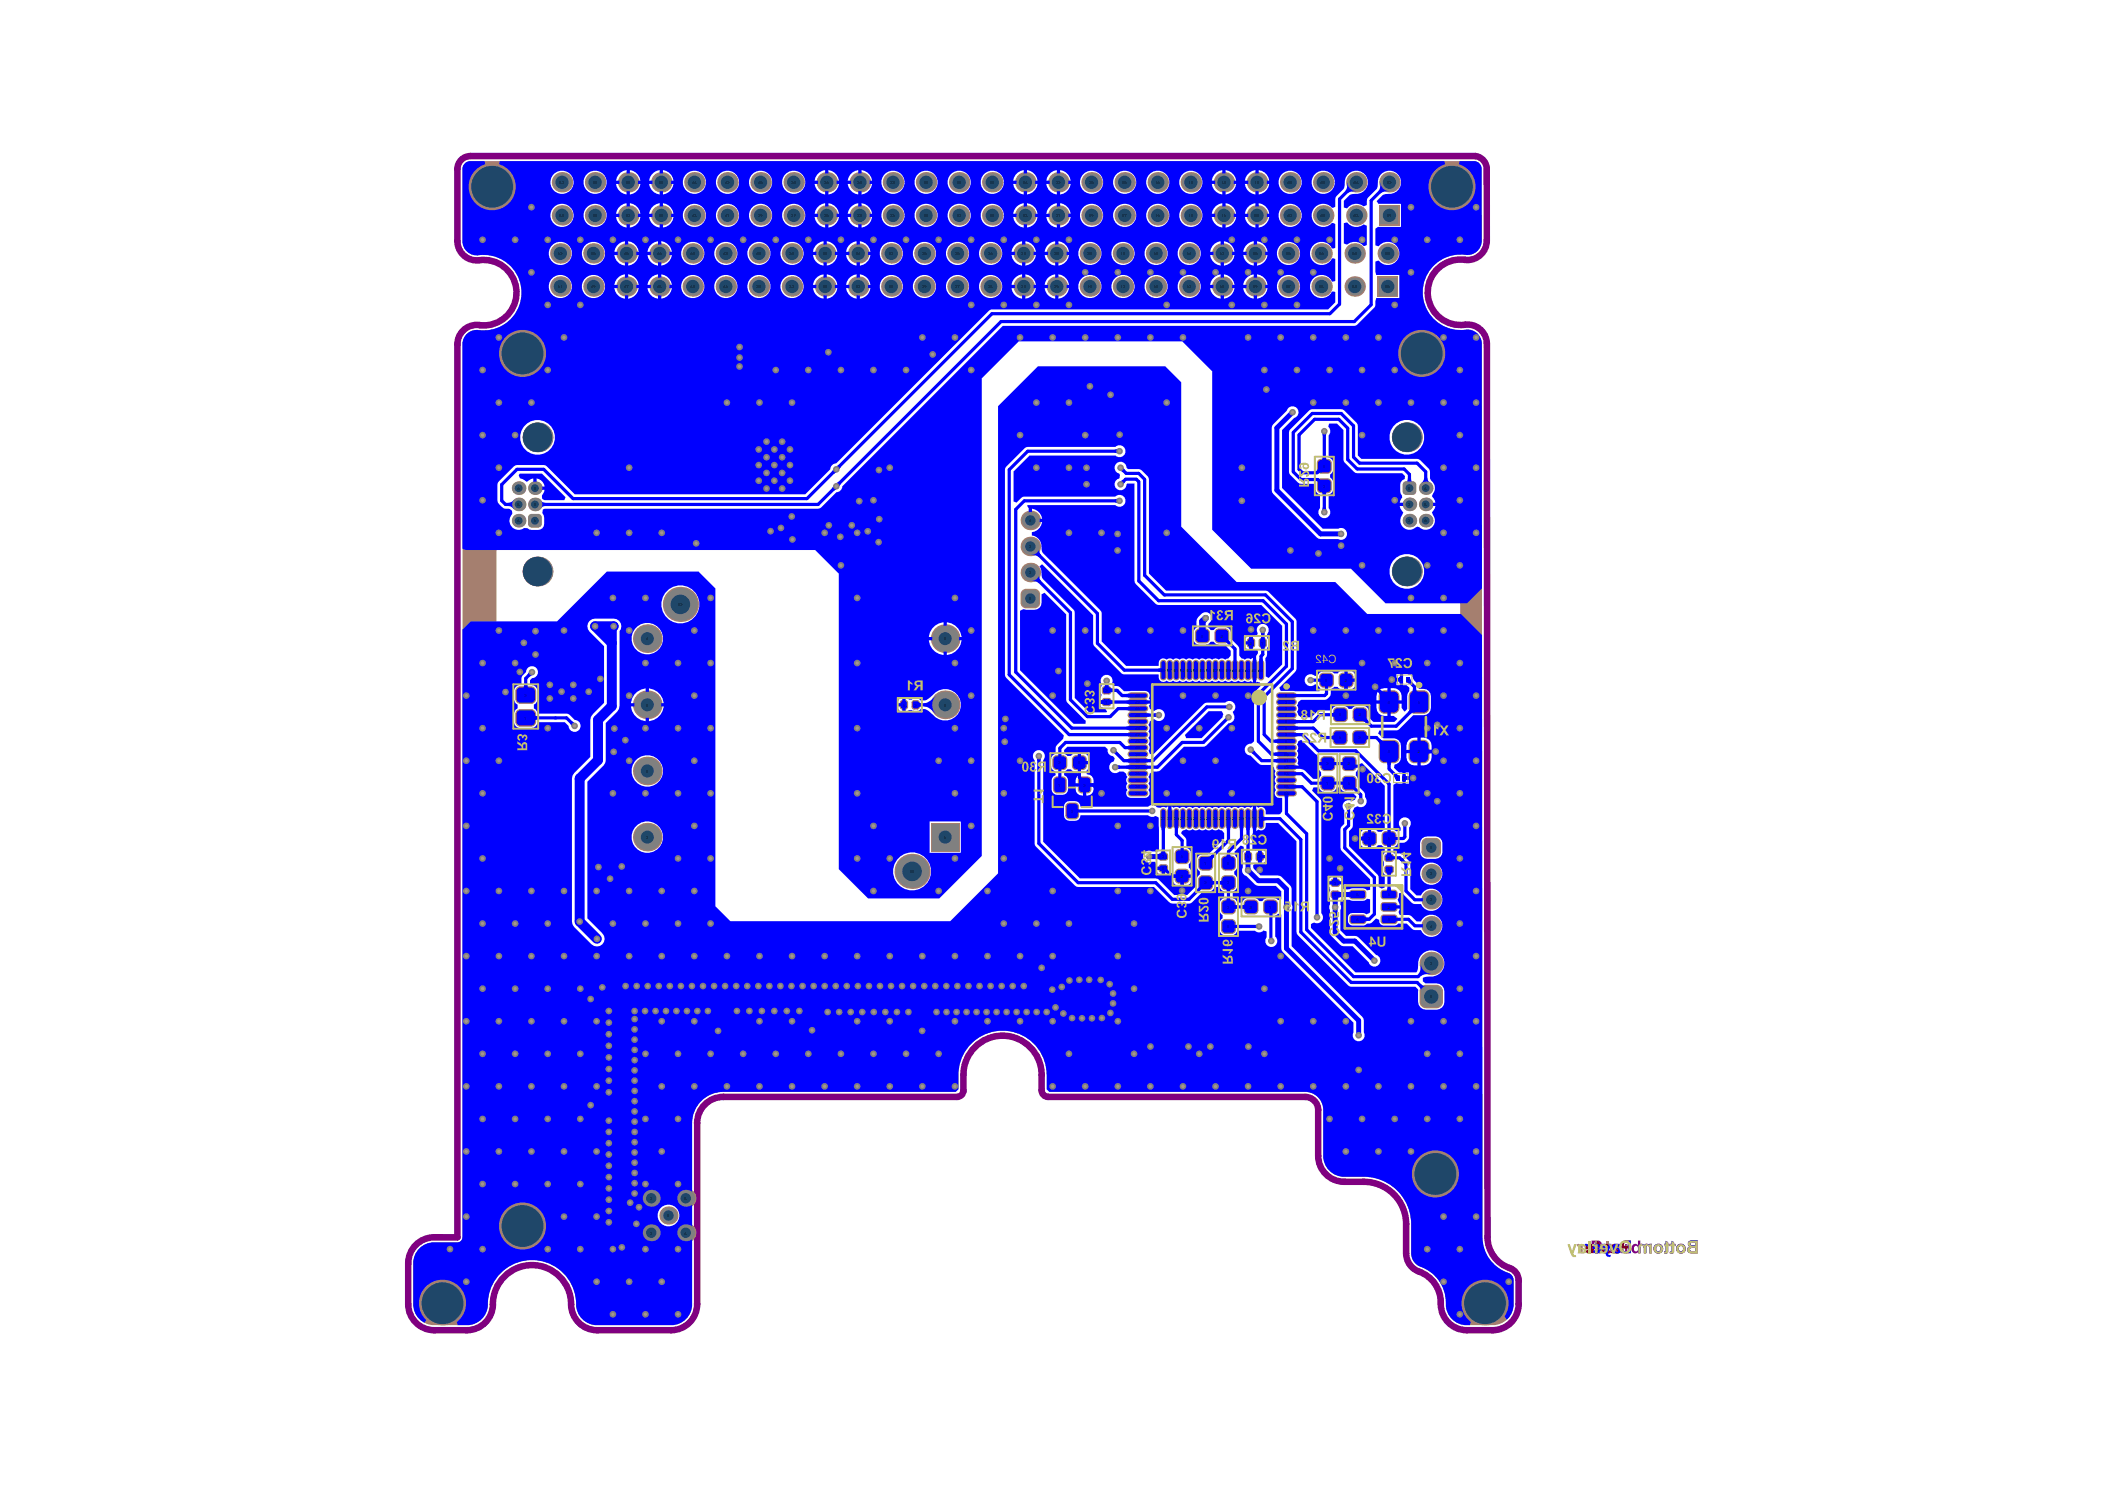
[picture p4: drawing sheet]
<svg xmlns="http://www.w3.org/2000/svg" width="297mm" height="210mm" viewBox="0 0 297 210" stroke-linecap="round" stroke-linejoin="round" font-family="sans-serif">
<defs><g id="words">
<g font-size=".5">
<text x="79" y="26">52</text>
<text x="83.6" y="26">50</text>
<text x="88.3" y="26">48</text>
<text x="93" y="26">46</text>
<text x="97.6" y="26">44</text>
<text x="102.3" y="26">42</text>
<text x="107" y="26">40</text>
<text x="111.7" y="26">38</text>
<text x="116.3" y="26">36</text>
<text x="125.7" y="26">32</text>
<text x="135" y="26">28</text>
<text x="139.7" y="26">26</text>
<text x="144.4" y="26">24</text>
<text x="149" y="26">22</text>
<text x="153.7" y="26">20</text>
<text x="158.4" y="26">18</text>
<text x="163" y="26">16</text>
<text x="172.4" y="26">12</text>
<text x="181.7" y="26">08</text>
<text x="186.4" y="26">06</text>
<text x="191.1" y="26">04</text>
<text x="195.7" y="26">02</text>
<text x="78.7" y="36">52</text>
<text x="83.4" y="36">50</text>
<text x="83.6" y="30.6">49</text>
<text x="88.1" y="36">48</text>
<text x="92.7" y="36">46</text>
<text x="97.4" y="36">44</text>
<text x="97.6" y="30.6">43</text>
<text x="102.1" y="36">42</text>
<text x="102.3" y="30.6">41</text>
<text x="106.8" y="36">40</text>
<text x="107" y="30.6">39</text>
<text x="111.4" y="36">38</text>
<text x="111.7" y="30.6">37</text>
<text x="116.1" y="36">36</text>
<text x="116.3" y="30.6">35</text>
<text x="120.8" y="36">34</text>
<text x="125.4" y="36">32</text>
<text x="130.1" y="36">30</text>
<text x="130.3" y="30.6">29</text>
<text x="134.8" y="36">28</text>
<text x="135" y="30.6">27</text>
<text x="139.4" y="36">26</text>
<text x="139.7" y="30.6">25</text>
<text x="144.1" y="36">24</text>
<text x="144.4" y="30.6">23</text>
<text x="148.8" y="36">22</text>
<text x="149" y="30.6">21</text>
<text x="153.5" y="36">20</text>
<text x="153.7" y="30.6">19</text>
<text x="158.1" y="36">18</text>
<text x="162.8" y="36">16</text>
<text x="163" y="30.6">15</text>
<text x="167.5" y="36">14</text>
<text x="172.1" y="36">12</text>
<text x="176.8" y="36">10</text>
<text x="177" y="30.6">09</text>
<text x="181.5" y="36">08</text>
<text x="181.7" y="30.6">07</text>
<text x="186.2" y="36">06</text>
<text x="186.4" y="30.6">05</text>
<text x="191.1" y="30.6">03</text>
<text x="195.5" y="36">02</text>
<text x="78.7" y="40.7">51</text>
<text x="83.4" y="40.7">49</text>
<text x="88.1" y="40.7">47</text>
<text x="92.7" y="40.7">45</text>
<text x="97.4" y="40.7">43</text>
<text x="102.1" y="40.7">41</text>
<text x="106.8" y="40.7">39</text>
<text x="120.8" y="40.7">33</text>
<text x="130.1" y="40.7">29</text>
<text x="134.8" y="40.7">27</text>
<text x="139.4" y="40.7">25</text>
<text x="144.1" y="40.7">23</text>
<text x="148.8" y="40.7">21</text>
<text x="153.5" y="40.7">19</text>
<text x="167.5" y="40.7">13</text>
<text x="176.8" y="40.7">09</text>
<text x="195.5" y="40.7">01</text>
<text x="73" y="69.1">6</text>
<text x="73" y="71.4">5</text>
<text x="75.3" y="71.4">2</text>
<text x="186.7" y="66">1</text>
<text x="186.7" y="68.8">2</text>
<text x="198.7" y="71.4">2</text>
<text x="201" y="69.1">4</text>
<text x="73" y="73.7">4</text>
<text x="145.2" y="77.3">3</text>
<text x="145.2" y="73.7">4</text>
<text x="198.7" y="73.7">3</text>
<text x="201" y="73.7">6</text>
<text x="145.2" y="81">2</text>
<text x="95.7" y="85.5">S2</text>
<text x="169.5" y="89.9">1</text>
<text x="172.3" y="89.9">2</text>
<text x="91.2" y="90.3">4</text>
<text x="163.8" y="94.8">4</text>
<text x="164.2" y="94.8">9</text>
<text x="164.7" y="94.8">5</text>
<text x="165.1" y="94.8">0</text>
<text x="165.7" y="94.8">5</text>
<text x="166" y="94.8">1</text>
<text x="166.6" y="94.8">5</text>
<text x="166.9" y="94.8">2</text>
<text x="167.5" y="94.8">5</text>
<text x="167.8" y="94.8">3</text>
<text x="168.4" y="94.8">5</text>
<text x="168.8" y="94.8">4</text>
<text x="169.3" y="94.8">5</text>
<text x="170.3" y="94.8">5</text>
<text x="170.6" y="94.8">6</text>
<text x="171.2" y="94.8">5</text>
<text x="171.5" y="94.8">7</text>
<text x="172.1" y="94.8">5</text>
<text x="172.4" y="94.8">8</text>
<text x="173" y="94.8">5</text>
<text x="173.4" y="94.8">9</text>
<text x="173.9" y="94.8">6</text>
<text x="174.3" y="94.8">0</text>
<text x="174.9" y="94.8">6</text>
<text x="175.2" y="94.8">1</text>
<text x="175.8" y="94.8">6</text>
<text x="176.1" y="94.8">2</text>
<text x="176.4" y="90.9">2</text>
<text x="176.7" y="94.8">6</text>
<text x="177" y="94.8">3</text>
<text x="177.6" y="94.8">6</text>
<text x="177.9" y="94.8">4</text>
<text x="178" y="90.9">1</text>
<text x="74" y="98.3">2</text>
<text x="74" y="101.5">1</text>
<text x="127.4" y="99.7">1</text>
<text x="129" y="99.7">2</text>
<text x="133.2" y="99.7">2</text>
<text x="156" y="99.3">1</text>
<text x="156" y="97.6">2</text>
<text x="160.2" y="101.1">45</text>
<text x="160.2" y="100.2">46</text>
<text x="160.2" y="99.3">47</text>
<text x="160.2" y="98.4">48</text>
<text x="181.4" y="98.4">1</text>
<text x="181.4" y="99.3">2</text>
<text x="181.4" y="100.2">3</text>
<text x="181.4" y="101.1">4</text>
<text x="187" y="96.2">1</text>
<text x="189" y="101.1">1</text>
<text x="189.8" y="96.2">2</text>
<text x="191.7" y="101.1">2</text>
<text x="195.8" y="99.3">4</text>
<text x="197.6" y="96.1">2</text>
<text x="198.5" y="96.1">1</text>
<text x="200.1" y="99.3">1</text>
<text x="149.4" y="107.8">2</text>
<text x="152.1" y="107.8">1</text>
<text x="160.2" y="107.6">38</text>
<text x="160.2" y="106.6">39</text>
<text x="160.2" y="105.7">40</text>
<text x="160.2" y="104.8">41</text>
<text x="160.2" y="103.9">42</text>
<text x="160.2" y="103">43</text>
<text x="160.2" y="102">44</text>
<text x="181.2" y="106.6">10</text>
<text x="181.2" y="107.6">11</text>
<text x="181.4" y="102">5</text>
<text x="181.4" y="103">6</text>
<text x="181.4" y="103.9">7</text>
<text x="181.4" y="104.8">8</text>
<text x="181.4" y="105.7">9</text>
<text x="187.2" y="108">2</text>
<text x="188.9" y="104.3">1</text>
<text x="190.2" y="108">2</text>
<text x="191.7" y="104.3">2</text>
<text x="195.8" y="106.3">3</text>
<text x="200.1" y="106.3">2</text>
<text x="91.2" y="109">6</text>
<text x="149.4" y="111">1</text>
<text x="152.9" y="111">2</text>
<text x="160.2" y="112.1">33</text>
<text x="160.2" y="111.2">34</text>
<text x="160.2" y="110.3">35</text>
<text x="160.2" y="109.4">36</text>
<text x="160.2" y="108.5">37</text>
<text x="181.2" y="108.5">12</text>
<text x="181.2" y="109.4">13</text>
<text x="181.2" y="110.3">14</text>
<text x="181.2" y="111.2">15</text>
<text x="181.2" y="112.1">1</text>
<text x="181.5" y="112.1">6</text>
<text x="187.2" y="110.7">1</text>
<text x="190.2" y="110.7">1</text>
<text x="197" y="110">1</text>
<text x="198" y="110">2</text>
<text x="151.1" y="114.6">3</text>
<text x="163.8" y="115.7">3</text>
<text x="164.2" y="115.7">2</text>
<text x="164.7" y="115.7">3</text>
<text x="165.1" y="115.7">1</text>
<text x="165.7" y="115.7">3</text>
<text x="166" y="115.7">0</text>
<text x="166.6" y="115.7">2</text>
<text x="166.9" y="115.7">9</text>
<text x="167.5" y="115.7">2</text>
<text x="167.8" y="115.7">8</text>
<text x="168.4" y="115.7">2</text>
<text x="168.8" y="115.7">7</text>
<text x="169.3" y="115.7">2</text>
<text x="169.7" y="115.7">6</text>
<text x="170.3" y="115.7">2</text>
<text x="170.6" y="115.7">5</text>
<text x="171.2" y="115.7">2</text>
<text x="171.5" y="115.7">4</text>
<text x="172.1" y="115.7">2</text>
<text x="172.4" y="115.7">3</text>
<text x="173" y="115.7">2</text>
<text x="173.9" y="115.7">2</text>
<text x="174.3" y="115.7">1</text>
<text x="174.9" y="115.7">2</text>
<text x="175.2" y="115.7">0</text>
<text x="175.8" y="115.7">1</text>
<text x="176.1" y="115.7">9</text>
<text x="176.7" y="115.7">1</text>
<text x="177" y="115.7">8</text>
<text x="177.6" y="115.7">1</text>
<text x="177.9" y="115.7">7</text>
<text x="193.1" y="118.5">2</text>
<text x="195.8" y="118.5">1</text>
<text x="164" y="121.1">2</text>
<text x="164" y="122.7">1</text>
<text x="166.6" y="123.8">2</text>
<text x="166.6" y="121.1">1</text>
<text x="170" y="124.8">2</text>
<text x="170" y="122">1</text>
<text x="173.2" y="124.8">2</text>
<text x="173.2" y="122">1</text>
<text x="175.9" y="121.1">1</text>
<text x="177.6" y="121.1">2</text>
<text x="188.3" y="124.8">2</text>
<text x="195.8" y="121.3">2</text>
<text x="195.8" y="122.9">1</text>
<text x="201.8" y="123.5">2</text>
<text x="173.2" y="128.2">2</text>
<text x="173.2" y="130.9">1</text>
<text x="176.4" y="128.2">2</text>
<text x="179.1" y="128.2">1</text>
<text x="188.3" y="126.4">1</text>
<text x="191.4" y="129.9">4</text>
<text x="191.4" y="126.4">5</text>
<text x="195.8" y="126.4">1</text>
<text x="195.8" y="129.9">3</text>
<text x="195.8" y="128.2">2</text>
<text x="201.8" y="130.8">4</text>
<text x="201.8" y="127.2">3</text>
<text x="201.8" y="136.2">2</text>
<text x="91.7" y="169.3">2</text>
<text x="91.7" y="174.1">3</text>
<text x="96.6" y="174.1">4</text>
</g>
</g></defs>
<g fill="none" stroke="#800080" stroke-width=".92">
<path d="M64.5 23.9v10.1M66.4 22h141.8M209.8 23.8v10.2M64.5 48.6v125.9h-3.2M209.8 48.5l.1 126M98.4 158.4v25.6M102.1 154.7h32.9M136 151.6v2.2M147 151.6v2.2M147.9 154.7h36.3M186 156.6v6.4M57.6 178.2v5.8"/>
<path d="M189.7 166.7h2.7M198.4 172.7v4.1M61.3 187.6h4.6M84.3 187.6h10.4M203.3 183.7v.3M207 187.6h3.6M214.3 180.6v3.4"/>
</g>
<g fill="#800080">
<path d="M229.3 175.5h.3v.2l.2-.2h.4l-.2 .3a.26 .26 0 0 0-.3 .1 .26 .26 0 0 0-.1 .3v.6h-.3z"/>
<path d="M225 175.3v.4h.3a.22 .22 0 0 0 .4-.2 .21 .21 0 0 0-.3-.2zM225 176v.5h.3a.27 .27 0 0 0 .4-.3 .27 .27 0 0 0-.4-.2zM224.6 175h.8a.46 .46 0 0 1 .6 .3 .46 .46 0 0 1-.2 .5 .5 .5 0 0 1 .2 .7 .5 .5 0 0 1-.6 .3h-.8z"/>
<path d="M226.7 175.9v.1a.34 .34 0 0 0 .1 .5 .34 .34 0 0 0 .5-.3 .35 .35 0 0 0-.2-.4 .35 .35 0 0 0-.4 .1zM226.3 176.1a.7 .7 0 0 1 1.4 0 .7 .7 0 0 1-1.4 0z"/>
<path d="M228.2 176.3a.23 .23 0 0 0 .3 .2 .23 .23 0 0 0 .1-.3zM228 175.6l.2-.1a.52 .52 0 0 1 .8 .5v.8h-.3v-.2a.42 .42 0 0 1-.7 .1 .42 .42 0 0 1 .1-.6l.3-.1a.17 .17 0 0 0 .2-.2 .17 .17 0 0 0-.3-.1l-.1 .2-.3-.1z"/>
<path d="M230.3 175.6l.2-.1a.47 .47 0 0 1 .6 .1v-.6h.4v1.8h-.3l-.1-.2a.55 .55 0 0 1-.6 .1 .55 .55 0 0 1-.3-.6zM230.7 175.8l-.1 .1a.35 .35 0 0 0 0 .5 .35 .35 0 0 0 .4 0l.1-.1a.41 .41 0 0 0 0-.4 .41 .41 0 0 0-.4-.2z"/>
</g>
<g fill="none" stroke="#800080" stroke-width=".92">
<path d="M64.5 34a2.73 2.73 0 0 0 3.1 2.7 4.6 4.6 0 0 1 5.3 4.8 4.6 4.6 0 0 1-5.6 4.3 2.73 2.73 0 0 0-2.8 2.8M66.4 22a1.84 1.84 0 0 0-1.9 1.9M208.2 22a1.84 1.84 0 0 1 1.6 1.8M209.8 34a2.78 2.78 0 0 1-3.4 2.6 4.6 4.6 0 0 0-4.9 4.8 4.6 4.6 0 0 0 5.2 4.4 2.73 2.73 0 0 1 3.1 2.7M102.1 154.7a3.7 3.7 0 0 0-3.7 3.7M136 153.8a.92 .92 0 0 1-1 .9M136 151.6a5.5 5.5 0 0 1 5.5-5.5 5.5 5.5 0 0 1 5.5 5.5M147 153.8a.92 .92 0 0 0 .9 .9M184.2 154.7a1.84 1.84 0 0 1 1.8 1.9M61.3 174.5a3.7 3.7 0 0 0-3.7 3.7M186 163a3.7 3.7 0 0 0 3.7 3.7M192.4 166.7a6 6 0 0 1 6 6"/>
<path d="M198.4 176.8a2.76 2.76 0 0 0 1.8 2.6 4.6 4.6 0 0 1 3.1 4.3M209.9 174.5a4.8 4.8 0 0 0 3.6 4.6 1.84 1.84 0 0 1 .8 1.5M57.6 184a3.7 3.7 0 0 0 3.7 3.6M65.9 187.6a3.7 3.7 0 0 0 3.7-3.6 5.5 5.5 0 0 1 5.5-5.5 5.5 5.5 0 0 1 5.5 5.5 3.7 3.7 0 0 0 3.7 3.6M98.4 184a3.7 3.7 0 0 1-3.7 3.6M203.3 184a3.7 3.7 0 0 0 3.7 3.6M214.3 184a3.7 3.7 0 0 1-3.7 3.6"/>
</g>
<g fill="#a57f6f">
<path d="M65.5 23.1l.3-.2 .5-.2h141.9a1.12 1.12 0 0 1 .9 1.1v10.4a2.19 2.19 0 0 1-2.8 1.7 5.4 5.4 0 0 0-3.4 1 5.2 5.2 0 0 0-1.6 2.1l-.1 .1a5.3 5.3 0 0 0 2.5 6.9h.1a5.2 5.2 0 0 0 2.5 .5 2.15 2.15 0 0 1 2.8 2l.1 126.5a5.4 5.4 0 0 0 1.3 2.9 5.1 5.1 0 0 0 1.9 1.5 1.71 1.71 0 0 1 1.2 1v3.9a2.98 2.98 0 0 1-2.7 2.6h-4.2l-.6-.1a3.3 3.3 0 0 1-2.1-3.5 5.4 5.4 0 0 0-1.2-3 5.2 5.2 0 0 0-1.9-1.4h-.1a2.21 2.21 0 0 1-1.7-2v-4.7a6.8 6.8 0 0 0-1.1-3.2 6.5 6.5 0 0 0-1.8-1.9h-.1a6.8 6.8 0 0 0-3.2-1.1h-3.5a2.95 2.95 0 0 1-2.7-3v-6.6l-.2-1-.5-.6v-2.8h17.5l2.5-2.5v-88.1l-9.6-9.6v-5.2l2.7-2.7v-19.2l-.9-.9h-121.4l-1 1.1v17l2.4 2.4v7.5a2.97 2.97 0 0 1-3 3h-3.7a1.59 1.59 0 0 0-1.4 1.6v109l.4 .4h6l1.6 1.7v3.3l8.2 8.1h8.8l1.1-1.2v-21.4a4.6 4.6 0 0 1 4.7-4.3h31.5a1.81 1.81 0 0 0 1.6-1.8 5.8 5.8 0 0 1 1.1-4.3 4.6 4.6 0 0 1 3.6-1.7h6.1a4.6 4.6 0 0 1 4.2 4.7l.1 2.7a.53 .53 0 0 0 .5 .4h34.3v2h-35.8l-.4-.4v-2.5a6.3 6.3 0 0 0-1.5-3.5 6 6 0 0 0-2.3-1.7l-.1-.1a6.3 6.3 0 0 0-3.8-.2 6.1 6.1 0 0 0-2.5 1.2l-.1 .1a6.3 6.3 0 0 0-2 3.3l-.1 1-.1 2.5-.3 .3h-32.9a4.4 4.4 0 0 0-3.8 2.3l-.4 .9-.1 1.2v25.6a2.95 2.95 0 0 1-2.7 2.9h-11a3.1 3.1 0 0 1-2.7-3.5 6.3 6.3 0 0 0-1.5-3.5 6.1 6.1 0 0 0-2.3-1.7h-.1a6.3 6.3 0 0 0-3.8-.3 6.1 6.1 0 0 0-2.5 1.3l-.1 .1a6.3 6.3 0 0 0-2 3.2l-.1 1a3.1 3.1 0 0 1-2.7 3.4h-5.2l-.6-.1a2.94 2.94 0 0 1-2.1-2.8v-6.1a2.95 2.95 0 0 1 3-2.6h3.2a.71 .71 0 0 0 .8-.8v-126.2a2.18 2.18 0 0 1 2.8-1.7 5.4 5.4 0 0 0 3.3-1 5.2 5.2 0 0 0 1.7-2.1v-.1a5.4 5.4 0 0 0 .3-3.5 5.2 5.2 0 0 0-1.3-2.3v-.1a5.4 5.4 0 0 0-3.2-1.5h-.9a2.09 2.09 0 0 1-2.7-2v-10.3z"/>
<path d="M183.3 152h3.3v2.8l-.3 .2-.2-.1a2.72 2.72 0 0 0-2.2-.9l-.6-.6z"/>
<path d="M235.9 175l.3 .3v.2h.2v.3h-.2v.5a.38 .38 0 0 1-.1 .5 .38 .38 0 0 1-.5 0l.1-.3a.15 .15 0 0 0 .2 0 .15 .15 0 0 0 0-.2v-.5h-.2v-.3h.2z"/>
<path d="M235.1 175l.3 .3v.2h.2v.3h-.2v.5a.36 .36 0 0 1-.1 .5 .36 .36 0 0 1-.5 0l.1-.3a.15 .15 0 0 0 .2 0 .15 .15 0 0 0 0-.2v-.5h-.3v-.3h.3z"/>
<path d="M231.3 175.6a.47 .47 0 0 1 .7 .1 .42 .42 0 0 1 .4-.2 .42 .42 0 0 1 .4 .2v-.2h.3v1.3h-.4v-.6a.24 .24 0 0 0-.1-.4 .24 .24 0 0 0-.3 .1v.9h-.3v-.6a.32 .32 0 0 0-.1-.3 .32 .32 0 0 0-.3-.1l-.1 1h-.3v-1.1z"/>
<path d="M228.9 175.2l.4-.2h.2a.53 .53 0 0 1 .7 .4 .53 .53 0 0 1-.7 .6v.1a.25 .25 0 0 0-.3 .1 .25 .25 0 0 0 .2 .3h.3l.2-.3h.3a.81 .81 0 0 1-1.3 .4 .61 .61 0 0 1 0-.6 .61 .61 0 0 1 .6-.3v-.1a.21 .21 0 0 0 .3-.1 .21 .21 0 0 0-.3-.2h-.2l-.1 .3h-.4z"/>
<path d="M226.6 175h.3v1.8h-.3z"/>
<path d="M222.5 175.6a.36 .36 0 0 1 .5 .1v-.2h.3v1.3h-.3v-.5a.43 .43 0 0 0-.3-.5h-.1z"/>
<path d="M238.6 175.4l.6-.1v.4h-.6l-.1-.1zM238.5 176.2l.2-.2h.5v.5h-.6zM238.3 175.2l-.1 .4 .2 .3a.49 .49 0 0 0-.3 .6 .49 .49 0 0 0 .6 .3h.9v-1.8h-1.1z"/>
<path d="M237 175.8a.36 .36 0 0 1 .4 0 .36 .36 0 0 1 .1 .4 .32 .32 0 0 1-.4 .3 .32 .32 0 0 1-.2-.5zM236.5 176.1a.7 .7 0 0 0 1.4 0 .7 .7 0 0 0-1.4 0z"/>
<path d="M233.8 175.9a.37 .37 0 0 1 .5 .1 .37 .37 0 0 1-.2 .5 .32 .32 0 0 1-.4-.3zM233.3 176.1a.7 .7 0 0 0 1.4 0 .7 .7 0 0 0-1.4 0z"/>
<path d="M227.6 175.9a.39 .39 0 0 1 .6 .2 .39 .39 0 0 1-.3 .5 .45 .45 0 0 1-.3-.7zM227.2 176.1a.68 .68 0 0 0 1.3 0 .68 .68 0 0 0-1.3 0z"/>
<path d="M225.1 175v1.8h.3v-.2v.1a.63 .63 0 0 0 .8-.1 .63 .63 0 0 0 .1-.8 .56 .56 0 0 0-.9-.2v-.6zM225.4 175.9a.33 .33 0 0 1 .5-.1 .33 .33 0 0 1 .1 .5 .31 .31 0 0 1-.5 .2 .31 .31 0 0 1-.1-.4z"/>
<path d="M224 175.8a.26 .26 0 0 1 .3-.1 .26 .26 0 0 1 .2 .4h-.6zM223.7 175.7l-.1 .6h.9a.27 .27 0 0 1-.2 .3 .27 .27 0 0 1-.4-.2h-.3l.1 .2a.66 .66 0 0 0 1.1-.2 .66 .66 0 0 0-.7-.9z"/>
<circle cx="62.4" cy="183.8" r="3.1"/>
</g>
<circle cx="62.4" cy="183.8" r="2.94" fill="#1f4769"/>
<circle cx="73.7" cy="172.9" r="3.1" fill="#a57f6f"/>
<circle cx="73.7" cy="172.9" r="2.94" fill="#1f4769"/>
<circle cx="91.9" cy="173.9" r="1.38" fill="#a57f6f"/>
<circle cx="91.9" cy="173.9" r=".74" fill="#1f4769"/>
<circle cx="91.9" cy="169" r="1.38" fill="#a57f6f"/>
<circle cx="91.9" cy="169" r=".74" fill="#1f4769"/>
<circle cx="94.3" cy="171.5" r="1.29" fill="#a57f6f"/>
<circle cx="94.3" cy="171.5" r=".74" fill="#1f4769"/>
<circle cx="96.8" cy="173.9" r="1.38" fill="#a57f6f"/>
<circle cx="96.8" cy="173.9" r=".74" fill="#1f4769"/>
<circle cx="96.8" cy="169" r="1.38" fill="#a57f6f"/>
<circle cx="96.8" cy="169" r=".74" fill="#1f4769"/>
<circle cx="91.3" cy="118.1" r="2.03" fill="#a57f6f"/>
<circle cx="91.3" cy="118.1" r=".92" fill="#1f4769"/>
<circle cx="91.3" cy="108.8" r="2.03" fill="#a57f6f"/>
<circle cx="91.3" cy="108.8" r=".92" fill="#1f4769"/>
<circle cx="91.3" cy="99.4" r="2.03" fill="#a57f6f"/>
<circle cx="91.3" cy="99.4" r=".92" fill="#1f4769"/>
<circle cx="91.3" cy="90.1" r="2.03" fill="#a57f6f"/>
<circle cx="91.3" cy="90.1" r=".92" fill="#1f4769"/>
<circle cx="96" cy="85.3" r="2.49" fill="#a57f6f"/>
<circle cx="96" cy="85.3" r="1.38" fill="#1f4769"/>
<circle cx="202.5" cy="165.6" r="3.1" fill="#a57f6f"/>
<circle cx="202.6" cy="165.6" r="2.94" fill="#1f4769"/>
<circle cx="209.6" cy="183.8" r="3.1" fill="#a57f6f"/>
<circle cx="209.6" cy="183.8" r="2.94" fill="#1f4769"/>
<circle cx="75.9" cy="80.6" r="2.12" fill="#a57f6f"/>
<circle cx="75.9" cy="80.6" r="2.07" fill="#1f4769"/>
<circle cx="145.4" cy="80.8" r="1.38" fill="#a57f6f"/>
<circle cx="145.4" cy="80.8" r=".74" fill="#1f4769"/>
<circle cx="75.5" cy="68.9" r=".97" fill="#a57f6f"/>
<circle cx="75.5" cy="68.9" r=".55" fill="#1f4769"/>
<path d="M74.5 73l.5-.5h.9l.6 .5v.9l-.6 .5h-.9l-.5-.5z" fill-rule="evenodd" fill="#a57f6f"/>
<g fill="#a57f6f">
<path d="M75.9 73.9h.6l-.1 .3-.5 .2z"/>
<path d="M75.9 72.5l.3 .1 .3 .4h-.6z"/>
<path d="M74.6 72.7l.4-.2v.5h-.5z"/>
<path d="M74.5 73.9h.5v.5l-.4-.2z"/>
</g>
<circle cx="75.5" cy="73.5" r=".55" fill="#1f4769"/>
<circle cx="75.5" cy="71.2" r=".97" fill="#a57f6f"/>
<circle cx="75.5" cy="71.2" r=".55" fill="#1f4769"/>
<circle cx="73.2" cy="73.5" r=".97" fill="#a57f6f"/>
<circle cx="73.2" cy="73.5" r=".55" fill="#1f4769"/>
<circle cx="73.2" cy="68.9" r=".97" fill="#a57f6f"/>
<circle cx="73.2" cy="68.9" r=".55" fill="#1f4769"/>
<circle cx="73.2" cy="71.2" r=".97" fill="#a57f6f"/>
<circle cx="73.2" cy="71.2" r=".55" fill="#1f4769"/>
<circle cx="73.7" cy="49.9" r="3.1" fill="#a57f6f"/>
<circle cx="73.7" cy="49.9" r="2.94" fill="#1f4769"/>
<circle cx="83.7" cy="40.4" r="1.45" fill="#a57f6f"/>
<circle cx="83.7" cy="40.4" r=".94" fill="#1f4769"/>
<circle cx="97.8" cy="40.4" r="1.45" fill="#a57f6f"/>
<circle cx="97.8" cy="40.4" r=".94" fill="#1f4769"/>
<circle cx="102.4" cy="40.4" r="1.45" fill="#a57f6f"/>
<circle cx="102.4" cy="40.4" r=".94" fill="#1f4769"/>
<circle cx="75.9" cy="61.7" r="2.12" fill="#a57f6f"/>
<circle cx="75.9" cy="61.7" r="2.07" fill="#1f4769"/>
<circle cx="107.1" cy="40.4" r="1.45" fill="#a57f6f"/>
<circle cx="107.1" cy="40.4" r=".94" fill="#1f4769"/>
<circle cx="116.4" cy="40.4" r="1.45" fill="#a57f6f"/>
<circle cx="116.4" cy="40.4" r=".94" fill="#1f4769"/>
<circle cx="145.4" cy="77.1" r="1.38" fill="#a57f6f"/>
<circle cx="145.4" cy="77.1" r=".74" fill="#1f4769"/>
<circle cx="145.4" cy="73.4" r="1.38" fill="#a57f6f"/>
<circle cx="145.4" cy="73.4" r=".74" fill="#1f4769"/>
<circle cx="135.1" cy="40.4" r="1.45" fill="#a57f6f"/>
<circle cx="135.1" cy="40.4" r=".94" fill="#1f4769"/>
<circle cx="139.8" cy="40.4" r="1.45" fill="#a57f6f"/>
<circle cx="139.8" cy="40.4" r=".94" fill="#1f4769"/>
<circle cx="79.1" cy="40.4" r="1.45" fill="#a57f6f"/>
<circle cx="79.1" cy="40.4" r=".94" fill="#1f4769"/>
<circle cx="79.1" cy="35.7" r="1.45" fill="#a57f6f"/>
<circle cx="79.1" cy="35.7" r=".94" fill="#1f4769"/>
<circle cx="83.7" cy="35.7" r="1.45" fill="#a57f6f"/>
<circle cx="83.7" cy="35.7" r=".94" fill="#1f4769"/>
<circle cx="88.4" cy="35.7" r="1.45" fill="#a57f6f"/>
<circle cx="88.4" cy="35.7" r=".94" fill="#1f4769"/>
<circle cx="88.4" cy="40.4" r="1.45" fill="#a57f6f"/>
<circle cx="88.4" cy="40.4" r=".94" fill="#1f4769"/>
<circle cx="93.1" cy="35.7" r="1.45" fill="#a57f6f"/>
<circle cx="93.1" cy="35.7" r=".94" fill="#1f4769"/>
<circle cx="93.1" cy="40.4" r="1.45" fill="#a57f6f"/>
<circle cx="93.1" cy="40.4" r=".94" fill="#1f4769"/>
<circle cx="97.8" cy="35.7" r="1.45" fill="#a57f6f"/>
<circle cx="97.8" cy="35.7" r=".94" fill="#1f4769"/>
<circle cx="102.4" cy="35.7" r="1.45" fill="#a57f6f"/>
<circle cx="102.4" cy="35.7" r=".94" fill="#1f4769"/>
<circle cx="107.1" cy="35.7" r="1.45" fill="#a57f6f"/>
<circle cx="107.1" cy="35.7" r=".94" fill="#1f4769"/>
<circle cx="111.8" cy="40.4" r="1.45" fill="#a57f6f"/>
<circle cx="111.8" cy="40.4" r=".94" fill="#1f4769"/>
<circle cx="111.8" cy="35.7" r="1.45" fill="#a57f6f"/>
<circle cx="111.8" cy="35.7" r=".94" fill="#1f4769"/>
<circle cx="116.4" cy="35.7" r="1.45" fill="#a57f6f"/>
<circle cx="116.4" cy="35.7" r=".94" fill="#1f4769"/>
<circle cx="121.1" cy="40.4" r="1.45" fill="#a57f6f"/>
<circle cx="121.1" cy="40.4" r=".94" fill="#1f4769"/>
<circle cx="121.1" cy="35.7" r="1.45" fill="#a57f6f"/>
<circle cx="121.1" cy="35.7" r=".94" fill="#1f4769"/>
<circle cx="125.8" cy="40.4" r="1.45" fill="#a57f6f"/>
<circle cx="125.8" cy="40.4" r=".94" fill="#1f4769"/>
<circle cx="125.8" cy="35.7" r="1.45" fill="#a57f6f"/>
<circle cx="125.8" cy="35.7" r=".94" fill="#1f4769"/>
<circle cx="130.4" cy="40.4" r="1.45" fill="#a57f6f"/>
<circle cx="130.4" cy="40.4" r=".94" fill="#1f4769"/>
<circle cx="130.4" cy="35.7" r="1.45" fill="#a57f6f"/>
<circle cx="130.4" cy="35.7" r=".94" fill="#1f4769"/>
<circle cx="135.1" cy="35.7" r="1.45" fill="#a57f6f"/>
<circle cx="135.1" cy="35.7" r=".94" fill="#1f4769"/>
<circle cx="69.5" cy="26.3" r="3.1" fill="#a57f6f"/>
<circle cx="69.5" cy="26.3" r="2.94" fill="#1f4769"/>
<circle cx="79.3" cy="25.7" r="1.45" fill="#a57f6f"/>
<circle cx="79.3" cy="25.7" r=".94" fill="#1f4769"/>
<circle cx="79.3" cy="30.4" r="1.45" fill="#a57f6f"/>
<circle cx="79.3" cy="30.4" r=".94" fill="#1f4769"/>
<circle cx="84" cy="25.7" r="1.45" fill="#a57f6f"/>
<circle cx="84" cy="25.7" r=".94" fill="#1f4769"/>
<circle cx="84" cy="30.4" r="1.45" fill="#a57f6f"/>
<circle cx="84" cy="30.4" r=".94" fill="#1f4769"/>
<circle cx="88.6" cy="25.7" r="1.45" fill="#a57f6f"/>
<circle cx="88.6" cy="25.7" r=".94" fill="#1f4769"/>
<circle cx="88.6" cy="30.4" r="1.45" fill="#a57f6f"/>
<circle cx="88.6" cy="30.4" r=".94" fill="#1f4769"/>
<circle cx="93.3" cy="30.4" r="1.45" fill="#a57f6f"/>
<circle cx="93.3" cy="30.4" r=".94" fill="#1f4769"/>
<circle cx="93.3" cy="25.7" r="1.45" fill="#a57f6f"/>
<circle cx="93.3" cy="25.7" r=".94" fill="#1f4769"/>
<circle cx="98" cy="30.4" r="1.45" fill="#a57f6f"/>
<circle cx="98" cy="30.4" r=".94" fill="#1f4769"/>
<circle cx="98" cy="25.7" r="1.45" fill="#a57f6f"/>
<circle cx="98" cy="25.7" r=".94" fill="#1f4769"/>
<circle cx="102.7" cy="30.4" r="1.45" fill="#a57f6f"/>
<circle cx="102.7" cy="30.4" r=".94" fill="#1f4769"/>
<circle cx="102.7" cy="25.7" r="1.45" fill="#a57f6f"/>
<circle cx="102.7" cy="25.7" r=".94" fill="#1f4769"/>
<circle cx="107.3" cy="25.7" r="1.45" fill="#a57f6f"/>
<circle cx="107.3" cy="25.7" r=".94" fill="#1f4769"/>
<circle cx="107.3" cy="30.4" r="1.45" fill="#a57f6f"/>
<circle cx="107.3" cy="30.4" r=".94" fill="#1f4769"/>
<circle cx="112" cy="30.4" r="1.45" fill="#a57f6f"/>
<circle cx="112" cy="30.4" r=".94" fill="#1f4769"/>
<circle cx="112" cy="25.7" r="1.45" fill="#a57f6f"/>
<circle cx="112" cy="25.7" r=".94" fill="#1f4769"/>
<circle cx="116.7" cy="25.7" r="1.45" fill="#a57f6f"/>
<circle cx="116.7" cy="25.7" r=".94" fill="#1f4769"/>
<circle cx="116.7" cy="30.4" r="1.45" fill="#a57f6f"/>
<circle cx="116.7" cy="30.4" r=".94" fill="#1f4769"/>
<circle cx="121.3" cy="30.4" r="1.45" fill="#a57f6f"/>
<circle cx="121.3" cy="30.4" r=".94" fill="#1f4769"/>
<circle cx="121.3" cy="25.7" r="1.45" fill="#a57f6f"/>
<circle cx="121.3" cy="25.7" r=".94" fill="#1f4769"/>
<circle cx="126" cy="30.4" r="1.45" fill="#a57f6f"/>
<circle cx="126" cy="30.4" r=".94" fill="#1f4769"/>
<circle cx="126" cy="25.7" r="1.45" fill="#a57f6f"/>
<circle cx="126" cy="25.7" r=".94" fill="#1f4769"/>
<circle cx="130.7" cy="30.4" r="1.45" fill="#a57f6f"/>
<circle cx="130.7" cy="30.4" r=".94" fill="#1f4769"/>
<circle cx="130.7" cy="25.7" r="1.45" fill="#a57f6f"/>
<circle cx="130.7" cy="25.7" r=".94" fill="#1f4769"/>
<circle cx="135.4" cy="30.4" r="1.45" fill="#a57f6f"/>
<circle cx="135.4" cy="30.4" r=".94" fill="#1f4769"/>
<circle cx="135.4" cy="25.7" r="1.45" fill="#a57f6f"/>
<circle cx="135.4" cy="25.7" r=".94" fill="#1f4769"/>
<circle cx="139.8" cy="35.7" r="1.45" fill="#a57f6f"/>
<circle cx="139.8" cy="35.7" r=".94" fill="#1f4769"/>
<circle cx="144.5" cy="40.4" r="1.45" fill="#a57f6f"/>
<circle cx="144.5" cy="40.4" r=".94" fill="#1f4769"/>
<circle cx="144.5" cy="35.7" r="1.45" fill="#a57f6f"/>
<circle cx="144.5" cy="35.7" r=".94" fill="#1f4769"/>
<circle cx="149.1" cy="40.4" r="1.45" fill="#a57f6f"/>
<circle cx="149.1" cy="40.4" r=".94" fill="#1f4769"/>
<circle cx="149.1" cy="35.7" r="1.45" fill="#a57f6f"/>
<circle cx="149.1" cy="35.7" r=".94" fill="#1f4769"/>
<circle cx="153.8" cy="40.4" r="1.45" fill="#a57f6f"/>
<circle cx="153.8" cy="40.4" r=".94" fill="#1f4769"/>
<circle cx="153.8" cy="35.7" r="1.45" fill="#a57f6f"/>
<circle cx="153.8" cy="35.7" r=".94" fill="#1f4769"/>
<circle cx="158.5" cy="40.4" r="1.45" fill="#a57f6f"/>
<circle cx="158.5" cy="40.4" r=".94" fill="#1f4769"/>
<circle cx="158.5" cy="35.7" r="1.45" fill="#a57f6f"/>
<circle cx="158.5" cy="35.7" r=".94" fill="#1f4769"/>
<circle cx="163.1" cy="40.4" r="1.45" fill="#a57f6f"/>
<circle cx="163.1" cy="40.4" r=".94" fill="#1f4769"/>
<circle cx="163.1" cy="35.7" r="1.45" fill="#a57f6f"/>
<circle cx="163.1" cy="35.7" r=".94" fill="#1f4769"/>
<circle cx="167.8" cy="40.4" r="1.45" fill="#a57f6f"/>
<circle cx="167.8" cy="40.4" r=".94" fill="#1f4769"/>
<circle cx="167.8" cy="35.7" r="1.45" fill="#a57f6f"/>
<circle cx="167.8" cy="35.7" r=".94" fill="#1f4769"/>
<circle cx="172.5" cy="40.4" r="1.45" fill="#a57f6f"/>
<circle cx="172.5" cy="40.4" r=".94" fill="#1f4769"/>
<circle cx="172.5" cy="35.7" r="1.45" fill="#a57f6f"/>
<circle cx="172.5" cy="35.7" r=".94" fill="#1f4769"/>
<circle cx="177.2" cy="40.4" r="1.45" fill="#a57f6f"/>
<circle cx="177.2" cy="40.4" r=".94" fill="#1f4769"/>
<circle cx="177.2" cy="35.7" r="1.45" fill="#a57f6f"/>
<circle cx="177.2" cy="35.7" r=".94" fill="#1f4769"/>
<circle cx="181.8" cy="40.4" r="1.45" fill="#a57f6f"/>
<circle cx="181.8" cy="40.4" r=".94" fill="#1f4769"/>
<circle cx="181.8" cy="35.7" r="1.45" fill="#a57f6f"/>
<circle cx="181.8" cy="35.7" r=".94" fill="#1f4769"/>
<circle cx="140" cy="30.4" r="1.45" fill="#a57f6f"/>
<circle cx="140" cy="30.4" r=".94" fill="#1f4769"/>
<circle cx="140" cy="25.7" r="1.45" fill="#a57f6f"/>
<circle cx="140" cy="25.7" r=".94" fill="#1f4769"/>
<circle cx="144.7" cy="30.4" r="1.45" fill="#a57f6f"/>
<circle cx="144.7" cy="30.4" r=".94" fill="#1f4769"/>
<circle cx="144.7" cy="25.7" r="1.45" fill="#a57f6f"/>
<circle cx="144.7" cy="25.7" r=".94" fill="#1f4769"/>
<circle cx="149.4" cy="30.4" r="1.45" fill="#a57f6f"/>
<circle cx="149.4" cy="30.4" r=".94" fill="#1f4769"/>
<circle cx="149.4" cy="25.7" r="1.45" fill="#a57f6f"/>
<circle cx="149.4" cy="25.7" r=".94" fill="#1f4769"/>
<circle cx="154" cy="30.4" r="1.45" fill="#a57f6f"/>
<circle cx="154" cy="30.4" r=".94" fill="#1f4769"/>
<circle cx="154" cy="25.7" r="1.45" fill="#a57f6f"/>
<circle cx="154" cy="25.7" r=".94" fill="#1f4769"/>
<circle cx="158.7" cy="30.4" r="1.45" fill="#a57f6f"/>
<circle cx="158.7" cy="30.4" r=".94" fill="#1f4769"/>
<circle cx="158.7" cy="25.7" r="1.45" fill="#a57f6f"/>
<circle cx="158.7" cy="25.7" r=".94" fill="#1f4769"/>
<circle cx="163.4" cy="30.4" r="1.45" fill="#a57f6f"/>
<circle cx="163.4" cy="30.4" r=".94" fill="#1f4769"/>
<circle cx="163.4" cy="25.7" r="1.45" fill="#a57f6f"/>
<circle cx="163.4" cy="25.7" r=".94" fill="#1f4769"/>
<circle cx="168" cy="30.4" r="1.45" fill="#a57f6f"/>
<circle cx="168" cy="30.4" r=".94" fill="#1f4769"/>
<circle cx="168" cy="25.7" r="1.45" fill="#a57f6f"/>
<circle cx="168" cy="25.7" r=".94" fill="#1f4769"/>
<circle cx="172.7" cy="30.4" r="1.45" fill="#a57f6f"/>
<circle cx="172.7" cy="30.4" r=".94" fill="#1f4769"/>
<circle cx="172.7" cy="25.7" r="1.45" fill="#a57f6f"/>
<circle cx="172.7" cy="25.7" r=".94" fill="#1f4769"/>
<circle cx="177.4" cy="30.4" r="1.45" fill="#a57f6f"/>
<circle cx="177.4" cy="30.4" r=".94" fill="#1f4769"/>
<circle cx="177.4" cy="25.7" r="1.45" fill="#a57f6f"/>
<circle cx="177.4" cy="25.7" r=".94" fill="#1f4769"/>
<circle cx="182.1" cy="30.4" r="1.45" fill="#a57f6f"/>
<circle cx="182.1" cy="30.4" r=".94" fill="#1f4769"/>
<circle cx="182.1" cy="25.7" r="1.45" fill="#a57f6f"/>
<circle cx="182.1" cy="25.7" r=".94" fill="#1f4769"/>
<circle cx="198.5" cy="61.7" r="2.12" fill="#a57f6f"/>
<circle cx="198.5" cy="61.7" r="2.07" fill="#1f4769"/>
<circle cx="186.5" cy="40.4" r="1.45" fill="#a57f6f"/>
<circle cx="186.5" cy="40.4" r=".94" fill="#1f4769"/>
<circle cx="186.5" cy="35.7" r="1.45" fill="#a57f6f"/>
<circle cx="186.5" cy="35.7" r=".94" fill="#1f4769"/>
<circle cx="186.7" cy="25.7" r="1.45" fill="#a57f6f"/>
<circle cx="186.7" cy="25.7" r=".94" fill="#1f4769"/>
<circle cx="186.7" cy="30.4" r="1.45" fill="#a57f6f"/>
<circle cx="186.7" cy="30.4" r=".94" fill="#1f4769"/>
<circle cx="191.2" cy="40.4" r="1.45" fill="#a57f6f"/>
<circle cx="191.2" cy="40.4" r=".94" fill="#1f4769"/>
<circle cx="191.2" cy="35.7" r="1.45" fill="#a57f6f"/>
<circle cx="191.2" cy="35.7" r=".94" fill="#1f4769"/>
<circle cx="191.4" cy="25.7" r="1.45" fill="#a57f6f"/>
<circle cx="191.4" cy="25.7" r=".94" fill="#1f4769"/>
<circle cx="191.4" cy="30.4" r="1.45" fill="#a57f6f"/>
<circle cx="191.4" cy="30.4" r=".94" fill="#1f4769"/>
<path d="M194.4 39h2.9v2.9h-2.9z" fill-rule="evenodd" fill="#a57f6f"/>
<circle cx="195.8" cy="40.4" r=".94" fill="#1f4769"/>
<circle cx="195.8" cy="35.7" r="1.45" fill="#a57f6f"/>
<circle cx="195.8" cy="35.7" r=".94" fill="#1f4769"/>
<circle cx="196.1" cy="25.7" r="1.45" fill="#a57f6f"/>
<circle cx="196.1" cy="25.7" r=".94" fill="#1f4769"/>
<path d="M194.6 28.9h2.9v2.9h-2.9z" fill-rule="evenodd" fill="#a57f6f"/>
<circle cx="196.1" cy="30.4" r=".94" fill="#1f4769"/>
<circle cx="200.6" cy="49.9" r="3.1" fill="#a57f6f"/>
<circle cx="200.6" cy="49.9" r="2.94" fill="#1f4769"/>
<circle cx="204.9" cy="26.3" r="3.1" fill="#a57f6f"/>
<circle cx="204.9" cy="26.3" r="2.94" fill="#1f4769"/>
<circle cx="198.9" cy="71.1" r=".97" fill="#a57f6f"/>
<circle cx="198.9" cy="71.1" r=".55" fill="#1f4769"/>
<circle cx="198.9" cy="73.4" r=".97" fill="#a57f6f"/>
<circle cx="198.9" cy="73.4" r=".55" fill="#1f4769"/>
<circle cx="201.2" cy="68.8" r=".97" fill="#a57f6f"/>
<circle cx="201.2" cy="68.8" r=".55" fill="#1f4769"/>
<path d="M197.9 68.4l.5-.5h.9l.6 .5v.9l-.6 .5h-.9l-.5-.5z" fill-rule="evenodd" fill="#a57f6f"/>
<g fill="#a57f6f">
<path d="M198 68.1l.4-.2v.5h-.5z"/>
<path d="M197.9 69.3h.5v.5l-.2-.1z"/>
<path d="M199.3 69.3h.6l-.3 .4-.3 .1z"/>
<path d="M199.3 67.9l.3 .1 .3 .4h-.6z"/>
</g>
<circle cx="198.9" cy="68.8" r=".55" fill="#1f4769"/>
<circle cx="201.2" cy="71.1" r=".97" fill="#a57f6f"/>
<circle cx="201.2" cy="71.1" r=".55" fill="#1f4769"/>
<circle cx="201.2" cy="73.4" r=".97" fill="#a57f6f"/>
<circle cx="201.2" cy="73.4" r=".55" fill="#1f4769"/>
<path d="M200.3 139.8l.9-.9h1.5l.9 .9v1.5l-.9 .9h-1.5l-.9-.9z" fill-rule="evenodd" fill="#a57f6f"/>
<g fill="#a57f6f">
<path d="M200.6 139.2l.6-.3v.9h-.9z"/>
<path d="M200.3 141.3h.9v.9a.92 .92 0 0 1-.9-.9z"/>
<path d="M202.7 141.3h.9a.92 .92 0 0 1-.9 .9z"/>
<path d="M202.7 138.9a.92 .92 0 0 1 .9 .9h-.9z"/>
</g>
<circle cx="202" cy="140.6" r="1.01" fill="#1f4769"/>
<circle cx="202" cy="135.9" r="1.66" fill="#a57f6f"/>
<circle cx="202" cy="135.9" r="1.01" fill="#1f4769"/>
<circle cx="128.7" cy="122.9" r="2.49" fill="#a57f6f"/>
<circle cx="128.7" cy="122.9" r="1.38" fill="#1f4769"/>
<path d="M131.3 116.1h4.1v4h-4.1z" fill-rule="evenodd" fill="#a57f6f"/>
<circle cx="133.4" cy="118.1" r=".92" fill="#1f4769"/>
<circle cx="145.4" cy="84.4" r="1.51" fill="#a57f6f"/>
<g fill="#a57f6f">
<path d="M144.2 83.3l.6-.2v.7h-.8z"/>
<path d="M144 85h.8v.8a.78 .78 0 0 1-.8-.8z"/>
<path d="M146 85h.8a.78 .78 0 0 1-.8 .8z"/>
<path d="M146 83.1a.78 .78 0 0 1 .8 .7h-.8z"/>
</g>
<circle cx="145.4" cy="84.4" r=".74" fill="#1f4769"/>
<circle cx="133.4" cy="90.1" r="2.03" fill="#a57f6f"/>
<circle cx="133.4" cy="90.1" r=".92" fill="#1f4769"/>
<circle cx="133.4" cy="99.4" r="2.03" fill="#a57f6f"/>
<circle cx="133.4" cy="99.4" r=".92" fill="#1f4769"/>
<circle cx="198.5" cy="80.6" r="2.12" fill="#a57f6f"/>
<circle cx="198.5" cy="80.6" r="2.07" fill="#1f4769"/>
<circle cx="202" cy="130.6" r="1.38" fill="#a57f6f"/>
<circle cx="202" cy="130.6" r=".74" fill="#1f4769"/>
<circle cx="202" cy="126.9" r="1.38" fill="#a57f6f"/>
<circle cx="202" cy="126.9" r=".74" fill="#1f4769"/>
<circle cx="202" cy="123.2" r="1.38" fill="#a57f6f"/>
<circle cx="202" cy="123.2" r=".74" fill="#1f4769"/>
<circle cx="202" cy="119.6" r="1.51" fill="#a57f6f"/>
<g fill="#a57f6f">
<path d="M202.6 120.2h.7a.78 .78 0 0 1-.7 .8z"/>
<path d="M202.6 118.2a.78 .78 0 0 1 .7 .8h-.7z"/>
<path d="M200.8 118.4l.6-.2v.8h-.8z"/>
<path d="M200.6 120.2h.8v.8a.78 .78 0 0 1-.8-.8z"/>
</g>
<circle cx="202" cy="119.6" r=".74" fill="#1f4769"/>
<g fill="#a57f6f">
<path d="M148.6 110.1l.6-.6h.7l.6 .6v1.2l-.6 .6h-.7l-.6-.6z" fill-rule="evenodd"/>
<path d="M152.1 110.1l.6-.6h.7l.6 .6v1.2l-.6 .6h-.7l-.6-.6z" fill-rule="evenodd"/>
<path d="M150.3 113.8l.6-.6h.8l.6 .6v1.2l-.6 .6h-.8l-.6-.6z" fill-rule="evenodd"/>
<path d="M155.5 98.8l.4-.4h.6l.3 .4v.4l-.3 .4h-.6l-.4-.4z" fill-rule="evenodd"/>
<path d="M155.5 97.2l.4-.4h.6l.3 .4v.4l-.3 .4h-.6l-.4-.4z" fill-rule="evenodd"/>
<path d="M178 90h.4l.4 .4v.6l-.4 .4h-.4l-.4-.4v-.6z" fill-rule="evenodd"/>
<path d="M176.3 90h.4l.4 .4v.6l-.4 .4h-.4l-.4-.4v-.6z" fill-rule="evenodd"/>
<path d="M195.3 120.8l.4-.4h.6l.4 .4v.4l-.4 .4h-.6l-.4-.4z" fill-rule="evenodd"/>
<path d="M195.3 122.5l.4-.4h.6l.4 .4v.4l-.4 .3h-.6l-.4-.3z" fill-rule="evenodd"/>
<path d="M72.7 97.5l.7-.7h1.5l.8 .7v1.1l-.8 .7h-1.5l-.7-.7z" fill-rule="evenodd"/>
<path d="M72.7 100.7l.7-.7h1.5l.8 .7v1.1l-.8 .7h-1.5l-.7-.7z" fill-rule="evenodd"/>
<path d="M194.8 125.9l.5-.4h1.5l.4 .4v.5l-.4 .5h-1.5l-.5-.5z" fill-rule="evenodd"/>
<path d="M195.3 129h1.5l.4 .4v.5l-.4 .5h-1.5l-.5-.5v-.5z" fill-rule="evenodd"/>
<path d="M190.4 129.4l.4-.4h1.6l.4 .4v.5l-.4 .5h-1.6l-.4-.5z" fill-rule="evenodd"/>
<path d="M190.4 125.9l.4-.4h1.6l.4 .4v.5l-.4 .5h-1.6l-.4-.5z" fill-rule="evenodd"/>
<path d="M195.3 127.2h1.5l.4 .5v.5l-.4 .4h-1.5l-.5-.4v-.5z" fill-rule="evenodd"/>
<path d="M187.7 124.3l.4-.4h.6l.4 .4v.4l-.4 .4h-.6l-.4-.4z" fill-rule="evenodd"/>
<path d="M188.1 125.6h.6l.4 .4v.4l-.4 .4h-.6l-.4-.4v-.4z" fill-rule="evenodd"/>
<path d="M177.2 120.5l.4-.3h.4l.4 .3v.6l-.4 .4h-.4l-.4-.4z" fill-rule="evenodd"/>
<path d="M175.5 120.5l.4-.3h.4l.4 .3v.6l-.4 .4h-.4l-.4-.4z" fill-rule="evenodd"/>
<path d="M163.5 120.6l.4-.4h.6l.3 .4v.4l-.3 .4h-.6l-.4-.4z" fill-rule="evenodd"/>
<path d="M163.5 122.3l.4-.4h.6l.3 .4v.4l-.3 .4h-.6l-.4-.4z" fill-rule="evenodd"/>
<path d="M198.8 98.2l.8-.8h1.3l.8 .8v1.7l-.8 .8h-1.3l-.8-.8z" fill-rule="evenodd"/>
<path d="M198.8 105.2l.8-.8h1.3l.8 .8v1.6l-.8 .9h-1.3l-.8-.9z" fill-rule="evenodd"/>
<path d="M194.5 105.2l.9-.8h1.3l.8 .8v1.6l-.8 .9h-1.3l-.9-.9z" fill-rule="evenodd"/>
<path d="M194.5 98.2l.9-.8h1.3l.8 .8v1.7l-.8 .8h-1.3l-.9-.8z" fill-rule="evenodd"/>
<path d="M198.4 95.5h.6v.7h-.6z" fill-rule="evenodd"/>
<path d="M197.5 95.5h.5v.7h-.5z" fill-rule="evenodd"/>
<path d="M196.9 109.4h.6v.7h-.6z" fill-rule="evenodd"/>
<path d="M197.9 109.4h.5v.7h-.5z" fill-rule="evenodd"/>
<circle cx="152.3" cy="107.6" r="1.15"/>
<circle cx="149.6" cy="107.6" r="1.15"/>
<circle cx="169.7" cy="89.7" r="1.15"/>
<circle cx="172.4" cy="89.7" r="1.15"/>
<circle cx="166.8" cy="123.6" r="1.15"/>
<circle cx="166.8" cy="120.8" r="1.15"/>
<circle cx="189.9" cy="95.9" r="1.15"/>
<circle cx="187.2" cy="95.9" r="1.15"/>
<circle cx="190.4" cy="107.7" r="1.15"/>
<circle cx="190.4" cy="110.5" r="1.15"/>
<circle cx="187.4" cy="107.7" r="1.15"/>
<circle cx="187.4" cy="110.5" r="1.15"/>
<circle cx="179.3" cy="127.9" r="1.15"/>
<circle cx="176.5" cy="127.9" r="1.15"/>
<circle cx="186.9" cy="65.8" r="1.15"/>
<circle cx="186.9" cy="68.5" r="1.15"/>
<circle cx="189.2" cy="100.8" r="1.15"/>
<circle cx="191.9" cy="100.8" r="1.15"/>
<circle cx="170.1" cy="124.5" r="1.15"/>
<circle cx="170.1" cy="121.8" r="1.15"/>
<circle cx="173.4" cy="124.5" r="1.15"/>
<circle cx="173.4" cy="121.8" r="1.15"/>
<circle cx="173.3" cy="127.9" r="1.15"/>
<circle cx="173.3" cy="130.7" r="1.15"/>
<circle cx="193.3" cy="118.3" r="1.15"/>
<circle cx="196" cy="118.3" r="1.15"/>
<circle cx="191.9" cy="104" r="1.15"/>
<circle cx="189.1" cy="104" r="1.15"/>
</g>
<g fill="#a57f6f">
<path d="M148.6 111.3h.6v.6a.58 .58 0 0 1-.6-.6z"/>
<path d="M149.9 111.3h.6a.58 .58 0 0 1-.6 .6z"/>
<path d="M149.9 109.5a.58 .58 0 0 1 .6 .6h-.6z"/>
<path d="M148.8 109.7l.4-.2v.6h-.6z"/>
<path d="M152.1 111.3h.6v.6a.58 .58 0 0 1-.6-.6z"/>
<path d="M153.4 111.3h.6a.58 .58 0 0 1-.6 .6z"/>
<path d="M153.4 109.5a.58 .58 0 0 1 .6 .6h-.6z"/>
<path d="M152.2 109.7l.5-.2v.6h-.6z"/>
<path d="M150.3 115h.6v.6a.58 .58 0 0 1-.6-.6z"/>
<path d="M151.7 115h.6a.58 .58 0 0 1-.6 .6z"/>
<path d="M151.7 113.2a.58 .58 0 0 1 .6 .6h-.6z"/>
<path d="M150.5 113.4l.4-.2v.6h-.6z"/>
<path d="M151.4 106.7l.5-.2v.6h-.6z"/>
<path d="M151.3 108h.6v.6a.62 .62 0 0 1-.6-.6z"/>
<path d="M152.8 108h.6a.62 .62 0 0 1-.6 .6z"/>
<path d="M152.8 106.5a.62 .62 0 0 1 .6 .6h-.6z"/>
<path d="M148.7 106.7l.4-.2v.6h-.6z"/>
<path d="M148.5 108h.6v.6a.62 .62 0 0 1-.6-.6z"/>
<path d="M150 108h.6a.62 .62 0 0 1-.6 .6z"/>
<path d="M150 106.5a.62 .62 0 0 1 .6 .6h-.6z"/>
<path d="M170.1 90.1h.6a.62 .62 0 0 1-.6 .7z"/>
<path d="M170.1 88.6a.62 .62 0 0 1 .6 .7h-.6z"/>
<path d="M168.8 88.8l.4-.2v.7h-.6z"/>
<path d="M168.6 90.1h.6v.7a.62 .62 0 0 1-.6-.7z"/>
<path d="M172.9 90.1h.6a.62 .62 0 0 1-.6 .7z"/>
<path d="M172.9 88.6a.62 .62 0 0 1 .6 .7h-.6z"/>
<path d="M171.6 88.8l.4-.2v.7h-.6z"/>
<path d="M171.4 90.1h.6v.7a.62 .62 0 0 1-.6-.7z"/>
<path d="M165.7 124h.7v.7a.62 .62 0 0 1-.7-.7z"/>
<path d="M167.2 124h.7a.62 .62 0 0 1-.7 .7z"/>
<path d="M167.2 122.5a.62 .62 0 0 1 .7 .7h-.7z"/>
<path d="M165.9 122.7l.5-.2v.7h-.7z"/>
<path d="M165.7 121.3h.7v.6a.62 .62 0 0 1-.7-.6z"/>
<path d="M167.2 121.3h.7a.62 .62 0 0 1-.7 .6z"/>
<path d="M167.2 119.8a.62 .62 0 0 1 .7 .6h-.7z"/>
<path d="M165.9 120l.5-.2v.6h-.7z"/>
<path d="M190.4 96.4h.6a.62 .62 0 0 1-.6 .6z"/>
<path d="M190.4 94.9a.62 .62 0 0 1 .6 .6h-.6z"/>
<path d="M189.1 95.1l.4-.2v.6h-.6z"/>
<path d="M188.9 96.4h.6v.6a.62 .62 0 0 1-.6-.6z"/>
<path d="M187.6 96.4h.6a.62 .62 0 0 1-.6 .6z"/>
<path d="M187.6 94.9a.62 .62 0 0 1 .6 .6h-.6z"/>
<path d="M186.3 95.1l.4-.2v.6h-.6z"/>
<path d="M186.1 96.4h.6v.6a.62 .62 0 0 1-.6-.6z"/>
<path d="M190.8 106.7a.62 .62 0 0 1 .6 .6h-.6z"/>
<path d="M189.5 106.8l.4-.1v.6h-.6z"/>
<path d="M189.3 108.2h.6v.6a.62 .62 0 0 1-.6-.6z"/>
<path d="M190.8 108.2h.6a.62 .62 0 0 1-.6 .6z"/>
<path d="M190.8 109.4a.62 .62 0 0 1 .6 .6h-.6z"/>
<path d="M189.5 109.6l.4-.2v.6h-.6z"/>
<path d="M189.3 110.9h.6v.6a.62 .62 0 0 1-.6-.6z"/>
<path d="M190.8 110.9h.6a.62 .62 0 0 1-.6 .6z"/>
<path d="M187.8 106.7a.62 .62 0 0 1 .6 .6h-.6z"/>
<path d="M186.5 106.8l.4-.1v.6h-.6z"/>
<path d="M186.3 108.2h.6v.6a.62 .62 0 0 1-.6-.6z"/>
<path d="M187.8 108.2h.6a.62 .62 0 0 1-.6 .6z"/>
<path d="M187.8 109.4a.62 .62 0 0 1 .6 .6h-.6z"/>
<path d="M186.5 109.6l.4-.2v.6h-.6z"/>
<path d="M186.3 110.9h.6v.6a.62 .62 0 0 1-.6-.6z"/>
<path d="M187.8 110.9h.6a.62 .62 0 0 1-.6 .6z"/>
<path d="M178.4 127.1l.5-.2v.6h-.7z"/>
<path d="M178.2 128.4h.7v.6a.62 .62 0 0 1-.7-.6z"/>
<path d="M179.7 128.4h.7a.62 .62 0 0 1-.7 .6z"/>
<path d="M179.7 126.9a.62 .62 0 0 1 .7 .6h-.7z"/>
<path d="M175.7 127.1l.4-.2v.6h-.6z"/>
<path d="M175.5 128.4h.6v.6a.62 .62 0 0 1-.6-.6z"/>
<path d="M177 128.4h.6a.62 .62 0 0 1-.6 .6z"/>
<path d="M177 126.9a.62 .62 0 0 1 .6 .6h-.6z"/>
<path d="M185.8 66.2h.6v.6a.62 .62 0 0 1-.6-.6z"/>
<path d="M187.3 66.2h.6a.62 .62 0 0 1-.6 .6z"/>
<path d="M187.3 64.7a.62 .62 0 0 1 .6 .6h-.6z"/>
<path d="M186 64.9l.4-.2v.6h-.6z"/>
<path d="M185.8 69h.6v.6a.62 .62 0 0 1-.6-.6z"/>
<path d="M187.3 69h.6a.62 .62 0 0 1-.6 .6z"/>
<path d="M187.3 67.5a.62 .62 0 0 1 .6 .6h-.6z"/>
<path d="M186 67.6l.4-.1v.6h-.6z"/>
<path d="M155.5 98.6l.4-.2v.4h-.4z"/>
<path d="M155.5 99.2h.4v.4a.39 .39 0 0 1-.4-.4z"/>
<path d="M156.5 99.2h.3a.39 .39 0 0 1-.3 .4z"/>
<path d="M156.5 98.4l.3 .2v.2h-.3z"/>
<path d="M155.5 97l.4-.2v.4h-.4z"/>
<path d="M155.5 97.6h.4v.4l-.2-.1z"/>
<path d="M156.5 97.6h.3a.39 .39 0 0 1-.3 .4z"/>
<path d="M156.5 96.8l.3 .2v.2h-.3z"/>
<path d="M177.6 91h.4v.4l-.2-.1z"/>
<path d="M178.4 91h.4l-.2 .3-.2 .1z"/>
<path d="M178.4 90a.39 .39 0 0 1 .4 .4h-.4z"/>
<path d="M177.6 90.2l.4-.2v.4h-.4z"/>
<path d="M175.9 91h.4v.4l-.2-.1z"/>
<path d="M176.7 91h.4l-.2 .3-.2 .1z"/>
<path d="M176.7 90a.39 .39 0 0 1 .4 .4h-.4z"/>
<path d="M176 90.2l.3-.2v.4h-.4z"/>
<path d="M189.6 101.3h.6a.62 .62 0 0 1-.6 .6z"/>
<path d="M189.6 99.8a.62 .62 0 0 1 .6 .6h-.6z"/>
<path d="M188.3 99.9l.4-.1v.6h-.6z"/>
<path d="M188.1 101.3h.6v.6a.62 .62 0 0 1-.6-.6z"/>
<path d="M192.3 101.3h.7a.62 .62 0 0 1-.7 .6z"/>
<path d="M192.3 99.8a.62 .62 0 0 1 .7 .6h-.7z"/>
<path d="M191 99.9l.5-.1v.6h-.7z"/>
<path d="M190.8 101.3h.7v.6a.62 .62 0 0 1-.7-.6z"/>
<path d="M195.4 120.6l.3-.2v.4h-.4z"/>
<path d="M195.3 121.2h.4v.4l-.2-.1z"/>
<path d="M196.3 121.2h.4l-.2 .3-.2 .1z"/>
<path d="M196.3 120.4l.2 .1 .2 .3h-.4z"/>
<path d="M195.4 122.3l.3-.2v.4h-.4z"/>
<path d="M195.3 122.9h.4v.3h-.2z"/>
<path d="M196.3 122.9h.4l-.2 .3h-.2z"/>
<path d="M196.3 122.1h.2l.2 .4h-.4z"/>
<path d="M74.9 96.8a.72 .72 0 0 1 .8 .7h-.8z"/>
<path d="M72.9 97l.5-.2v.7h-.7z"/>
<path d="M72.7 98.6h.7v.7a.72 .72 0 0 1-.7-.7z"/>
<path d="M74.9 98.6h.8a.72 .72 0 0 1-.8 .7z"/>
<path d="M74.9 100a.72 .72 0 0 1 .8 .7h-.8z"/>
<path d="M72.9 100.2l.5-.2v.7h-.7z"/>
<path d="M72.7 101.8h.7v.7a.72 .72 0 0 1-.7-.7z"/>
<path d="M74.9 101.8h.8a.72 .72 0 0 1-.8 .7z"/>
<path d="M196.8 126.4h.4a.44 .44 0 0 1-.4 .5z"/>
<path d="M196.8 125.5l.2 .1 .2 .3h-.4z"/>
<path d="M194.9 125.7l.4-.2v.4h-.5z"/>
<path d="M194.8 126.4h.5v.5l-.4-.2z"/>
<path d="M196.8 129.9h.4a.44 .44 0 0 1-.4 .5z"/>
<path d="M196.8 129a.44 .44 0 0 1 .4 .4h-.4z"/>
<path d="M194.9 129.2l.4-.2v.4h-.5z"/>
<path d="M194.8 129.9h.5v.5a.44 .44 0 0 1-.5-.5z"/>
<path d="M192.4 129.9h.4a.44 .44 0 0 1-.4 .5z"/>
<path d="M192.4 129a.44 .44 0 0 1 .4 .4h-.4z"/>
<path d="M190.5 129.2l.3-.2v.4h-.4z"/>
<path d="M190.4 129.9h.4v.5a.44 .44 0 0 1-.4-.5z"/>
<path d="M192.4 126.4h.4a.44 .44 0 0 1-.4 .5z"/>
<path d="M192.4 125.5l.3 .2 .1 .2h-.4z"/>
<path d="M190.5 125.7l.3-.2v.4h-.4z"/>
<path d="M190.4 126.4h.4v.5l-.3-.2z"/>
<path d="M196.8 128.2h.4a.44 .44 0 0 1-.4 .4z"/>
<path d="M196.8 127.2a.44 .44 0 0 1 .4 .5h-.4z"/>
<path d="M194.9 127.5l.4-.3v.5h-.5z"/>
<path d="M194.8 128.2h.5v.4a.44 .44 0 0 1-.5-.4z"/>
<path d="M187.8 124.1l.3-.2v.4h-.4z"/>
<path d="M187.7 124.7h.4v.4l-.3-.2z"/>
<path d="M188.7 124.7h.4v.2l-.4 .2z"/>
<path d="M188.7 123.9l.4 .2v.2h-.4z"/>
<path d="M187.8 125.8l.3-.2v.4h-.4z"/>
<path d="M187.7 126.4h.4v.4l-.3-.2z"/>
<path d="M188.7 126.4h.4l-.2 .3-.2 .1z"/>
<path d="M188.7 125.6a.39 .39 0 0 1 .4 .4h-.4z"/>
<path d="M169.1 125h.6v.6a.62 .62 0 0 1-.6-.6z"/>
<path d="M170.6 125h.6a.62 .62 0 0 1-.6 .6z"/>
<path d="M170.6 123.5a.62 .62 0 0 1 .6 .6h-.6z"/>
<path d="M169.3 123.6l.4-.1v.6h-.6z"/>
<path d="M169.1 122.2h.6v.6a.62 .62 0 0 1-.6-.6z"/>
<path d="M170.6 122.2h.6a.62 .62 0 0 1-.6 .6z"/>
<path d="M170.6 120.7a.62 .62 0 0 1 .6 .6h-.6z"/>
<path d="M169.3 120.9l.4-.2v.6h-.6z"/>
<path d="M172.3 124.9h.6v.7a.62 .62 0 0 1-.6-.7z"/>
<path d="M173.8 124.9h.6a.62 .62 0 0 1-.6 .7z"/>
<path d="M173.8 123.5a.62 .62 0 0 1 .6 .6h-.6z"/>
<path d="M172.5 123.6l.4-.1v.6h-.6z"/>
<path d="M172.3 122.2h.6v.6a.62 .62 0 0 1-.6-.6z"/>
<path d="M173.8 122.2h.6a.62 .62 0 0 1-.6 .6z"/>
<path d="M173.8 120.7a.62 .62 0 0 1 .6 .6h-.6z"/>
<path d="M172.5 120.9l.4-.2v.6h-.6z"/>
<path d="M173.8 126.9a.62 .62 0 0 1 .6 .6h-.6z"/>
<path d="M172.5 127.1l.4-.2v.6h-.6z"/>
<path d="M172.3 128.4h.6v.6a.62 .62 0 0 1-.6-.6z"/>
<path d="M173.8 128.4h.6a.62 .62 0 0 1-.6 .6z"/>
<path d="M173.8 129.6a.62 .62 0 0 1 .6 .7h-.6z"/>
<path d="M172.5 129.8l.4-.2v.7h-.6z"/>
<path d="M172.3 131.1h.6v.6a.62 .62 0 0 1-.6-.6z"/>
<path d="M173.8 131.1h.6a.62 .62 0 0 1-.6 .6z"/>
<path d="M178 120.2h.2l.2 .3h-.4z"/>
<path d="M177.2 120.3l.4-.1v.3h-.4z"/>
<path d="M177.2 121.1h.4v.4h-.2z"/>
<path d="M178 121.1h.4l-.2 .4h-.2z"/>
<path d="M176.3 120.2l.3 .1 .1 .2h-.4z"/>
<path d="M175.6 120.3l.3-.1v.3h-.4z"/>
<path d="M175.5 121.1h.4v.4l-.3-.2z"/>
<path d="M176.3 121.1h.4l-.1 .2-.3 .2z"/>
<path d="M163.5 120.4l.4-.2v.4h-.4z"/>
<path d="M163.5 121h.4v.4l-.4-.2z"/>
<path d="M164.5 121h.3v.2l-.3 .2z"/>
<path d="M164.5 120.2l.3 .2v.2h-.3z"/>
<path d="M163.5 122.1l.4-.2v.4h-.4z"/>
<path d="M163.5 122.7h.4v.4l-.4-.2z"/>
<path d="M164.5 122.7h.3v.2l-.3 .2z"/>
<path d="M164.5 121.9l.1 .1 .2 .3h-.3z"/>
<path d="M192.4 117.4l.4-.2v.6h-.6z"/>
<path d="M192.2 118.7h.6v.6a.62 .62 0 0 1-.6-.6z"/>
<path d="M193.7 118.7h.6a.62 .62 0 0 1-.6 .6z"/>
<path d="M193.7 117.2a.62 .62 0 0 1 .6 .6h-.6z"/>
<path d="M195.1 117.4l.5-.2v.6h-.6z"/>
<path d="M195 118.7h.6v.6a.62 .62 0 0 1-.6-.6z"/>
<path d="M196.4 118.7h.7a.62 .62 0 0 1-.7 .6z"/>
<path d="M196.4 117.2a.62 .62 0 0 1 .7 .6h-.7z"/>
<path d="M200.9 99.9h.8a.83 .83 0 0 1-.8 .8z"/>
<path d="M200.9 97.4a.83 .83 0 0 1 .8 .8h-.8z"/>
<path d="M199 97.6l.6-.2v.8h-.8z"/>
<path d="M198.8 99.9h.8v.8a.83 .83 0 0 1-.8-.8z"/>
<path d="M200.9 106.8h.8a.83 .83 0 0 1-.8 .9z"/>
<path d="M200.9 104.4a.83 .83 0 0 1 .8 .8h-.8z"/>
<path d="M199 104.6l.6-.2v.8h-.8z"/>
<path d="M198.8 106.8h.8v.9a.83 .83 0 0 1-.8-.9z"/>
<path d="M196.7 106.8h.8a.83 .83 0 0 1-.8 .9z"/>
<path d="M196.7 104.4a.83 .83 0 0 1 .8 .8h-.8z"/>
<path d="M194.8 104.6l.6-.2v.8h-.9z"/>
<path d="M194.5 106.8h.9v.9a.83 .83 0 0 1-.9-.9z"/>
<path d="M196.7 99.9h.8a.83 .83 0 0 1-.8 .8z"/>
<path d="M196.7 97.4a.83 .83 0 0 1 .8 .8h-.8z"/>
<path d="M194.8 97.6l.6-.2v.8h-.9z"/>
<path d="M194.5 99.9h.9v.8a.83 .83 0 0 1-.9-.8z"/>
<path d="M192.3 104.5h.6a.62 .62 0 0 1-.6 .6z"/>
<path d="M192.3 103a.62 .62 0 0 1 .6 .6h-.6z"/>
<path d="M191 103.2l.4-.2v.6h-.6z"/>
<path d="M190.8 104.5h.6v.6a.62 .62 0 0 1-.6-.6z"/>
<path d="M189.5 104.5h.7a.62 .62 0 0 1-.7 .6z"/>
<path d="M189.5 103a.62 .62 0 0 1 .7 .6h-.7z"/>
<path d="M188.2 103.2l.5-.2v.6h-.7z"/>
<path d="M188 104.5h.7v.6a.62 .62 0 0 1-.7-.6z"/>
</g>
<g fill="none" stroke="#a57f6f" stroke-width=".93">
<path d="M159.6 98.1h2M159.6 99h2M159.6 100h2M164.2 93.5v2M165.1 93.5v2M166 93.5v2M166.9 93.5v2M167.8 93.5v2M168.8 93.5v2M169.7 93.5v2M170.6 93.5v2M171.5 93.5v2"/>
<path d="M172.4 93.5v2M173.4 93.5v2M174.3 93.5v2M175.2 93.5v2M176.1 93.5v2M177 93.5v2M177.9 93.5v2M180.5 98.1h2M180.5 99h2M180.5 100h2M159.6 100.9h2M159.6 101.8h2"/>
<path d="M159.6 102.7h2M159.6 103.6h2M159.6 104.5h2M159.6 105.5h2M159.6 106.4h2M159.6 107.3h2M159.6 108.2h2M159.6 109.1h2M159.6 110.1h2M159.6 111h2M159.6 111.9h2M164.2 114.5v2"/>
<path d="M165.1 114.5v2M166 114.5v2M166.9 114.5v2M167.8 114.5v2M168.8 114.5v2M169.7 114.5v2M170.6 114.5v2M171.5 114.5v2M172.4 114.5v2M173.4 114.5v2M174.3 114.5v2M175.2 114.5v2"/>
<path d="M176.1 114.5v2M177 114.5v2M177.9 114.5v2M180.5 100.9h2M180.5 101.8h2M180.5 102.7h2M180.5 103.6h2M180.5 104.5h2M180.5 105.5h2M180.5 106.4h2M180.5 107.3h2M180.5 108.2h2"/>
<path d="M180.5 109.1h2M180.5 110.1h2M180.5 111h2M180.5 111.9h2"/>
</g>
<g fill="#a57f6f">
<path d="M127 99.1l.4-.4h.4l.3 .4v.6l-.3 .4h-.4l-.4-.4z" fill-rule="evenodd"/>
<path d="M128.6 99.1l.4-.4h.4l.4 .4v.6l-.4 .4h-.4l-.4-.4z" fill-rule="evenodd"/>
</g>
<g fill="#a57f6f">
<path d="M127.8 98.7l.3 .2v.2h-.3z"/>
<path d="M127 98.9l.4-.2v.4h-.4z"/>
<path d="M127 99.7h.4v.4h-.2z"/>
<path d="M127.8 99.7h.3l-.1 .4h-.2z"/>
<path d="M129.4 98.7l.3 .2 .1 .2h-.4z"/>
<path d="M128.7 98.9l.3-.2v.4h-.4z"/>
<path d="M128.6 99.7h.4v.4h-.2z"/>
<path d="M129.4 99.7h.4l-.2 .4h-.2z"/>
</g>
<g fill="#800000">
<path d="M235.9 175l.3 .2v.3h.2v.2h-.2v.6a.39 .39 0 0 1-.1 .5 .39 .39 0 0 1-.5 0l.1-.3h.2v-.8h-.2v-.2h.2z"/>
<path d="M235.1 175l.3 .2v.3h.2v.2h-.2v.6a.37 .37 0 0 1-.1 .5 .37 .37 0 0 1-.5 0v-.3h.3v-.8h-.3v-.2h.3z"/>
<path d="M231.2 175.6a.51 .51 0 0 1 .8 0 .45 .45 0 0 1 .8 0v-.1h.3v1.3h-.4v-.6a.27 .27 0 0 0 0-.4 .27 .27 0 0 0-.4 0v1h-.3v-.6a.31 .31 0 0 0-.1-.4 .31 .31 0 0 0-.3-.1l-.1 .2v.9h-.3z"/>
<path d="M226 175.7h.1a.59 .59 0 0 1 .6-.3 .59 .59 0 0 1 .5 .5 .75 .75 0 0 1-.8 .4 .2 .2 0 0 0 .1 .3 .2 .2 0 0 0 .2-.1l.1-.2 .4 .1a.66 .66 0 0 1-.6 .4 .66 .66 0 0 1-.6-.4v-.2l.1-.1 .7-.3-.1-.1h-.2l-.1 .1h-.4z"/>
<path d="M225.3 175l.4 .2v.3h.1v.2h-.1v.6a.39 .39 0 0 1-.1 .5 .39 .39 0 0 1-.5 0v-.3h.2v-.2v-.6h-.2v-.2h.2z"/>
<path d="M148.8 111.3h.4v.4a.39 .39 0 0 1-.4-.4z"/>
<path d="M149.9 111.3h.4l-.2 .4h-.2z"/>
<path d="M149.9 109.7l.2 .1 .2 .3h-.4z"/>
<path d="M148.8 109.9l.4-.2v.4h-.4z"/>
<path d="M152.3 111.3h.4v.4a.39 .39 0 0 1-.4-.4z"/>
<path d="M153.4 111.3h.4v.2l-.4 .2z"/>
<path d="M153.4 109.7l.4 .2v.2h-.4z"/>
<path d="M152.3 109.9l.4-.2v.4h-.4z"/>
<path d="M150.5 115h.4v.4a.39 .39 0 0 1-.4-.4z"/>
<path d="M151.7 115h.4l-.2 .4h-.2z"/>
<path d="M151.7 113.4h.2l.2 .4h-.4z"/>
<path d="M150.6 113.6l.3-.2v.4h-.4z"/>
<path d="M151.5 106.9l.4-.2v.4h-.5z"/>
<path d="M151.4 108h.5v.5l-.2-.1z"/>
<path d="M152.8 108h.4l-.2 .4-.2 .1z"/>
<path d="M152.8 106.7a.44 .44 0 0 1 .4 .4h-.4z"/>
<path d="M148.7 106.9l.4-.2v.4h-.4z"/>
<path d="M148.7 108h.4v.5l-.2-.1z"/>
<path d="M150 108h.4a.44 .44 0 0 1-.4 .5z"/>
<path d="M150 106.7a.44 .44 0 0 1 .4 .4h-.4z"/>
<path d="M170.1 90.1h.4v.3l-.4 .2z"/>
<path d="M170.1 88.8l.4 .2v.3h-.4z"/>
<path d="M168.9 89l.3-.2v.5h-.4z"/>
<path d="M168.8 90.1h.4v.5l-.3-.2z"/>
<path d="M172.9 90.1h.4l-.1 .3-.3 .2z"/>
<path d="M172.9 88.8l.3 .2 .1 .3h-.4z"/>
<path d="M171.6 89l.4-.2v.5h-.4z"/>
<path d="M171.6 90.1h.4v.5l-.4-.2z"/>
<path d="M165.9 124h.5v.5a.44 .44 0 0 1-.5-.5z"/>
<path d="M167.2 124h.5l-.2 .4-.3 .1z"/>
<path d="M167.2 122.7l.4 .2 .1 .3h-.5z"/>
<path d="M166 122.9l.4-.2v.5h-.5z"/>
<path d="M165.9 121.3h.5v.4l-.2-.1z"/>
<path d="M167.2 121.3h.5l-.2 .3-.3 .1z"/>
<path d="M167.2 120h.3l.2 .4h-.5z"/>
<path d="M166 120.2l.4-.2v.4h-.5z"/>
<path d="M190.4 96.4h.4v.2l-.4 .2z"/>
<path d="M190.4 95.1l.4 .2v.2h-.4z"/>
<path d="M189.1 95.3l.4-.2v.4h-.4z"/>
<path d="M189.1 96.4h.4v.4h-.2z"/>
<path d="M187.6 96.4h.5l-.3 .4h-.2z"/>
<path d="M187.6 95.1h.2l.3 .4h-.5z"/>
<path d="M186.4 95.3l.3-.2v.4h-.4z"/>
<path d="M186.3 96.4h.4v.4h-.2z"/>
<path d="M190.8 106.8l.2 .1 .3 .4h-.5z"/>
<path d="M189.6 107.1l.3-.3v.5h-.4z"/>
<path d="M189.5 108.2h.4v.4l-.2-.1z"/>
<path d="M190.8 108.2h.5l-.3 .3-.2 .1z"/>
<path d="M190.8 109.6l.2 .1 .3 .3h-.5z"/>
<path d="M189.6 109.8l.3-.2v.4h-.4z"/>
<path d="M189.5 110.9h.4v.4h-.2z"/>
<path d="M190.8 110.9h.5l-.3 .4h-.2z"/>
<path d="M187.8 106.8l.2 .1 .2 .4h-.4z"/>
<path d="M186.6 107.1l.3-.3v.5h-.4z"/>
<path d="M186.5 108.2h.4v.4l-.2-.1z"/>
<path d="M187.8 108.2h.4a.44 .44 0 0 1-.4 .4z"/>
<path d="M187.8 109.6l.2 .1 .2 .3h-.4z"/>
<path d="M186.6 109.8l.3-.2v.4h-.4z"/>
<path d="M186.5 110.9h.4v.4h-.2z"/>
<path d="M187.8 110.9h.4a.44 .44 0 0 1-.4 .4z"/>
<path d="M178.5 127.3l.4-.2v.4h-.5z"/>
<path d="M178.4 128.4h.5v.4l-.4-.2z"/>
<path d="M179.7 128.4h.5l-.1 .2-.4 .2z"/>
<path d="M179.7 127.1h.2l.3 .4h-.5z"/>
<path d="M175.7 127.3l.4-.2v.4h-.4z"/>
<path d="M175.7 128.4h.4v.4l-.4-.2z"/>
<path d="M177 128.4h.4l-.1 .2-.3 .2z"/>
<path d="M177 127.1h.2l.2 .4h-.4z"/>
<path d="M186 66.2h.4v.4l-.3-.2z"/>
<path d="M187.3 66.2h.4a.44 .44 0 0 1-.4 .4z"/>
<path d="M187.3 64.9l.2 .1 .2 .3h-.4z"/>
<path d="M186.1 65.1l.3-.2v.4h-.4z"/>
<path d="M186 69h.4v.4l-.2-.1z"/>
<path d="M187.3 69h.4a.44 .44 0 0 1-.4 .4z"/>
<path d="M187.3 67.7h.2l.2 .4h-.4z"/>
<path d="M186.1 67.9l.3-.2v.4h-.4z"/>
<path d="M155.7 98.7l.2-.1v.2h-.2z"/>
<path d="M155.7 99.2h.2v.2z"/>
<path d="M156.5 99.2h.2l-.2 .2z"/>
<path d="M156.5 98.6l.2 .2h-.2z"/>
<path d="M155.7 97h.2v.2h-.2z"/>
<path d="M155.7 97.6h.2v.2z"/>
<path d="M156.5 97.6h.2l-.2 .2z"/>
<path d="M156.5 97l.2 .2h-.2z"/>
<path d="M177.8 91h.2v.2z"/>
<path d="M178.4 91h.2l-.2 .2z"/>
<path d="M178.4 90.2l.2 .2h-.2z"/>
<path d="M177.8 90.3l.2-.1v.2h-.2z"/>
<path d="M176.1 91h.2v.2z"/>
<path d="M176.7 91h.2l-.2 .2z"/>
<path d="M176.7 90.2l.2 .2h-.2z"/>
<path d="M176.2 90.3l.1-.1v.2h-.2z"/>
<path d="M189.6 101.3h.4v.2l-.4 .2z"/>
<path d="M189.6 99.9l.2 .1 .2 .4h-.4z"/>
<path d="M188.3 100.2l.4-.3v.5h-.4z"/>
<path d="M188.3 101.3h.4v.4l-.4-.2z"/>
<path d="M192.3 101.3h.5l-.1 .2-.4 .2z"/>
<path d="M192.3 99.9l.3 .1 .2 .4h-.5z"/>
<path d="M191.1 100.2l.4-.3v.5h-.5z"/>
<path d="M191 101.3h.5v.4l-.4-.2z"/>
<path d="M195.6 120.7l.1-.1v.2h-.2z"/>
<path d="M195.5 121.2h.2v.2z"/>
<path d="M196.3 121.2h.2l-.2 .2z"/>
<path d="M196.3 120.6l.2 .2h-.2z"/>
<path d="M195.6 122.3h.1v.2h-.2z"/>
<path d="M195.5 122.9h.2v.2z"/>
<path d="M196.3 122.9h.2l-.2 .2z"/>
<path d="M196.3 122.3l.2 .2h-.2z"/>
<path d="M74.9 97l.3 .1 .3 .4h-.6z"/>
<path d="M73 97.3l.4-.3v.5h-.5z"/>
<path d="M72.9 98.6h.5v.5l-.4-.3z"/>
<path d="M74.9 98.6h.6l-.1 .2-.5 .3z"/>
<path d="M74.9 100.2l.5 .3 .1 .2h-.6z"/>
<path d="M73 100.5l.4-.3v.5h-.5z"/>
<path d="M72.9 101.8h.5v.5l-.4-.2z"/>
<path d="M74.9 101.8h.6l-.1 .3-.5 .2z"/>
<path d="M196.8 126.4h.2v.2l-.2 .1z"/>
<path d="M196.8 125.7l.2 .1v.1h-.2z"/>
<path d="M195.1 125.8l.2-.1v.2h-.3z"/>
<path d="M195 126.4h.3v.3l-.2-.1z"/>
<path d="M196.8 129.9h.2v.2l-.2 .1z"/>
<path d="M196.8 129.2h.2v.2h-.2z"/>
<path d="M195.1 129.2h.2v.2h-.3z"/>
<path d="M195 129.9h.3v.3l-.2-.1z"/>
<path d="M192.4 129.9h.2l-.1 .2-.1 .1z"/>
<path d="M192.4 129.2h.1l.1 .2h-.2z"/>
<path d="M190.7 129.2h.1v.2h-.2z"/>
<path d="M190.6 129.9h.2v.3l-.1-.1z"/>
<path d="M192.4 126.4h.2l-.1 .2-.1 .1z"/>
<path d="M192.4 125.7l.1 .1 .1 .1h-.2z"/>
<path d="M190.7 125.8l.1-.1v.2h-.2z"/>
<path d="M190.6 126.4h.2v.3l-.1-.1z"/>
<path d="M196.8 128.2h.2v.2h-.2z"/>
<path d="M196.8 127.4l.2 .1v.2h-.2z"/>
<path d="M195.1 127.5l.2-.1v.3h-.3z"/>
<path d="M195 128.2h.3v.2h-.2z"/>
<path d="M188 124.2l.1-.1v.2h-.2z"/>
<path d="M187.9 124.7h.2v.2z"/>
<path d="M188.7 124.7h.2l-.2 .2z"/>
<path d="M188.7 124.1l.2 .2h-.2z"/>
<path d="M188 125.8h.1v.2h-.2z"/>
<path d="M187.9 126.4h.2v.2z"/>
<path d="M188.7 126.4h.2l-.2 .2z"/>
<path d="M188.7 125.8l.2 .2h-.2z"/>
<path d="M169.3 125h.4v.4l-.2-.1z"/>
<path d="M170.6 125h.4l-.2 .3-.2 .1z"/>
<path d="M170.6 123.6l.2 .1 .2 .4h-.4z"/>
<path d="M169.3 123.9l.4-.3v.5h-.4z"/>
<path d="M169.3 122.2h.4v.4h-.2z"/>
<path d="M170.6 122.2h.4l-.2 .4h-.2z"/>
<path d="M170.6 120.9h.2l.2 .4h-.4z"/>
<path d="M169.3 121.1l.4-.2v.4h-.4z"/>
<path d="M172.5 124.9h.4v.5l-.2-.1z"/>
<path d="M173.8 124.9h.4l-.2 .4-.2 .1z"/>
<path d="M173.8 123.6l.4 .3v.2h-.4z"/>
<path d="M172.5 123.9l.4-.3v.5h-.4z"/>
<path d="M172.5 122.2h.4v.4a.44 .44 0 0 1-.4-.4z"/>
<path d="M173.8 122.2h.4l-.2 .4h-.2z"/>
<path d="M173.8 120.9h.2l.2 .4h-.4z"/>
<path d="M172.5 121.1l.4-.2v.4h-.4z"/>
<path d="M173.8 127.1h.2l.2 .4h-.4z"/>
<path d="M172.5 127.3l.4-.2v.4h-.4z"/>
<path d="M172.5 128.4h.4v.4l-.4-.2z"/>
<path d="M173.8 128.4h.4v.2l-.4 .2z"/>
<path d="M173.8 129.8l.2 .1 .2 .4h-.4z"/>
<path d="M172.5 130l.4-.2v.5h-.4z"/>
<path d="M172.5 131.1h.4v.5l-.2-.1z"/>
<path d="M173.8 131.1h.4l-.2 .4-.2 .1z"/>
<path d="M178 120.3l.2 .2h-.2z"/>
<path d="M177.4 120.4l.2-.1v.2h-.2z"/>
<path d="M177.4 121.1h.2v.2z"/>
<path d="M178 121.1h.2l-.2 .2z"/>
<path d="M176.3 120.3l.2 .2h-.2z"/>
<path d="M175.8 120.4l.1-.1v.2h-.2z"/>
<path d="M175.7 121.1h.2v.2z"/>
<path d="M176.3 121.1h.2l-.2 .2z"/>
<path d="M163.7 120.5l.2-.1v.2h-.2z"/>
<path d="M163.7 121h.2v.2z"/>
<path d="M164.5 121h.2l-.2 .2z"/>
<path d="M164.5 120.4l.2 .2h-.2z"/>
<path d="M163.7 122.1h.2v.2h-.2z"/>
<path d="M163.7 122.7h.2v.2z"/>
<path d="M164.5 122.7h.2l-.2 .2z"/>
<path d="M164.5 122.1l.2 .2h-.2z"/>
<path d="M192.4 117.6l.4-.2v.4h-.4z"/>
<path d="M192.4 118.7h.4v.5l-.2-.1z"/>
<path d="M193.7 118.7h.4l-.2 .4-.2 .1z"/>
<path d="M193.7 117.4l.4 .2v.2h-.4z"/>
<path d="M195.2 117.6l.4-.2v.4h-.5z"/>
<path d="M195.1 118.7h.5v.5l-.2-.1z"/>
<path d="M196.4 118.7h.5l-.2 .4-.3 .1z"/>
<path d="M196.4 117.4l.4 .2 .1 .2h-.5z"/>
<path d="M200.9 99.9h.6a.64 .64 0 0 1-.6 .6z"/>
<path d="M200.9 97.6a.64 .64 0 0 1 .6 .6h-.6z"/>
<path d="M199.1 97.8l.5-.2v.6h-.6z"/>
<path d="M199 99.9h.6v.6a.64 .64 0 0 1-.6-.6z"/>
<path d="M200.9 106.8h.6a.64 .64 0 0 1-.6 .7z"/>
<path d="M200.9 104.5a.64 .64 0 0 1 .6 .7h-.6z"/>
<path d="M199.1 104.7l.5-.2v.7h-.6z"/>
<path d="M199 106.8h.6v.7a.64 .64 0 0 1-.6-.7z"/>
<path d="M196.7 106.8h.6a.64 .64 0 0 1-.6 .7z"/>
<path d="M196.7 104.5a.64 .64 0 0 1 .6 .7h-.6z"/>
<path d="M194.9 104.7l.5-.2v.7h-.7z"/>
<path d="M194.7 106.8h.7v.7a.64 .64 0 0 1-.7-.7z"/>
<path d="M196.7 99.9h.6a.64 .64 0 0 1-.6 .6z"/>
<path d="M196.7 97.6a.64 .64 0 0 1 .6 .6h-.6z"/>
<path d="M194.9 97.8l.5-.2v.6h-.7z"/>
<path d="M194.7 99.9h.7v.6a.64 .64 0 0 1-.7-.6z"/>
<path d="M192.3 104.5h.4v.2l-.4 .2z"/>
<path d="M192.3 103.2l.4 .2v.2h-.4z"/>
<path d="M191 103.4l.4-.2v.4h-.4z"/>
<path d="M191 104.5h.4v.4l-.4-.2z"/>
<path d="M189.5 104.5h.5l-.1 .2-.4 .2z"/>
<path d="M189.5 103.2l.4 .2 .1 .2h-.5z"/>
<path d="M188.3 103.4l.4-.2v.4h-.5z"/>
<path d="M188.2 104.5h.5v.4l-.4-.2z"/>
<path d="M238.6 175.4l.1-.1h.5v.4h-.5l-.2-.2zM238.5 176.1l.7-.1v.5l-.6-.1-.1-.1zM238.2 175.2a.49 .49 0 0 0 .2 .6 .51 .51 0 0 0-.2 .7 .51 .51 0 0 0 .6 .3h.8v-1.8h-1.1z"/>
<path d="M236.9 175.9a.37 .37 0 0 1 .5 0 .37 .37 0 0 1 .1 .4 .37 .37 0 0 1-.6 .1 .37 .37 0 0 1 0-.5zM236.5 176.1a.7 .7 0 0 0 1.4 0 .7 .7 0 0 0-1.4 0z"/>
<path d="M233.8 175.8a.36 .36 0 0 1 .5 .3 .36 .36 0 0 1-.5 .3zM233.3 176.1a.7 .7 0 0 0 1.4 0 .7 .7 0 0 0-1.4 0z"/>
<path d="M229.2 175.4l.6-.1v.5h-.3a.29 .29 0 0 1-.3-.1 .29 .29 0 0 1 0-.3zM228.8 175.2v.1a.57 .57 0 0 0 .1 .6 .57 .57 0 0 0 .6 .2h.3v.7h.4v-1.8h-1.1z"/>
<path d="M227.8 176.2a.29 .29 0 0 1 .3 0 .29 .29 0 0 1 0 .3 .29 .29 0 0 1-.3 0 .29 .29 0 0 1 0-.3zM227.5 175.6l-.1 1.2h.3v-.2a.43 .43 0 0 0 .7 .2 .43 .43 0 0 0-.1-.7l-.3-.1a.18 .18 0 0 1-.2-.3 .18 .18 0 0 1 .3 .1l.1 .1 .3-.1a.63 .63 0 0 0-1-.2z"/>
<path d="M224.1 175.9a.27 .27 0 0 1 .3-.2 .27 .27 0 0 1 .2 .3h-.5zM223.8 175.7v.5h.8a.27 .27 0 0 1-.2 .3 .27 .27 0 0 1-.3-.2l-.3 .1a.64 .64 0 0 0 .8 .3 .64 .64 0 0 0 .3-.9 .64 .64 0 0 0-.9-.2z"/>
</g>
<g fill="#800000">
<path d="M148.8 110.1l.4-.4h.7l.4 .4v1.2l-.4 .4h-.7l-.4-.4z" fill-rule="evenodd"/>
<path d="M152.3 110.1l.4-.4h.7l.4 .4v1.2l-.4 .4h-.7l-.4-.4z" fill-rule="evenodd"/>
<path d="M150.5 113.8l.4-.4h.8l.4 .4v1.2l-.4 .4h-.8l-.4-.4z" fill-rule="evenodd"/>
<path d="M151.9 106.7h.9l.4 .4v.9l-.4 .5h-.9l-.5-.5v-.9z" fill-rule="evenodd"/>
<path d="M149.1 106.7h.9l.4 .4v.9l-.4 .5h-.9l-.4-.5v-.9z" fill-rule="evenodd"/>
<path d="M168.8 89.3l.4-.5h.9l.4 .5v.8l-.4 .5h-.9l-.4-.5z" fill-rule="evenodd"/>
<path d="M171.6 89.3l.4-.5h.9l.4 .5v.8l-.4 .5h-.9l-.4-.5z" fill-rule="evenodd"/>
<path d="M165.9 123.2l.5-.5h.8l.5 .5v.8l-.5 .5h-.8l-.5-.5z" fill-rule="evenodd"/>
<path d="M165.9 120.4l.5-.4h.8l.5 .4v.9l-.5 .4h-.8l-.5-.4z" fill-rule="evenodd"/>
<path d="M189.1 95.5l.4-.4h.9l.4 .4v.9l-.4 .4h-.9l-.4-.4z" fill-rule="evenodd"/>
<path d="M186.3 95.5l.4-.4h.9l.5 .4v.9l-.5 .4h-.9l-.4-.4z" fill-rule="evenodd"/>
<path d="M189.5 107.3l.4-.5h.9l.5 .5v.9l-.5 .4h-.9l-.4-.4z" fill-rule="evenodd"/>
<path d="M189.5 110l.4-.4h.9l.5 .4v.9l-.5 .4h-.9l-.4-.4z" fill-rule="evenodd"/>
<path d="M186.5 107.3l.4-.5h.9l.4 .5v.9l-.4 .4h-.9l-.4-.4z" fill-rule="evenodd"/>
<path d="M186.5 110l.4-.4h.9l.4 .4v.9l-.4 .4h-.9l-.4-.4z" fill-rule="evenodd"/>
<path d="M178.4 127.5l.5-.4h.8l.5 .4v.9l-.5 .4h-.8l-.5-.4z" fill-rule="evenodd"/>
<path d="M175.7 127.5l.4-.4h.9l.4 .4v.9l-.4 .4h-.9l-.4-.4z" fill-rule="evenodd"/>
<path d="M186 65.3l.4-.4h.9l.4 .4v.9l-.4 .4h-.9l-.4-.4z" fill-rule="evenodd"/>
<path d="M186 68.1l.4-.4h.9l.4 .4v.9l-.4 .4h-.9l-.4-.4z" fill-rule="evenodd"/>
<path d="M155.7 98.8l.2-.2h.6l.2 .2v.4l-.2 .2h-.6l-.2-.2z" fill-rule="evenodd"/>
<path d="M155.7 97.2l.2-.2h.6l.2 .2v.4l-.2 .2h-.6l-.2-.2z" fill-rule="evenodd"/>
<path d="M178 90.2h.4l.2 .2v.6l-.2 .2h-.4l-.2-.2v-.6z" fill-rule="evenodd"/>
<path d="M176.3 90.2h.4l.2 .2v.6l-.2 .2h-.4l-.2-.2v-.6z" fill-rule="evenodd"/>
<path d="M188.3 100.4l.4-.5h.9l.4 .5v.9l-.4 .4h-.9l-.4-.4z" fill-rule="evenodd"/>
<path d="M191 100.4l.5-.5h.8l.5 .5v.9l-.5 .4h-.8l-.5-.4z" fill-rule="evenodd"/>
<path d="M195.5 120.8l.2-.2h.6l.2 .2v.4l-.2 .2h-.6l-.2-.2z" fill-rule="evenodd"/>
<path d="M195.5 122.5l.2-.2h.6l.2 .2v.4l-.2 .2h-.6l-.2-.2z" fill-rule="evenodd"/>
<path d="M72.9 97.5l.5-.5h1.5l.6 .5v1.1l-.6 .5h-1.5l-.5-.5z" fill-rule="evenodd"/>
<path d="M72.9 100.7l.5-.5h1.5l.6 .5v1.1l-.6 .5h-1.5l-.5-.5z" fill-rule="evenodd"/>
<path d="M195 125.9l.3-.2h1.5l.2 .2v.5l-.2 .3h-1.5l-.3-.3z" fill-rule="evenodd"/>
<path d="M195.3 129.2h1.5l.2 .2v.5l-.2 .3h-1.5l-.3-.3v-.5z" fill-rule="evenodd"/>
<path d="M190.6 129.4l.2-.2h1.6l.2 .2v.5l-.2 .3h-1.6l-.2-.3z" fill-rule="evenodd"/>
<path d="M190.6 125.9l.2-.2h1.6l.2 .2v.5l-.2 .3h-1.6l-.2-.3z" fill-rule="evenodd"/>
<path d="M195.3 127.4h1.5l.2 .3v.5l-.2 .2h-1.5l-.3-.2v-.5z" fill-rule="evenodd"/>
<path d="M187.9 124.3l.2-.2h.6l.2 .2v.4l-.2 .2h-.6l-.2-.2z" fill-rule="evenodd"/>
<path d="M188.1 125.8h.6l.2 .2v.4l-.2 .2h-.6l-.2-.2v-.4z" fill-rule="evenodd"/>
<path d="M169.3 124.1l.4-.5h.9l.4 .5v.9l-.4 .4h-.9l-.4-.4z" fill-rule="evenodd"/>
<path d="M169.3 121.3l.4-.4h.9l.4 .4v.9l-.4 .4h-.9l-.4-.4z" fill-rule="evenodd"/>
<path d="M172.5 124.1l.4-.5h.9l.4 .5v.8l-.4 .5h-.9l-.4-.5z" fill-rule="evenodd"/>
<path d="M172.5 121.3l.4-.4h.9l.4 .4v.9l-.4 .4h-.9l-.4-.4z" fill-rule="evenodd"/>
<path d="M172.5 127.5l.4-.4h.9l.4 .4v.9l-.4 .4h-.9l-.4-.4z" fill-rule="evenodd"/>
<path d="M172.5 130.3l.4-.5h.9l.4 .5v.8l-.4 .5h-.9l-.4-.5z" fill-rule="evenodd"/>
<path d="M177.4 120.5l.2-.2h.4l.2 .2v.6l-.2 .2h-.4l-.2-.2z" fill-rule="evenodd"/>
<path d="M175.7 120.5l.2-.2h.4l.2 .2v.6l-.2 .2h-.4l-.2-.2z" fill-rule="evenodd"/>
<path d="M163.7 120.6l.2-.2h.6l.2 .2v.4l-.2 .2h-.6l-.2-.2z" fill-rule="evenodd"/>
<path d="M163.7 122.3l.2-.2h.6l.2 .2v.4l-.2 .2h-.6l-.2-.2z" fill-rule="evenodd"/>
<path d="M192.4 117.8l.4-.4h.9l.4 .4v.9l-.4 .5h-.9l-.4-.5z" fill-rule="evenodd"/>
<path d="M195.1 117.8l.5-.4h.8l.5 .4v.9l-.5 .5h-.8l-.5-.5z" fill-rule="evenodd"/>
<path d="M199 98.2l.6-.6h1.3l.6 .6v1.7l-.6 .6h-1.3l-.6-.6z" fill-rule="evenodd"/>
<path d="M199 105.2l.6-.7h1.3l.6 .7v1.6l-.6 .7h-1.3l-.6-.7z" fill-rule="evenodd"/>
<path d="M194.7 105.2l.7-.7h1.3l.6 .7v1.6l-.6 .7h-1.3l-.7-.7z" fill-rule="evenodd"/>
<path d="M194.7 98.2l.7-.6h1.3l.6 .6v1.7l-.6 .6h-1.3l-.7-.6z" fill-rule="evenodd"/>
<path d="M198.4 95.5h.5v.7h-.5z" fill-rule="evenodd"/>
<path d="M197.5 95.5h.5v.7h-.5z" fill-rule="evenodd"/>
<path d="M197 109.4h.4v.7h-.4z" fill-rule="evenodd"/>
<path d="M197.9 109.4h.5v.7h-.5z" fill-rule="evenodd"/>
<path d="M191 103.6l.4-.4h.9l.4 .4v.9l-.4 .4h-.9l-.4-.4z" fill-rule="evenodd"/>
<path d="M188.2 103.6l.5-.4h.8l.5 .4v.9l-.5 .4h-.8l-.5-.4z" fill-rule="evenodd"/>
</g>
<g fill="none" stroke="#800000" stroke-width=".55">
<path d="M159.6 98.1h2M159.6 99h2M159.6 100h2M164.2 93.5v2M165.1 93.5v2M166 93.5v2M166.9 93.5v2M167.8 93.5v2M168.8 93.5v2M169.7 93.5v2M170.6 93.5v2M171.5 93.5v2"/>
<path d="M172.4 93.5v2M173.4 93.5v2M174.3 93.5v2M175.2 93.5v2M176.1 93.5v2M177 93.5v2M177.9 93.5v2M180.5 98.1h2M180.5 99h2M180.5 100h2M159.6 100.9h2M159.6 101.8h2"/>
<path d="M159.6 102.7h2M159.6 103.6h2M159.6 104.5h2M159.6 105.5h2M159.6 106.4h2M159.6 107.3h2M159.6 108.2h2M159.6 109.1h2M159.6 110.1h2M159.6 111h2M159.6 111.9h2M164.2 114.5v2"/>
<path d="M165.1 114.5v2M166 114.5v2M166.9 114.5v2M167.8 114.5v2M168.8 114.5v2M169.7 114.5v2M170.6 114.5v2M171.5 114.5v2M172.4 114.5v2M173.4 114.5v2M174.3 114.5v2M175.2 114.5v2"/>
<path d="M176.1 114.5v2M177 114.5v2M177.9 114.5v2M180.5 100.9h2M180.5 101.8h2M180.5 102.7h2M180.5 103.6h2M180.5 104.5h2M180.5 105.5h2M180.5 106.4h2M180.5 107.3h2M180.5 108.2h2"/>
<path d="M180.5 109.1h2M180.5 110.1h2M180.5 111h2M180.5 111.9h2"/>
</g>
<g fill="#800000">
<path d="M127.1 99.1l.3-.2h.4l.2 .2v.6l-.2 .2h-.4l-.3-.2z" fill-rule="evenodd"/>
<path d="M128.8 99.1l.2-.2h.4l.2 .2v.6l-.2 .2h-.4l-.2-.2z" fill-rule="evenodd"/>
</g>
<g fill="#800000">
<path d="M127.8 98.9l.2 .2h-.2z"/>
<path d="M127.2 99l.2-.1v.2h-.3z"/>
<path d="M127.2 99.7h.2v.2z"/>
<path d="M127.8 99.7h.2l-.2 .2z"/>
<path d="M129.4 98.9l.2 .2h-.2z"/>
<path d="M128.9 99l.1-.1v.2h-.2z"/>
<path d="M128.8 99.7h.2v.2z"/>
<path d="M129.4 99.7h.2l-.2 .2z"/>
</g>
<g fill="#00f">
<path d="M143.9 86.2l.5-.3a3.6 3.6 0 0 0 2 0l.3-.2a2.5 2.5 0 0 0 .3-1.9l.4-.2 3 3.1v12l.2 .4 2.6 2.6v.4h-1.7l-7.6-7.5z"/>
<path d="M167.2 103.7l3.4-3.4h1.8a.65 .65 0 0 1 .1 .9l-2.9 2.9h-2.2z"/>
<path d="M174.2 120.1l.9-.8 .4 .1v.6l-.2 .5 .1 1.9a.82 .82 0 0 0 .5 1.2l1.4 1.3 2.7 .1 .8 .7v1.1l-.5 .1a1.91 1.91 0 0 0-2.3 .2h-.3l-.2-.2a1.63 1.63 0 0 0-2.2 .3v.1h-.7a.77 .77 0 0 0-.6-.6v-1a.78 .78 0 0 0 .6-.8v-.8l-.2-.6a.41 .41 0 0 1 0-.7 1.78 1.78 0 0 0-.1-2.1z"/>
<path d="M183.2 104.6l.4-.2 2.2 2.1a.95 .95 0 0 1 .2 1h1.4v.5h-1.4a.93 .93 0 0 0 .4 .9v.5l-.3 .5h-.8l-1.2-1.2-.8-.5-.2-.5a.63 .63 0 0 0-.1-.9 .65 .65 0 0 0 0-.9 .65 .65 0 0 0 0-.9z"/>
<path d="M189.6 31.5l.5-.1a1.63 1.63 0 0 0 2.3 .3l.5 .1v2.8l-.5 .1a1.62 1.62 0 0 0-2.3-.2l-.5-.2z"/>
<path d="M163.9 119.9h.5v.7h-.5z"/>
<path d="M118 65.7l.3-.1 .4 .3-.2 .3z"/>
<path d="M117.5 66.2l.5 .5-.3 .2-.3-.4z"/>
<path d="M74.6 94.8l.5 .5-.4 .2-.3-.4z"/>
<path d="M80.4 102.1l.4-.3 .3 .1-.5 .5z"/>
<path d="M157.7 107.9l.4 .1v.5h-.4z"/>
<path d="M177.9 89.2h.6l-.1 .3h-.4z"/>
<path d="M176.2 89.1h.7l-.1 .4h-.5z"/>
<path d="M155.8 96.4h.7l-.1 .3h-.5z"/>
<path d="M153.1 96.8h.7l-.1 .3h-.5z"/>
<path d="M177.5 122h.5l.1 .4h-.7z"/>
<path d="M194.1 97.3l.4-.4 .2 .3-.3 .3z"/>
<path d="M196.7 95.5l.4 .1v.5l-.4 .1z"/>
<path d="M198.7 109.5l.4-.1v.7l-.4-.1z"/>
<path d="M191.5 118l.4 .1v.4l-.4 .1z"/>
<path d="M201.9 105.8l.4-.1v.6l-.4-.1z"/>
<path d="M186.6 61.2h.6l-.1 .3h-.4z"/>
<path d="M186.7 71.6h.4l.1 .3h-.6z"/>
<path d="M158.1 67.8l.4-.1 .3 .3-.2 .3z"/>
<path d="M158.1 66.4l.5-.4 .2 .3-.3 .3z"/>
<path d="M157.3 70.4l.3-.1v.7l-.3-.1z"/>
<path d="M157.3 63.4l.3-.1v.7l-.3-.1z"/>
<path d="M177 105.7l.1 .4-.3 .3-.3-.2z"/>
<path d="M162.8 100.6l.4-.1v.7l-.4-.1z"/>
<path d="M146.3 107h.6l-.1 .3h-.4z"/>
<path d="M118 68.1l.3-.2 .4 .4-.2 .3z"/>
<path d="M117.5 68.6l.5 .5-.3 .1-.3-.3z"/>
<path d="M188.6 122.5l.5 .5-.3 .1-.3-.3z"/>
<path d="M129.6 99l.5 .2v.4l-.5 .3z"/>
<path d="M177.7 92.9h.5v.6h-.5z"/>
<path d="M176.8 92.9h.5v.6h-.5z"/>
<path d="M163.4 94.3h.4l.1-.2v.9l-.1-.2h-.4z"/>
<path d="M159 97.9h.5v.5h-.5z"/>
<path d="M159 98.8h.5v.5h-.5z"/>
<path d="M159 99.7h.5v.5h-.5z"/>
<path d="M161.7 100.6h.5v.5h-.5z"/>
<path d="M159 102.5l.5-.1v.6l-.5-.1z"/>
<path d="M159 107.1l.5-.1v.6l-.5-.1z"/>
<path d="M159 108h.5v.5h-.5z"/>
<path d="M163.9 116.6h.5v.5h-.5z"/>
<path d="M173.1 116.6h.5v.5h-.5z"/>
<path d="M174.9 116.6h.6l-.1 .5h-.4z"/>
<path d="M175.8 116.6h.6l-.1 .5h-.4z"/>
<path d="M176.8 116.6h.5v.5h-.5z"/>
<path d="M178.2 115l.1 .2 .4 .1v.4l-.4 .1-.1 .1z"/>
<path d="M181.1 112.2h.9l-.2 .1v.3h-.5v-.3z"/>
<path d="M179.9 107.1l.6-.1v.6l-.6-.1z"/>
<path d="M179.9 106.2l.6-.1v.5h-.6z"/>
<path d="M179.9 104.3h.6v.5h-.6z"/>
<path d="M182.6 103.4h.5v.5h-.5z"/>
<path d="M182.6 102.4l.5 .1v.4l-.5 .1z"/>
<path d="M182.6 101.5l.5 .1v.4l-.5 .1z"/>
<path d="M187.8 103.8h.3l.1-.2v.9l-.1-.2h-.3z"/>
<path d="M192.7 103.6l.2 .2h.3v.5h-.3l-.2 .2z"/>
<path d="M187.8 100.6l.4-.1 .1-.1v.9l-.1-.2-.4-.1z"/>
<path d="M192.1 101.7l.7-.6 .3 .6-.3 .3z"/>
<path d="M198.4 109.4l.4 .1v.5l-.4 .1z"/>
<path d="M196.7 109.4l.3-.3 .4 .3-.4 .7z"/>
<path d="M197.1 95.6l.4-.1v.7l-.4-.1z"/>
<path d="M198.9 95.5l.3 .7-.3 .3-.4-.3z"/>
<path d="M194.5 97.6l.3-.3 .6 .3-.7 .6v-.3z"/>
<path d="M194.5 104.6l.3-.3 .6 .3-.7 .6v-.3z"/>
<path d="M195.6 107.5h.9l-.2 .1-.1 .3h-.4l-.1-.3z"/>
<path d="M201.5 105.6l.1 .1 .4 .1v.4l-.4 .1-.1 .2z"/>
<path d="M199.4 97.2l.4-.1 .1 .4 .2 .1-.9 .1 .1-.2z"/>
<path d="M199 99.9l.6 .6h-.3l-.3 .3-.3-.4z"/>
<path d="M195.6 119.1h.9l-.2 .2-.1 .3h-.4l-.1-.3z"/>
<path d="M191.9 118.1l.4-.1 .1-.2v.9l-.1-.1-.4-.1z"/>
<path d="M155.2 98.8l.5-.1v.7l-.5-.1z"/>
<path d="M156.6 98.7l.5 .1v.5l-.5 .1z"/>
<path d="M155.9 96.5h.5l.2 .5h-.9z"/>
<path d="M156.5 97l.6 .2v.4l-.6 .2z"/>
<path d="M163.9 119.9h.5l.1 .6h-.7z"/>
<path d="M163.1 120.5l.8-.1v.9l-.8-.1z"/>
<path d="M175.9 119.9h.4l.2 .6h-.8z"/>
<path d="M177.4 121.3h.7l-.1 .5h-.5z"/>
<path d="M177.5 119.9h.5l.1 .5h-.7z"/>
<path d="M178 89.7h.4l.2 .6h-.8z"/>
<path d="M177.8 91.1h.8l-.2 .5h-.4z"/>
<path d="M176.3 89.7h.5l.1 .6h-.7z"/>
<path d="M176.2 91.1h.7l-.1 .5h-.5z"/>
<path d="M175.2 127.7h.3l.2-.2v.9l-.2-.2h-.3z"/>
<path d="M173.1 126.6h.5v.3l.2 .2h-.9l.2-.2z"/>
<path d="M174.2 127.5l.1 .2h.4v.5h-.4l-.1 .2z"/>
<path d="M173.1 120.4h.5v.4l.2 .1h-.9l.2-.1z"/>
<path d="M172 124.3l.4-.1 .1-.1v.9l-.1-.2-.4-.1z"/>
<path d="M172.9 125.4h.9l-.2 .1v.3h-.5v-.3z"/>
<path d="M170.4 120.9l.6-.3 .3 .3-.3 .6z"/>
<path d="M171 124.1l.1 .1 .4 .1v.4l-.4 .1-.1 .2z"/>
<path d="M188.8 125.8h.7v.7l-.7 .1z"/>
<path d="M187.9 126.5h1l-.1 .8h-.7z"/>
<path d="M188.2 123.7h.4l.1 .3 .2 .2h-.9z"/>
<path d="M189.9 125.8l.8-.1v1l-.8-.2z"/>
<path d="M192.5 129.3l.6 .2v.4l-.6 .2z"/>
<path d="M195.8 125.2h.4l.1 .4 .2 .1h-.9l.1-.1z"/>
<path d="M195.8 120.2h.4l.1 .3 .1 .2h-.8z"/>
<path d="M195.6 123h.8l-.1 .2-.1 .3h-.4z"/>
<path d="M75.5 100.8l.1 .2h.3v.5l-.3 .1-.1 .1z"/>
<path d="M74 96.5h.4l.1 .4 .1 .1h-.9l.2-.1z"/>
<path d="M186.7 64.4h.4l.1 .4 .1 .1h-.9l.2-.1z"/>
<path d="M186 66l.4 .6-.4 .3-.3-.4z"/>
<path d="M186.4 69.4h.9l-.1 .1-.1 .4h-.4l-.1-.4z"/>
<path d="M201 67.4h.4l.1 .4 .3 .4h-1.3l.4-.4z"/>
<path d="M198.7 67.5h.4l.1 .3 .1 .1h-.9l.2-.1z"/>
<path d="M194.8 25.7l1.3 1.3h-.8l-.5 .3-.3-.3 .2-.5z"/>
<path d="M76.1 70.5l.4 .3 .4 .1v.5l-.4 .1-.4 .3z"/>
<path d="M190.1 25.7l1.3 1.3h-.8l-.5 .3-.3-.3 .3-.5z"/>
<path d="M71.7 70.9l.4-.1 .4-.3v1.3l-.4-.3-.4-.1z"/>
<path d="M145.4 78.3l1.2-1.2 .1 .7 .2 .5-.3 .3-.5-.2z"/>
<path d="M145.4 82l1.2-1.2 .1 .7 .2 .4-.3 .4-.5-.3z"/>
<path d="M200.5 135.9l1.5 1.5a2.14 2.14 0 0 0-1.5 .3l-.3-.3a1.97 1.97 0 0 0 .3-1.5z"/>
<path d="M200.3 139.2l.3-.3 .5 .2-.6 .7z"/>
<path d="M130.4 99.2a2.59 2.59 0 0 0 1.7-1.1v2.6l-1-.8-.7-.3z"/>
<path d="M65.3 88.8l1.1-1.1h12.2l7-7.1h13l2.3 2.4v44.8l2.2 2.1h31l6.7-6.7v-65.9l5.7-5.6h17.9l2.3 2.2v20.4l7.8 7.8h13.9l4.5 4.5h13.2l3 3 .1 85.4a5.2 5.2 0 0 0 .7 2.2l.1 .1a5.4 5.4 0 0 0 2.4 2.1 1.7 1.7 0 0 1 1.2 1v3.9a2.43 2.43 0 0 1-1 1.8l-.3-.4 .2-.3a3.3 3.3 0 0 0-1.2-4.4 3.3 3.3 0 0 0-4.5 1 3.3 3.3 0 0 0 .8 4.5l-.2 .4h-.7a3.2 3.2 0 0 1-2.7-3.6 5.2 5.2 0 0 0-.7-2.2l-.1-.1a5.4 5.4 0 0 0-2.3-2.1l-.4-.2a2.03 2.03 0 0 1-1.4-1.8v-4.7a6.8 6.8 0 0 0-1.1-3.2 6.5 6.5 0 0 0-1.8-1.9h-.1a6.8 6.8 0 0 0-3.2-1.1h-3.5a2.95 2.95 0 0 1-2.7-3v-6.6a2.58 2.58 0 0 0-2.5-2.4h-36.1l-.4-.4v-2.5a6.3 6.3 0 0 0-1.5-3.5 6 6 0 0 0-2.3-1.7l-.1-.1a6.3 6.3 0 0 0-3.8-.2 6.1 6.1 0 0 0-2.5 1.2l-.1 .1a6.3 6.3 0 0 0-2 3.3l-.1 1-.1 2.5-.3 .3h-32.9a4.4 4.4 0 0 0-3.8 2.3l-.4 .9-.1 1.2v25.6a2.95 2.95 0 0 1-2.7 2.9h-11a3.1 3.1 0 0 1-2.7-3.5 6.3 6.3 0 0 0-1.5-3.5 6.1 6.1 0 0 0-2.3-1.7h-.1a6.3 6.3 0 0 0-3.8-.3 6.1 6.1 0 0 0-2.5 1.3l-.1 .1a6.3 6.3 0 0 0-2 3.2l-.1 1a3.1 3.1 0 0 1-2.7 3.4h-1.6l-.1-.4a3.3 3.3 0 0 0 .5-4.8 3.3 3.3 0 0 0-4.8-.3 3.3 3.3 0 0 0-.1 4.8l-.2 .4a2.92 2.92 0 0 1-1.6-2.6v-6.1a2.95 2.95 0 0 1 3-2.6h3.2a.71 .71 0 0 0 .8-.8zM142 65.8l-.2 .5v28.9l.2 .4 8.1 8.1-.1 .6-1 1-.1 1.1-.4 .2-.1 .2a1.66 1.66 0 0 0 .4 2h.1v.6a.74 .74 0 0 0-.5 .7l.1 1.5 .4 .5a1.53 1.53 0 0 0 1.8-.5 2.5 2.5 0 0 0-.2-2l-.3-.2v-.6l.4-.3h.5a.91 .91 0 0 0 .9 .4l.2 .5-.3 .4-.1 .7h2.5v-.4a.88 .88 0 0 0-.9-.9l-.2-.4 .4-.4 .1-.6h-1.4v-.2h-.2v-1.4l-.6 .1-.4 .3h-.5l-.4-.2v-.6l.4-.5h5.3l.4 .4a.83 .83 0 0 0 .7 1l.3 .3-.1 .4a.85 .85 0 0 0-.6 1.2 .85 .85 0 0 0 1.4 .2h.5l.4 .3 .2 .5a.65 .65 0 0 0 0 .9 .65 .65 0 0 0 0 .9 .65 .65 0 0 0-.1 .8 .65 .65 0 0 0 .6 .4l2.2-.1a.66 .66 0 0 0 .3-1.1 .65 .65 0 0 0 0-.9 .65 .65 0 0 0 0-.9l.1-.5 .4-.3h.7l.5-.1 3.3-3.4h2.9l3.4-3.3h.1a.95 .95 0 0 0 .4-1.6 .84 .84 0 0 0 .2-1.2 .84 .84 0 0 0-1.2-.1h-2.6l-.4 .2-7.2 7.2a.64 .64 0 0 1-.5-1l-.1-.5a.65 .65 0 0 0 0-.9 .65 .65 0 0 0 0-.9 .65 .65 0 0 0 0-.9l.1-.5 .4-.3h.3a.86 .86 0 0 0 1.2 0 .86 .86 0 0 0 0-1.2 .86 .86 0 0 0-1.2 0h-.3l-.3-.3-.2-.4 .2-.3h-1.7v-.5h1.7l-.2-.3a.64 .64 0 0 0 .1-.7 .64 .64 0 0 0-.6-.3h-3l-.8-.7h-.6l-.3-.5a.85 .85 0 0 0-.8-1.1 .85 .85 0 0 0-.7 1.3l-.1 1.1 .2 .4-.3 .8h1v.5h-1v.2a.7 .7 0 0 0 .7 .4l.3 .5-.1 .1h-2.4l-2-2-.1-12.3-4.5-4.6-.1-.3v-.7l-.3-.7 .4-.3 7.2 7.2v4.2l3.9 4 .5 .1h4.8a.73 .73 0 0 0 .2 .9 .73 .73 0 0 0 .9 0 .65 .65 0 0 0 .9 0 .65 .65 0 0 0 1 0 .65 .65 0 0 0 .9 0 .65 .65 0 0 0 .9 0 .65 .65 0 0 0 .9 0 .65 .65 0 0 0 .9 0 .65 .65 0 0 0 1 0 .65 .65 0 0 0 .9 0 .65 .65 0 0 0 .9 0 .65 .65 0 0 0 .9 0 .65 .65 0 0 0 .9 0 .65 .65 0 0 0 .9 0 .63 .63 0 0 0 .9 .1l.3 .2v-1.8h.5v1.8l.1-.1 .4 .1 .1 .5-.8 .7-.1 .4v6.7l-.4 .3h-.3a.87 .87 0 0 0-.6 .9 .87 .87 0 0 0 .8 .8l1.3 1.3h1.6l.4 .3 .2 .6a.63 .63 0 0 0 .1 .8 .65 .65 0 0 0 0 .9 .65 .65 0 0 0 0 .9 .65 .65 0 0 0-.2 .8 .65 .65 0 0 0 .6 .4h.4v1.9l-.3 .3-2 .1v-.4a.64 .64 0 0 0-.3-.6 .64 .64 0 0 0-.7 0l-.3-.1v1.7h-.5v-1.7l-.3 .1-.4-.1-.5 .2-.4-.2-.5 .2-.4-.2-.5 .2-.4-.2-.5 .2-.5-.2-.4 .2-.5-.2-.4 .2-.5-.2-.5 .2-.4-.2-.5 .2-.4-.2-.5 .2-.5-.2-.4 .2-.5-.2-.4 .2-.5-.2-.4 .1-.3-.1v1.7h-.5v-1.7l-.3 .1a.59 .59 0 0 0-.7 0h-.6a.81 .81 0 0 0-1.2-.1h-9.5a.77 .77 0 0 0-.8-.8l-1.1 .1-.4 .4a2.5 2.5 0 0 0 .2 2.1 1.5 1.5 0 0 0 2-.3l.1-.3h9.5l.4 .2 .7-.1 .4 .2v4.7v.1h-.9a.84 .84 0 0 0-1.3 .7 .84 .84 0 0 0 1.3 .8h.4l.2 .4v.3h1v.2h.2v.9l.9-.3 .2 .1v.2h2.7l-.1-.6-.3-.4-.1-.5h.1a1.63 1.63 0 0 0-.2-2.3h-.2v-1.3l-.7-.7 .2-.5 .5-.1 .4 .1 .5-.1 .5 .1 .4-.1 .5 .1 .4-.1 .5 .1 .5-.1 .4 .1 .5-.1 .4 .1 .3 .4v.8l-2.1 2.1-1.2 .2-.5 .4a1.73 1.73 0 0 0 .4 1.9 .46 .46 0 0 1-.2 .6l-.2 .6v.8l-1.4 1.4h-1.8l-2.2-2.2-.4-.2h-10.7l-5.2-5.2v-11.4a.86 .86 0 0 0 0-1.2 .86 .86 0 0 0-1.2 0 .86 .86 0 0 0 0 1.2v11.9l5.7 5.7 .4 .2h10.7l2.2 2.2 .4 .2 2.6-.1 1.7-1.6 1.2-.1 .2-.2 .3-.4h.7a.77 .77 0 0 0 .6 .6v1a.78 .78 0 0 0-.6 .8l.1 1.2 .3 .4a.47 .47 0 0 1-.2 .6 1.63 1.63 0 0 0 .3 2.2 1.67 1.67 0 0 0 1.9-.5l.1-.1h2.5a.8 .8 0 0 0 1.2 0l.4 .1v.9a.85 .85 0 0 0 .2 1.1 .85 .85 0 0 0 1.1-.1 .85 .85 0 0 0-.1-1.2v-3l.4-.2 .5 .1 .1 5.1 10.1 10.2v1.3a.84 .84 0 0 0 .7 1.3 .84 .84 0 0 0 .8-1.3v-1.6l-.3-.6-9.9-9.9v-5.1l.1-.6-.1-.2-.1-2.5-1.6-1.5-2.7-.1-1.1-1.1v-.4l.5-.2h.2v-1.9l-.4 .1-.4-.2v-2.2l.3-.4 .6-.2 .1 .1a.74 .74 0 0 0 .8-.2 .74 .74 0 0 0 .1-.8h1.8l2.6 2.6v12.8l.1 .4 7.3 7.2 9.3 .1 .4 .5a3 3 0 0 0 .3 2.4 3 3 0 0 0 3.1 0 2.99 2.99 0 0 0 0-3.1 3 3 0 0 0-2.3-.3l-.4-.3v-.4l.3-.2h.6a1.86 1.86 0 0 0 2.1-1.8 1.86 1.86 0 0 0-1.9-1.9 1.86 1.86 0 0 0-1.8 2v.7l-.2 .4h-8.6l-6.3-6.3v-.5l.4-.3a.83 .83 0 0 0 1.1-.2 .83 .83 0 0 0 0-1.1v-15.7l-.2-.4-1.1-1.2 .1-.4h.8a.78 .78 0 0 0 .8 .6h1.2l.3-.2 .2-.4h.6a.78 .78 0 0 0 .7 .6h.9l.6 .7-.1 .2a.58 .58 0 0 1-.8 .3 .84 .84 0 0 0-.9 .4 .84 .84 0 0 0 .1 1v1.9l-.4 .4-.1 .4v2.8l4.1 4.2v1.5l-.4 .1-.3-.2-.2-.1h-1.6l-.4 .1-.8 .1-.3-.5 .1-.2h-1.9l.2 .8-.2 .4 .2 1.1-.1 .7 .1 .6v3.1l.2 .6 1.4 1.3 1.6 .1 2.2 2.2 .1 .3a.85 .85 0 0 0 1.4 0 .85 .85 0 0 0-.4-1.3l-2.5-2.5-.5-.2h-1.3l-.8-.8v-2.8l.1-.2v-1.3l3.2 .2 .2-.1 .3-.2 .4 .1v1.8l-.1 .1-.4 .2-.4-.2h-1.8a1.04 1.04 0 0 0 0 1.7l1.8 .1 .5-.3 .5-.1 .8-.6 .4 .2a.67 .67 0 0 0 .7 .8h1.5l.2-.1 .3-.2h1.2l.9 .9h1.1l.2 .4a1.58 1.58 0 0 0 2.4 .1 1.58 1.58 0 0 0-.3-2.4 1.58 1.58 0 0 0-2.3 .7h-.6l-.9-.9h-1.5l-.1-.5 .1-.4h-1.5v-.5h1.5l-.3-.8 .2-.2v-.7l.4-.1 1.6 1.6h1.1a1.58 1.58 0 0 0 2.4 .7 1.58 1.58 0 0 0 0-2.5 1.58 1.58 0 0 0-2.4 .6h-.6l-.9-.9v-3.7l-1.3-1.3-1-.1-.1-.8a.73 .73 0 0 0 .6-.6l1-.1a1.07 1.07 0 0 0 .6-.7v-1.4l.1-.1a.85 .85 0 0 0-.1-1.1 .85 .85 0 0 0-1.2 .1 .85 .85 0 0 0 0 1.1v.5l-.6 .1-.4-.2v-6.4l.4-.2h.9v-1.5h-.5l-.7-.7 .1-.5a.99 .99 0 0 0 .9-1v-1.6l-.1-.4-.2-.3-.3-.3h-.4l-1.5-.1-.7-.6 .2-.5h2.6l2.1-2.1 1.9-.1 .3-.2 .2-.3a3.3 3.3 0 0 0-.2-2.8l-.3-.2-1.1-.1v-.5l-.2-.2a1.67 1.67 0 0 1-.7-1.3l-1.3-.1v1.6h.5l.4 .3v.5l-.3 .3v.4v1.7l-.1 .2-.4 .3-.3-.5v-.6h-1.6v1.7h.5l.4 .3-.3 .5h-3l-.6-.6-.1-1.1-.4-.5a1.73 1.73 0 0 0-1.9 .4 .46 .46 0 0 1-.6-.2 1.63 1.63 0 0 0-2.2 .3l-.1 .1-1.9 .1-.9 .9h-1.5l-.4-.3-.2-.5a.65 .65 0 0 0 0-.9l.2-.5 .4-.3h3.3a1.19 1.19 0 0 0 .9-1.5l.5-.3h.5l.4 .3 .5 .1v-2.7l-.5 .1-.4 .3h-.5l-.1-.1a1.63 1.63 0 0 0-2.2 .3v.1h-.5a.84 .84 0 0 0-1.2 .1 .84 .84 0 0 0 0 1.1 .84 .84 0 0 0 1.2 .1h.5l.3 .5-.1 .4h-5.5l-.2-.5 2.4-2.4 .1-6.9-.2-.4-3.8-3.8-.4-.2h-14.1l-2.4-2.4v-13.5l-1.2-1.2h-1.7l-.2-.2a.85 .85 0 0 0-.8-.9 .85 .85 0 0 0-.9 .8 .85 .85 0 0 0 .7 .9v.2v.5a.85 .85 0 0 0-.7 .9 .85 .85 0 0 0 .9 .8 .85 .85 0 0 0 .8-.9l.1-.1h1v13.8l.2 .4 2.8 2.8 .4 .1h14.5l2.9 3v5.4l-1.9 1.9-.4-.2v-2.6a1.62 1.62 0 0 0 .2-1.3l.2-.5v-.6l-.2-.5v-.4a.86 .86 0 0 0 0-1.2 .86 .86 0 0 0-1.1-.1 .86 .86 0 0 0-.2 1.1l-.1 .2-.4 .3-.2-.1v2l.3-.1h.2l.2 .2v.3a1.6 1.6 0 0 1-1 .9l-.4-.1-.5 .2-.4-.2-.3-.4-.1-1.2-1.1-1.2-.1-1.1-.4-.5a1.73 1.73 0 0 0-1.9 .4 .63 .63 0 0 1-.8-.3v-.6l.2-.2a.84 .84 0 0 0 0-1.2 .84 .84 0 0 0-1.2 0 1.69 1.69 0 0 0-.7 2l-.3 .4a1.66 1.66 0 0 0 .4 1.9 1.73 1.73 0 0 0 1.9-.3 .46 .46 0 0 1 .6 .1l.6 .3h.8l.9 .8v.7l-.3 .4-.5 .2a.65 .65 0 0 0-.9 0 .65 .65 0 0 0-.9 0 .65 .65 0 0 0-1 0 .65 .65 0 0 0-.9 0 .65 .65 0 0 0-.9 0 .65 .65 0 0 0-.9 0 .65 .65 0 0 0-.9 0 .65 .65 0 0 0-1 0 .65 .65 0 0 0-.9 0 .66 .66 0 0 0-.7-.2 .66 .66 0 0 0-.4 .6v.4h-4.6l-3.4-3.4v-4l-.2-.4-8.2-8.1-.1-.4a1.9 1.9 0 0 0-1.4-2.1v-.4a1.67 1.67 0 0 0 1.5-1.5h-1.7v-.2h-.2v-1.7l-.3-.4h.1h12.4a.86 .86 0 0 0 1.2-.1 .86 .86 0 0 0 0-1.2 .86 .86 0 0 0-1.2 0h-12.9l-.4 .2-.7 .7-.4-.2v-4.2l2.3-2.2h12.1a.86 .86 0 0 0 1.2-.1 .86 .86 0 0 0 0-1.2 .86 .86 0 0 0-1.2 0h-12.4l-.4 .2zM145.6 71.8v1.4h1.5a1.67 1.67 0 0 0-1.5-1.4zM93.3 85.3a2.7 2.7 0 0 0 5.4 0 2.7 2.7 0 0 0-5.4 0zM175.8 89.9l-.2 .6h.7v-.8zM175.6 90.9a.68 .68 0 0 0 .7 .8v-.8zM89.1 90.1a2.25 2.25 0 0 0 4.5 0 2.25 2.25 0 0 0-4.5 0zM197.1 95.1v.5h.4v-.5zM190.2 94.6v1.1h1.1a.97 .97 0 0 0-1.1-1.1zM197.1 96.1v.6h.4v-.6zM190.2 96.2v1.1a.97 .97 0 0 0 1.1-1.1zM196.2 97.1v1.7h1.6a1.32 1.32 0 0 0-1.6-1.7zM194.6 97.4l-.3 .4-.1 1h1.6v-1.7l-.9 .1zM91.6 97.1v2.1h2a2.29 2.29 0 0 0-2-2.1zM89.5 98l-.3 .5-.2 .7h2.1v-2.1a2.26 2.26 0 0 0-1.6 .9zM194.2 99.3a1.32 1.32 0 0 0 1.6 1.7v-1.7zM91.6 99.7v2a2.29 2.29 0 0 0 2-2zM89 99.7a2.29 2.29 0 0 0 2.1 2v-2zM74.4 94.3l-.2 .5a1.58 1.58 0 0 0-.6 1.8 .94 .94 0 0 0-1.1 .9l.1 1.4 .4 .5v.5l-.2 .2a2.25 2.25 0 0 0 0 2.3 3 3 0 0 0 2.5 .2l.3-.2 .2-.5h3.9l.5 .5a.86 .86 0 0 0 .9 .9 .86 .86 0 0 0 .8-.9 .86 .86 0 0 0-.8-.9l-.7-.7-.5-.1h-4.1l-.2-.6-.3-.2v-.5l.3-.2a2.25 2.25 0 0 0 0-2.3l-.3-.2-.5-.1v-.6l.3-.3a.85 .85 0 0 0 .7-1.3 .85 .85 0 0 0-1.4-.1zM200.5 104.1v1.7h1.5a1.32 1.32 0 0 0-1.5-1.7zM198.8 104.4l-.2 .4-.1 1h1.5v-1.7h-.8zM152.5 106.2v1.1h1.2a.97 .97 0 0 0-1.2-1.1zM200.5 106.2v1.8a1.32 1.32 0 0 0 1.5-1.8zM198.5 106.2a1.32 1.32 0 0 0 1.5 1.8v-1.8zM198.4 109v.5h.4v-.5zM198.4 110v.5h.4v-.5zM89.1 108.8a2.25 2.25 0 0 0 4.5 0 2.25 2.25 0 0 0-4.5 0zM153.3 111v1.2a.97 .97 0 0 0 1-1.2zM151.8 111a.97 .97 0 0 0 1 1.2v-1.2zM89.1 118.1a2.25 2.25 0 0 0 4.5 0 2.25 2.25 0 0 0-4.5 0zM178 119.9v.7h.6a.68 .68 0 0 0-.6-.7zM200.7 118.3a2.5 2.5 0 0 0 0 2.6 2.5 2.5 0 0 0 2.6 0 2.5 2.5 0 0 0 0-2.6 2.5 2.5 0 0 0-2.6 0zM178 121.1v.7a.68 .68 0 0 0 .6-.7zM163.2 122.7a.68 .68 0 0 0 .7 .7v-.7zM188.7 123.7v.6h.7a.68 .68 0 0 0-.7-.6zM187.6 123.9l-.1 .4h.7v-.6zM200.4 123.2a1.58 1.58 0 0 0 3.1 0 1.58 1.58 0 0 0-3.1 0zM167 123.8v1.1a.97 .97 0 0 0 1.2-1.1zM165.5 123.8a.97 .97 0 0 0 1.1 1.1v-1.1zM83.2 87.6a1.09 1.09 0 0 0 0 1.5l2 2.1v8l-1.8 1.9-.1 .4v5.3l-2.3 2.3-.2 .3-.1 .4v20.2l.1 .4 .2 .4 2.5 2.4a1.09 1.09 0 0 0 1.5 0 1.09 1.09 0 0 0 0-1.5l-2.1-2.2v-19.2l2.3-2.3 .2-.4 .1-.4v-5.2l1.8-2 .1-.4v-10.6a1.08 1.08 0 0 0 .2-1.1 1.08 1.08 0 0 0-1-.6h-2.6h-.4zM199.2 165.6a3.4 3.4 0 0 0 6.7 0 3.4 3.4 0 0 0-6.7 0zM92.8 171.5a1.55 1.55 0 0 0 3.1 0 1.55 1.55 0 0 0-3.1 0zM70.4 172.9a3.3 3.3 0 0 0 6.7 0 3.3 3.3 0 0 0-6.7 0z"/>
<path d="M191.7 107.8l.5-.2 3.2 3.3v6.2l-.5 .2h-.5a.93 .93 0 0 0-.9-.4v2.7a.93 .93 0 0 0 .9-.4h.5l.5 .3v.8l-.2 .3a1.18 1.18 0 0 0 .1 1v.5a1.11 1.11 0 0 0 0 1.1l.1 .2v1.8l-.4 .1-.5-.2v-1.3l-.1-.4-4-4v-2.2l.3-.3 .2-.4v-2.2a.65 .65 0 0 1 .9-.4 .84 .84 0 0 0 1-.5 .84 .84 0 0 0-.2-.9v-.6l-1-1v-.9v-.3l-.3-.3v-.5a1 1 0 0 0 .4-1.1zM192.2 117.2l-.2 .3-.1 .5h1.1v-1.1l-.5 .1zM191.9 118.5a.97 .97 0 0 0 1.1 1.1v-1.1z"/>
<path d="M73.4 66.8h3.1l3.3 3.3-.2 .5-2.8-.1a.48 .48 0 0 1-.4-.3 .48 .48 0 0 1 .2-.5l.3-.6h-1.4v-.2h-.2v-1.4l-.4 .1-.6 .4-.6-.4-.3-.1-.2-.5zM75.7 67.5v1.1h1.2a1.36 1.36 0 0 0-1.2-1.1z"/>
<path d="M65.5 23.1l.3-.2 .5-.2h2.1l.1 .5a3.3 3.3 0 0 0-1.7 5.1 3.3 3.3 0 0 0 5.4 0 3.3 3.3 0 0 0-1.8-5.1l.1-.5h133.3l.1 .5a3.3 3.3 0 0 0-1.7 5.1 3.3 3.3 0 0 0 5.4 0 3.3 3.3 0 0 0-1.7-5.1l.1-.5h2.1a1.11 1.11 0 0 1 1 1.1v10.2a2.16 2.16 0 0 1-2.8 1.9 5.4 5.4 0 0 0-3.4 1 5.2 5.2 0 0 0-1.6 2.1h-.1a5.2 5.2 0 0 0-.4 2.6v.1a5.2 5.2 0 0 0 .8 2.5h.1a5.2 5.2 0 0 0 2 1.8 5.2 5.2 0 0 0 2.6 .6v-.1a2.15 2.15 0 0 1 2.8 2v34.5l-2.1 2.1h-11.5l-4.9-4.9h-14l-5.5-5.5v-22.3l-4.3-4.2h-23.1l-5.2 5.2v67.4l-6 5.9h-10l-4.1-4.1v-41.7l-3.4-3.3h-49.2l-.5-.2v-28.8a2.16 2.16 0 0 1 2.8-2 5.4 5.4 0 0 0 3.3-1 5.2 5.2 0 0 0 1.7-2.1 5.2 5.2 0 0 0 .5-2.6v-.1a5.2 5.2 0 0 0-.9-2.5 5.2 5.2 0 0 0-2-1.8h-.1a5.2 5.2 0 0 0-2.5-.5h-.1a2.15 2.15 0 0 1-2.7-2v-10.3zM177.6 24v1.5h1.5a1.74 1.74 0 0 0-1.5-1.5zM176 24.7l-.3 .8h1.5v-1.5l-.9 .3zM172.9 24v1.5h1.5a1.74 1.74 0 0 0-1.5-1.5zM171.3 24.7l-.3 .8h1.5v-1.5l-.8 .3zM149.6 24v1.5h1.5a1.74 1.74 0 0 0-1.5-1.5zM148 24.7l-.4 .8h1.5v-1.5l-.8 .3zM144.9 24v1.5h1.5a1.74 1.74 0 0 0-1.5-1.5zM143.3 24.7l-.3 .8h1.5v-1.5l-.9 .3zM121.6 24v1.5h1.5a1.74 1.74 0 0 0-1.5-1.5zM120 24.7l-.4 .8h1.5v-1.5l-.8 .3zM116.9 24v1.5h1.5a1.74 1.74 0 0 0-1.5-1.5zM115.3 24.7l-.4 .8h1.5v-1.5l-.8 .3zM93.6 24v1.5h1.4a1.74 1.74 0 0 0-1.4-1.5zM91.9 24.7l-.3 .8h1.5v-1.5l-.8 .3zM88.9 24v1.5h1.5a1.74 1.74 0 0 0-1.5-1.5zM87.3 24.7l-.4 .8h1.5v-1.5l-.8 .3zM185.1 25.7a1.65 1.65 0 0 0 3.3 0 1.65 1.65 0 0 0-3.3 0zM180.4 25.7a1.65 1.65 0 0 0 3.3 0 1.65 1.65 0 0 0-3.3 0zM166.4 25.7a1.65 1.65 0 0 0 3.3 0 1.65 1.65 0 0 0-3.3 0zM161.7 25.7a1.65 1.65 0 0 0 3.3 0 1.65 1.65 0 0 0-3.3 0zM157.1 25.7a1.64 1.64 0 0 0 3.2 0 1.64 1.64 0 0 0-3.2 0zM152.4 25.7a1.65 1.65 0 0 0 3.3 0 1.65 1.65 0 0 0-3.3 0zM138.4 25.7a1.65 1.65 0 0 0 3.3 0 1.65 1.65 0 0 0-3.3 0zM133.7 25.7a1.65 1.65 0 0 0 3.3 0 1.65 1.65 0 0 0-3.3 0zM129 25.7a1.65 1.65 0 0 0 3.3 0 1.65 1.65 0 0 0-3.3 0zM124.4 25.7a1.65 1.65 0 0 0 3.3 0 1.65 1.65 0 0 0-3.3 0zM110.4 25.7a1.64 1.64 0 0 0 3.2 0 1.64 1.64 0 0 0-3.2 0zM105.7 25.7a1.65 1.65 0 0 0 3.3 0 1.65 1.65 0 0 0-3.3 0zM101 25.7a1.65 1.65 0 0 0 3.3 0 1.65 1.65 0 0 0-3.3 0zM96.3 25.7a1.65 1.65 0 0 0 3.3 0 1.65 1.65 0 0 0-3.3 0zM82.3 25.7a1.65 1.65 0 0 0 3.3 0 1.65 1.65 0 0 0-3.3 0zM77.7 25.7a1.64 1.64 0 0 0 3.2 0 1.64 1.64 0 0 0-3.2 0zM177.6 25.9v1.5a1.74 1.74 0 0 0 1.5-1.5zM175.7 25.9a1.74 1.74 0 0 0 1.5 1.5v-1.5zM172.9 25.9v1.5a1.74 1.74 0 0 0 1.5-1.5zM171 25.9a1.74 1.74 0 0 0 1.5 1.5v-1.5zM149.6 25.9v1.5a1.74 1.74 0 0 0 1.5-1.5zM147.6 25.9a1.74 1.74 0 0 0 1.5 1.5v-1.5zM144.9 25.9v1.5a1.74 1.74 0 0 0 1.5-1.5zM143 25.9a1.74 1.74 0 0 0 1.5 1.5v-1.5zM121.6 25.9v1.5a1.74 1.74 0 0 0 1.5-1.5zM119.6 25.9a1.74 1.74 0 0 0 1.5 1.5v-1.5zM116.9 25.9v1.5a1.74 1.74 0 0 0 1.5-1.5zM114.9 25.9a1.74 1.74 0 0 0 1.5 1.5v-1.5zM93.6 25.9v1.5a1.74 1.74 0 0 0 1.4-1.5zM91.6 25.9a1.74 1.74 0 0 0 1.5 1.5v-1.5zM88.9 25.9v1.5a1.74 1.74 0 0 0 1.5-1.5zM86.9 25.9a1.74 1.74 0 0 0 1.5 1.5v-1.5zM70.4 67.9l-.2 .5v2.2a1.48 1.48 0 0 0 1.6 1.2h.2a.51 .51 0 0 1 .2 .9 1.3 1.3 0 0 0 .1 1.7 1.3 1.3 0 0 0 1.7 .1h.4a1.7 1.7 0 0 0 2.3-.3 2.27 2.27 0 0 0-.2-1.8l.1-.5 .3-.1h38.5l.5-.2 2.1-2.2a.76 .76 0 0 0 .8-.8l22.7-22.6h49.6l.4-.2 2.4-2.4 .1-.2 .2-1.2h3.3v-3.2h-3.3l-.1-.4v-1.5l.4-.1a1.67 1.67 0 0 0 2.4 .2 1.67 1.67 0 0 0 0-2.5 1.67 1.67 0 0 0-2.4 .2l-.4-.1v-2.3l.3-.3h3.3v-3.2h-3.2l-.2-.4 .8-.9 .5-.1a1.7 1.7 0 0 0 1.9-.9 1.7 1.7 0 0 0-.4-2.1 1.71 1.71 0 0 0-2 0 1.71 1.71 0 0 0-.7 1.8l-.1 .5-1.4 1.4v.8l-.5 .2a1.63 1.63 0 0 0-2.3 .3l-.5-.1v-1l.8-.8 .5-.1a1.7 1.7 0 0 0 1.9-.9 1.7 1.7 0 0 0-.4-2.1 1.71 1.71 0 0 0-1.9 0 1.71 1.71 0 0 0-.8 1.8l-.1 .5-1.1 1.2-.1 1.3-.4 .1a1.64 1.64 0 0 0-2.4-.1 1.64 1.64 0 0 0 0 2.4 1.64 1.64 0 0 0 2.4-.2l.4 .2v3.4h-.4a1.64 1.64 0 0 0-2.5-.5 1.64 1.64 0 0 0 0 2.5 1.64 1.64 0 0 0 2.5-.6l.4 .1v3.1l-.4 .1a1.64 1.64 0 0 0-2.5-.6 1.64 1.64 0 0 0 0 2.6 1.64 1.64 0 0 0 2.5-.6l.4 .1v1.4l-1 1-47.7 .1-21.7 21.7a.76 .76 0 0 0-.8 .8l-3.6 3.5h-32.5l-3.9-3.9-.5-.2h-4zM177.6 28.7v1.4h1.5a1.74 1.74 0 0 0-1.5-1.4zM176 29.3l-.3 .8h1.5v-1.4l-.9 .3zM172.9 28.7v1.4h1.5a1.74 1.74 0 0 0-1.5-1.4zM171.3 29.3l-.3 .8h1.5v-1.4l-.8 .3zM149.6 28.7v1.4h1.5a1.74 1.74 0 0 0-1.5-1.4zM148 29.3l-.4 .8h1.5v-1.4l-.8 .3zM144.9 28.7v1.4h1.5a1.74 1.74 0 0 0-1.5-1.4zM143.3 29.3l-.3 .8h1.5v-1.4l-.9 .3zM121.6 28.7v1.4h1.5a1.74 1.74 0 0 0-1.5-1.4zM120 29.3l-.4 .8h1.5v-1.4l-.8 .3zM116.9 28.7v1.4h1.5a1.74 1.74 0 0 0-1.5-1.4zM115.3 29.3l-.4 .8h1.5v-1.4l-.8 .3zM93.6 28.7v1.4h1.4a1.74 1.74 0 0 0-1.4-1.4zM91.9 29.3l-.3 .8h1.5v-1.4l-.8 .3zM88.9 28.7v1.4h1.5a1.74 1.74 0 0 0-1.5-1.4zM87.3 29.3l-.4 .8h1.5v-1.4l-.8 .3zM180.4 30.4a1.65 1.65 0 0 0 3.3 0 1.65 1.65 0 0 0-3.3 0zM166.4 30.4a1.65 1.65 0 0 0 3.3 0 1.65 1.65 0 0 0-3.3 0zM161.7 30.4a1.65 1.65 0 0 0 3.3 0 1.65 1.65 0 0 0-3.3 0zM157.1 30.4a1.64 1.64 0 0 0 3.2 0 1.64 1.64 0 0 0-3.2 0zM152.4 30.4a1.65 1.65 0 0 0 3.3 0 1.65 1.65 0 0 0-3.3 0zM138.4 30.4a1.65 1.65 0 0 0 3.3 0 1.65 1.65 0 0 0-3.3 0zM133.7 30.4a1.65 1.65 0 0 0 3.3 0 1.65 1.65 0 0 0-3.3 0zM129 30.4a1.65 1.65 0 0 0 3.3 0 1.65 1.65 0 0 0-3.3 0zM124.4 30.4a1.65 1.65 0 0 0 3.3 0 1.65 1.65 0 0 0-3.3 0zM110.4 30.4a1.64 1.64 0 0 0 3.2 0 1.64 1.64 0 0 0-3.2 0zM105.7 30.4a1.65 1.65 0 0 0 3.3 0 1.65 1.65 0 0 0-3.3 0zM101 30.4a1.65 1.65 0 0 0 3.3 0 1.65 1.65 0 0 0-3.3 0zM96.3 30.4a1.65 1.65 0 0 0 3.3 0 1.65 1.65 0 0 0-3.3 0zM82.3 30.4a1.65 1.65 0 0 0 3.3 0 1.65 1.65 0 0 0-3.3 0zM77.7 30.4a1.64 1.64 0 0 0 3.2 0 1.64 1.64 0 0 0-3.2 0zM177.6 30.6v1.5a1.74 1.74 0 0 0 1.5-1.5zM175.7 30.6a1.74 1.74 0 0 0 1.5 1.5v-1.5zM172.9 30.6v1.5a1.74 1.74 0 0 0 1.5-1.5zM171 30.6a1.74 1.74 0 0 0 1.5 1.5v-1.5zM149.6 30.6v1.5a1.74 1.74 0 0 0 1.5-1.5zM147.6 30.6a1.74 1.74 0 0 0 1.5 1.5v-1.5zM144.9 30.6v1.5a1.74 1.74 0 0 0 1.5-1.5zM143 30.6a1.74 1.74 0 0 0 1.5 1.5v-1.5zM121.6 30.6v1.5a1.74 1.74 0 0 0 1.5-1.5zM119.6 30.6a1.74 1.74 0 0 0 1.5 1.5v-1.5zM116.9 30.6v1.5a1.74 1.74 0 0 0 1.5-1.5zM114.9 30.6a1.74 1.74 0 0 0 1.5 1.5v-1.5zM93.6 30.6v1.5a1.74 1.74 0 0 0 1.4-1.5zM91.6 30.6a1.74 1.74 0 0 0 1.5 1.5v-1.5zM88.9 30.6v1.5a1.74 1.74 0 0 0 1.5-1.5zM86.9 30.6a1.74 1.74 0 0 0 1.5 1.5v-1.5zM177.4 34v1.5h1.5a1.74 1.74 0 0 0-1.5-1.5zM175.8 34.7l-.4 .8h1.5v-1.5l-.8 .4zM172.7 34v1.5h1.5a1.74 1.74 0 0 0-1.5-1.5zM171.1 34.7l-.3 .8h1.4v-1.5l-.8 .4zM149.4 34v1.5h1.5a1.74 1.74 0 0 0-1.5-1.5zM147.7 34.7l-.3 .8h1.5v-1.5l-.8 .4zM144.7 34v1.5h1.5a1.74 1.74 0 0 0-1.5-1.5zM143.1 34.7l-.4 .8h1.5v-1.5l-.8 .4zM121.3 34v1.5h1.5a1.74 1.74 0 0 0-1.5-1.5zM119.7 34.7l-.3 .8h1.5v-1.5l-.9 .4zM116.7 34v1.5h1.5a1.74 1.74 0 0 0-1.5-1.5zM115.1 34.7l-.4 .8h1.5v-1.5l-.8 .4zM93.3 34v1.5h1.5a1.74 1.74 0 0 0-1.5-1.5zM91.7 34.7l-.3 .8h1.5v-1.5l-.9 .4zM88.6 34v1.5h1.5a1.74 1.74 0 0 0-1.5-1.5zM87 34.7l-.3 .8h1.5v-1.5l-.8 .4zM180.2 35.7a1.65 1.65 0 0 0 3.3 0 1.65 1.65 0 0 0-3.3 0zM166.2 35.7a1.65 1.65 0 0 0 3.3 0 1.65 1.65 0 0 0-3.3 0zM161.5 35.7a1.65 1.65 0 0 0 3.3 0 1.65 1.65 0 0 0-3.3 0zM156.8 35.7a1.65 1.65 0 0 0 3.3 0 1.65 1.65 0 0 0-3.3 0zM152.2 35.7a1.64 1.64 0 0 0 3.2 0 1.64 1.64 0 0 0-3.2 0zM138.1 35.7a1.65 1.65 0 0 0 3.3 0 1.65 1.65 0 0 0-3.3 0zM133.5 35.7a1.65 1.65 0 0 0 3.3 0 1.65 1.65 0 0 0-3.3 0zM128.8 35.7a1.65 1.65 0 0 0 3.3 0 1.65 1.65 0 0 0-3.3 0zM124.1 35.7a1.65 1.65 0 0 0 3.3 0 1.65 1.65 0 0 0-3.3 0zM110.1 35.7a1.65 1.65 0 0 0 3.3 0 1.65 1.65 0 0 0-3.3 0zM105.5 35.7a1.64 1.64 0 0 0 3.2 0 1.64 1.64 0 0 0-3.2 0zM100.8 35.7a1.65 1.65 0 0 0 3.3 0 1.65 1.65 0 0 0-3.3 0zM96.1 35.7a1.65 1.65 0 0 0 3.3 0 1.65 1.65 0 0 0-3.3 0zM82.1 35.7a1.65 1.65 0 0 0 3.3 0 1.65 1.65 0 0 0-3.3 0zM77.4 35.7a1.65 1.65 0 0 0 3.3 0 1.65 1.65 0 0 0-3.3 0zM177.4 36v1.5a1.74 1.74 0 0 0 1.5-1.5zM175.4 36a1.74 1.74 0 0 0 1.5 1.5v-1.5zM172.7 36v1.5a1.74 1.74 0 0 0 1.5-1.5zM170.8 36a1.74 1.74 0 0 0 1.4 1.5v-1.5zM149.4 36v1.5a1.74 1.74 0 0 0 1.5-1.5zM147.4 36a1.74 1.74 0 0 0 1.5 1.5v-1.5zM144.7 36v1.5a1.74 1.74 0 0 0 1.5-1.5zM142.7 36a1.74 1.74 0 0 0 1.5 1.5v-1.5zM121.3 36v1.5a1.74 1.74 0 0 0 1.5-1.5zM119.4 36a1.74 1.74 0 0 0 1.5 1.5v-1.5zM116.7 36v1.5a1.74 1.74 0 0 0 1.5-1.5zM114.7 36a1.74 1.74 0 0 0 1.5 1.5v-1.5zM93.3 36v1.5a1.74 1.74 0 0 0 1.5-1.5zM91.4 36a1.74 1.74 0 0 0 1.5 1.5v-1.5zM88.6 36v1.5a1.74 1.74 0 0 0 1.5-1.5zM86.7 36a1.74 1.74 0 0 0 1.5 1.5v-1.5zM177.4 38.7v1.5h1.5a1.74 1.74 0 0 0-1.5-1.5zM175.8 39.4l-.4 .8h1.5v-1.5l-.8 .3zM172.7 38.7v1.5h1.5a1.74 1.74 0 0 0-1.5-1.5zM171.1 39.4l-.3 .8h1.4v-1.5l-.8 .3zM149.4 38.7v1.5h1.5a1.74 1.74 0 0 0-1.5-1.5zM147.7 39.4l-.3 .8h1.5v-1.5l-.8 .3zM144.7 38.7v1.5h1.5a1.74 1.74 0 0 0-1.5-1.5zM143.1 39.4l-.4 .8h1.5v-1.5l-.8 .3zM121.3 38.7v1.5h1.5a1.74 1.74 0 0 0-1.5-1.5zM119.7 39.4l-.3 .8h1.5v-1.5l-.9 .3zM116.7 38.7v1.5h1.5a1.74 1.74 0 0 0-1.5-1.5zM115.1 39.4l-.4 .8h1.5v-1.5l-.8 .3zM93.3 38.7v1.5h1.5a1.74 1.74 0 0 0-1.5-1.5zM91.7 39.4l-.3 .8h1.5v-1.5l-.9 .3zM88.6 38.7v1.5h1.5a1.74 1.74 0 0 0-1.5-1.5zM87 39.4l-.3 .8h1.5v-1.5l-.8 .3zM180.2 40.4a1.65 1.65 0 0 0 3.3 0 1.65 1.65 0 0 0-3.3 0zM166.2 40.4a1.65 1.65 0 0 0 3.3 0 1.65 1.65 0 0 0-3.3 0zM161.5 40.4a1.65 1.65 0 0 0 3.3 0 1.65 1.65 0 0 0-3.3 0zM156.8 40.4a1.65 1.65 0 0 0 3.3 0 1.65 1.65 0 0 0-3.3 0zM152.2 40.4a1.64 1.64 0 0 0 3.2 0 1.64 1.64 0 0 0-3.2 0zM138.1 40.4a1.65 1.65 0 0 0 3.3 0 1.65 1.65 0 0 0-3.3 0zM133.5 40.4a1.65 1.65 0 0 0 3.3 0 1.65 1.65 0 0 0-3.3 0zM128.8 40.4a1.65 1.65 0 0 0 3.3 0 1.65 1.65 0 0 0-3.3 0zM124.1 40.4a1.65 1.65 0 0 0 3.3 0 1.65 1.65 0 0 0-3.3 0zM110.1 40.4a1.65 1.65 0 0 0 3.3 0 1.65 1.65 0 0 0-3.3 0zM105.5 40.4a1.64 1.64 0 0 0 3.2 0 1.64 1.64 0 0 0-3.2 0zM100.8 40.4a1.65 1.65 0 0 0 3.3 0 1.65 1.65 0 0 0-3.3 0zM96.1 40.4a1.65 1.65 0 0 0 3.3 0 1.65 1.65 0 0 0-3.3 0zM82.1 40.4a1.65 1.65 0 0 0 3.3 0 1.65 1.65 0 0 0-3.3 0zM77.4 40.4a1.65 1.65 0 0 0 3.3 0 1.65 1.65 0 0 0-3.3 0zM177.4 40.6v1.5a1.74 1.74 0 0 0 1.5-1.5zM175.4 40.6a1.74 1.74 0 0 0 1.5 1.5v-1.5zM172.7 40.6v1.5a1.74 1.74 0 0 0 1.5-1.5zM170.8 40.6a1.74 1.74 0 0 0 1.4 1.5v-1.5zM149.4 40.6v1.5a1.74 1.74 0 0 0 1.5-1.5zM147.4 40.6a1.74 1.74 0 0 0 1.5 1.5v-1.5zM144.7 40.6v1.5a1.74 1.74 0 0 0 1.5-1.5zM142.7 40.6a1.74 1.74 0 0 0 1.5 1.5v-1.5zM121.3 40.6v1.5a1.74 1.74 0 0 0 1.5-1.5zM119.4 40.6a1.74 1.74 0 0 0 1.5 1.5v-1.5zM116.7 40.6v1.5a1.74 1.74 0 0 0 1.5-1.5zM114.7 40.6a1.74 1.74 0 0 0 1.5 1.5v-1.5zM93.3 40.6v1.5a1.74 1.74 0 0 0 1.5-1.5zM91.4 40.6a1.74 1.74 0 0 0 1.5 1.5v-1.5zM88.6 40.6v1.5a1.74 1.74 0 0 0 1.5-1.5zM86.7 40.6a1.74 1.74 0 0 0 1.5 1.5v-1.5zM197.3 49.9a3.3 3.3 0 0 0 6.6 0 3.3 3.3 0 0 0-6.6 0zM70.4 49.9a3.3 3.3 0 0 0 6.7 0 3.3 3.3 0 0 0-6.7 0zM196.1 61.7a2.46 2.46 0 0 0 4.9 0 2.46 2.46 0 0 0-4.9 0zM73.4 61.7a2.46 2.46 0 0 0 4.9 0 2.46 2.46 0 0 0-4.9 0zM182.1 60.6l-.2 .4v5.8l1.5 1.4 2.2 .1v.7a.81 .81 0 0 0 .7 .8v1.8a.86 .86 0 0 0 0 1.3 .86 .86 0 0 0 1.2 0 .86 .86 0 0 0 0-1.3v-1.9a.78 .78 0 0 0 .6-.7v-.9l-.2-.6a.41 .41 0 0 1 0-.7 1.63 1.63 0 0 0-.3-2.2l-.1-.1v-3.1a.77 .77 0 0 0-.1-1.2l.2-.4h1.1l.9 .9v4.4l1.5 1.5 .4 .2h6.4l.4 .3-.1 .5a.8 .8 0 0 0-.6 .8v.9l.3 .9-.4 .7h1.4v.5h-1.4l.1 .3 .4 .6a1.85 1.85 0 0 0-.3 1.6 1.29 1.29 0 0 0 2 .5l.3-.1 .3 .1a1.29 1.29 0 0 0 1.8 0 1.29 1.29 0 0 0 .1-1.7l-.1-.4 .4-.6 .1-.3h-1.4v-.5h1.4l-.1-.3-.4-.6a1.85 1.85 0 0 0 .3-1.6l-.6-.9-.1-1.2-1.5-1.5-8.1-.1-.5-.5v-4.4l-2.1-2h-4.6zM181.7 57.7l-.1 .2-1.9 2-.3 .5 .1 9 6.3 6.4 .5 .2h2.5a.84 .84 0 0 0 1.3-.7 .84 .84 0 0 0-1.3-.7h-2.1l-5.8-5.8v-8.1l1.7-1.7a.85 .85 0 0 0 .5-1.3 .85 .85 0 0 0-1.4 0zM196.1 80.6a2.46 2.46 0 0 0 4.9 0 2.46 2.46 0 0 0-4.9 0zM133.6 87.8v2.1h2.1a2.29 2.29 0 0 0-2.1-2.1zM131.5 88.7l-.3 .5-.1 .7h2v-2.1a2.26 2.26 0 0 0-1.6 .9zM133.6 90.3v2.1a2.29 2.29 0 0 0 2.1-2.1zM131.1 90.3a2.29 2.29 0 0 0 2 2.1v-2.1zM127.8 98.5v1.9l.5-.2h.3a1.1 1.1 0 0 0 1.1 0l.3-.2 .6 .1 1 .7a2.23 2.23 0 0 0 3.3 .3 2.23 2.23 0 0 0 0-3.3 2.23 2.23 0 0 0-3.3 .3l-1 .7h-.7l-.3-.2a1.18 1.18 0 0 0-1 .1h-.3zM126.9 98.6l-.2 .6h.6v-.7zM126.7 99.7a.68 .68 0 0 0 .6 .7v-.7zM131.2 115.9v4.4h4.4v-4.4zM126 122.9a2.7 2.7 0 0 0 5.4 0 2.7 2.7 0 0 0-5.4 0z"/>
</g>
<g fill="none" stroke="#00f" stroke-width=".45">
<path d="M160.7 68v14l2.8 2.7h14.7l3.3 3.3M161.5 67.6v13.6l2.8 2.7h14.3l3.8 3.8M142.4 95.2l8.5 8.4h9.7M172.4 89.7l1.9 1.8v3M173.5 99.7h-3.2l-7.6 7.6h-4.1l-1.5-1.5M151.3 114.4h11.3M152.3 107.6v2.1l.7 .7v.3h1.3l1.1 1.2M157.1 105.8h.1M160.6 105.5h-1.8l-.8-.8h-7.6l-.8 .8v5.2M173.4 101.2l-3.6 3.5h-3l-3.5 3.5h-5.9M181.5 111h2.2l2.1 2.1v16.3M173.3 130.7h4.4"/>
<path d="M179.3 127.9l.1 4.8"/>
</g>
<path d="M170.1 87.2l-.4 .5v2" fill="none" stroke="#00f" stroke-width=".92"/>
<path d="M181.5 125.4v8.4l10.2 10.2" fill="none" stroke="#00f" stroke-width=".7"/>
<circle cx="157.4" cy="108.2" r=".23" fill="#00f"/>
<path d="M198.2 116.1v2l-.2 .2h-2M197.8 121.3l.6 .6v3.8l1.2 1.2" fill="none" stroke="#00f" stroke-width=".45"/>
<circle cx="197.8" cy="121.3" r=".23" fill="#00f"/>
<g fill="none" stroke="#00f" stroke-width=".45">
<path d="M191.4 25.7l-2.4 2.4v14.8l-1.3 1.4h-47.7l-26.1 26h-33l-4.2-4.1h-3.7l-2.2 2.2v2.2l.5 .6h1.9M196.1 25.7l-2.6 2.6v14.7l-2.4 2.4h-49.8l-25.9 25.8h-39.9M145.4 77.1l9.5 9.4v4.2l3.8 3.8h5.5M158 70.6h-13.5l-1.2 1.3v22.9l7.9 7.9h9.4M158 63.6h-13l-2.6 2.7v28.9M158.1 66l.8 .8h1.8l.8 .8M160.7 68l-.4-.4h-1.5l-.7 .7M186.9 65.8h-.1l-1 .9h-2l-.5-.5v-4.9l2.2-2.2h3.4l1.3 1.3v4.4l1.3 1.4h6.6l.8 .7v1.9M186.9 65.8h.1M186.9 60.8v5M186.9 72.3h.1M186.9 60.8h.1"/>
<path d="M201.2 68.8v-2.3l-1.2-1.2h-8.2l-.8-.8v-4.4l-1.7-1.8h-4.1l-2.7 2.7v5.6l1.1 1h2.4l.9 .9v3.8M75.1 94.8l-.9 .9v2.4M129.2 99.4h4.2M145.4 80.8l5.7 5.6v12.3l2.3 2.4h3.3l1.1-1.1h2.8M153.4 96.4v1.5l1.2 1.1h6M176.5 88.8v3.1l.5 .5v2.1M181.5 88v6l-3.9 3.9v6.7l1.8 1.8h2.1M182.4 87.7v6.6l-4 4v5.3l.9 .9h2.2M184.9 95.9h2.3v2l-.3 .2h-5.4M189.9 96v2.1M189.9 95.9v.1M194 96.9l2 1.9v.2"/>
<path d="M196.4 95.9h1.4M198.7 95.9l.9 1v1.5l.6 .6v.2l-3.2 3.2h-3.5l-1.6-1.6M74.2 101.3h5.7l1.2 1.1M146.6 106.7v12.3l5.5 5.5h11l2.3 2.4h2.4l2.3-2.4h3.3M160.6 100.9h2.9M166 115.5v2.2l.8 .9v2.2M173.4 115.5v3l-3.3 3.3M175.2 115.5v2.8l-1.8 1.8v1.7M176.5 105.7l1.6 1.6h3.4M177 115.5v2.7l.8 .7v3.8M177.9 115.5h2.7l3 2.9v13.1l7.1 7.1h9.3l2 2M181.5 103.6h2.2l2.3 2.3h5.3l4.7 4.7v10.4h1.5l.3 .3"/>
<path d="M181.5 108.2h2.9l.5-.5h5.5l.3 .4h1.2l.5 .5M181.5 109.1h2.2l1.3 1.4h5.4l1.6 1.6v.9M181.5 111.9v2.9l2.9 2.8v13.5l6.6 6.7h9.1l1.9-1.9M181.5 102.7h3.8l1.4 1.3h2.4M189.2 100.8h-2.9l-1 1h-3.8M190.3 113.7v2.8l-.5 .5v2.6l4.1 4.2v5.1l-.7 .8h-1.6M191.2 118.3h2.1M191.9 104h2.3l1.8 1.8v2.7l1.2 1.3M198.1 109.8h1.3M200.2 106h2.4M164.2 122.5l1.1 1.1h1.5v2M173.3 127.9h3.2"/>
<path d="M173.3 124.5v3.4M173.3 127.9h.1M173.4 124.5h-.1M177.8 122.7h.1M189.1 122.5l-.7 .7v1.3M196 129.7h2.7l1 .9h2.3M196 122.7v3.5M199.6 126.9h2.4"/>
</g>
<path d="M86.3 90.7l-2.3-2.4h2.6l-.3 .3v11l-1.9 1.9v5.7l-2.6 2.6v20.2l2.4 2.4" fill="none" stroke="#00f" stroke-width="1.4"/>
<path d="M182.4 58.2l-2.2 2.2v8.8l6.1 6.1h2.9M162.2 120.8h2M176.1 120.8v2l1.5 1.4h2.8l1.1 1.2M188.4 128h.1M188.4 126.2v5.3l1.2 1.3h1.6l2.7 2.7M188.4 126.2h.1M188.4 126.2h3.2M191.7 144v2" fill="none" stroke="#00f" stroke-width=".7"/>
<path d="M156.2 96v1.4h1.4l.7 .7h2.3M178.2 88.9v3.4l-.3 .3v1.9M164.2 115.5v5.3M176.1 115.5v5.3" fill="none" stroke="#00f" stroke-width=".47"/>
<g fill="#00f">
<path d="M235.9 175l.3 .2v.3h.2v.2h-.2v.6a.39 .39 0 0 1-.1 .5 .39 .39 0 0 1-.5 0l.1-.3h.2v-.8h-.2v-.2h.2z"/>
<path d="M235.1 175l.3 .2v.3h.2v.2h-.2v.6a.37 .37 0 0 1-.1 .5 .37 .37 0 0 1-.5 0v-.3h.3v-.8h-.3v-.2h.3z"/>
<path d="M231.2 175.6a.51 .51 0 0 1 .8 0 .45 .45 0 0 1 .8 0v-.1h.3v1.3h-.4v-.6a.27 .27 0 0 0 0-.4 .27 .27 0 0 0-.4 0v1h-.3v-.6a.31 .31 0 0 0-.1-.4 .31 .31 0 0 0-.3-.1l-.1 .2v.9h-.3z"/>
<path d="M229.8 175h.3v1.8h-1.3v-.3h1z"/>
<path d="M226 175.5h.4l.3 .9 .3-.9h.4l-.5 1.3 .1 .2h.3v.3h-.3l-.3-.2z"/>
<path d="M223.6 175.5h.3l.2 .1v-.1h.4v1.3h-.4v-.4a.4 .4 0 0 0-.3-.6h-.1z"/>
<path d="M238.6 175.4l.1-.1h.5v.4h-.5l-.2-.2zM238.5 176.1l.7-.1v.5l-.6-.1-.1-.1zM238.2 175.2a.49 .49 0 0 0 .2 .6 .51 .51 0 0 0-.2 .7 .51 .51 0 0 0 .6 .3h.8v-1.8h-1.1z"/>
<path d="M236.9 175.9a.37 .37 0 0 1 .5 0 .37 .37 0 0 1 .1 .4 .37 .37 0 0 1-.6 .1 .37 .37 0 0 1 0-.5zM236.5 176.1a.7 .7 0 0 0 1.4 0 .7 .7 0 0 0-1.4 0z"/>
<path d="M233.8 175.8a.36 .36 0 0 1 .5 .3 .36 .36 0 0 1-.5 .3zM233.3 176.1a.7 .7 0 0 0 1.4 0 .7 .7 0 0 0-1.4 0z"/>
<path d="M227.9 176.2h.2a.2 .2 0 0 1 .2 .1 .2 .2 0 0 1-.1 .3 .2 .2 0 0 1-.2-.2zM227.6 175.6l-.1 1.2h.3l.1-.2a.44 .44 0 0 0 .5 .2 .44 .44 0 0 0 .3-.5 .44 .44 0 0 0-.6-.3 .15 .15 0 0 1-.2-.2 .16 .16 0 0 1 .3-.1l.2 .2 .3-.1a.63 .63 0 0 0-1.1-.2z"/>
<path d="M225.1 175.8l.3-.1 .2 .3h-.5zM224.8 175.7l-.1 .5h.9a.27 .27 0 0 1-.2 .3 .27 .27 0 0 1-.3-.2l-.4 .1 .1 .1a.65 .65 0 0 0 1.1-.2 .65 .65 0 0 0-.8-.8z"/>
</g>
<circle cx="177.7" cy="130.7" r=".47" fill="#808080"/>
<circle cx="177.7" cy="130.7" r=".23" fill="#a6968d"/>
<circle cx="179.4" cy="132.7" r=".47" fill="#808080"/>
<circle cx="179.4" cy="132.7" r=".23" fill="#a6968d"/>
<circle cx="185.8" cy="129.4" r=".47" fill="#808080"/>
<circle cx="185.8" cy="129.4" r=".23" fill="#a6968d"/>
<circle cx="157.1" cy="105.8" r=".47" fill="#808080"/>
<circle cx="157.1" cy="105.8" r=".23" fill="#a6968d"/>
<circle cx="162.6" cy="114.4" r=".47" fill="#808080"/>
<circle cx="162.6" cy="114.4" r=".23" fill="#a6968d"/>
<circle cx="170.1" cy="87.2" r=".47" fill="#808080"/>
<circle cx="170.1" cy="87.2" r=".23" fill="#a6968d"/>
<circle cx="181.5" cy="128" r=".47" fill="#808080"/>
<circle cx="181.5" cy="128" r=".23" fill="#a6968d"/>
<circle cx="173.4" cy="101.2" r=".47" fill="#808080"/>
<circle cx="173.4" cy="101.2" r=".23" fill="#a6968d"/>
<circle cx="173.5" cy="99.7" r=".47" fill="#808080"/>
<circle cx="173.5" cy="99.7" r=".23" fill="#a6968d"/>
<circle cx="157.4" cy="108.2" r=".47" fill="#808080"/>
<circle cx="157.4" cy="108.2" r=".23" fill="#a6968d"/>
<circle cx="198.2" cy="116.1" r=".47" fill="#808080"/>
<circle cx="198.2" cy="116.1" r=".23" fill="#a6968d"/>
<circle cx="166.8" cy="125.6" r=".47" fill="#808080"/>
<circle cx="166.8" cy="125.6" r=".23" fill="#a6968d"/>
<circle cx="184.9" cy="95.9" r=".47" fill="#808080"/>
<circle cx="184.9" cy="95.9" r=".23" fill="#a6968d"/>
<circle cx="192.3" cy="108.5" r=".47" fill="#808080"/>
<circle cx="192.3" cy="108.5" r=".23" fill="#a6968d"/>
<circle cx="192" cy="113" r=".47" fill="#808080"/>
<circle cx="192" cy="113" r=".23" fill="#a6968d"/>
<circle cx="190.3" cy="113.7" r=".47" fill="#808080"/>
<circle cx="190.3" cy="113.7" r=".23" fill="#a6968d"/>
<circle cx="77.6" cy="96.6" r=".47" fill="#808080"/>
<circle cx="77.6" cy="96.6" r=".23" fill="#a6968d"/>
<circle cx="79.2" cy="97.6" r=".47" fill="#808080"/>
<circle cx="79.2" cy="97.6" r=".23" fill="#a6968d"/>
<circle cx="77.6" cy="98.5" r=".47" fill="#808080"/>
<circle cx="77.6" cy="98.5" r=".23" fill="#a6968d"/>
<circle cx="80.9" cy="98.5" r=".47" fill="#808080"/>
<circle cx="80.9" cy="98.5" r=".23" fill="#a6968d"/>
<circle cx="80.9" cy="96.6" r=".47" fill="#808080"/>
<circle cx="80.9" cy="96.6" r=".23" fill="#a6968d"/>
<circle cx="109.3" cy="65.6" r=".47" fill="#808080"/>
<circle cx="109.3" cy="65.6" r=".23" fill="#a6968d"/>
<circle cx="110.4" cy="64.5" r=".47" fill="#808080"/>
<circle cx="110.4" cy="64.5" r=".23" fill="#a6968d"/>
<circle cx="111.5" cy="63.4" r=".47" fill="#808080"/>
<circle cx="111.5" cy="63.4" r=".23" fill="#a6968d"/>
<circle cx="110.4" cy="62.3" r=".47" fill="#808080"/>
<circle cx="110.4" cy="62.3" r=".23" fill="#a6968d"/>
<circle cx="109.3" cy="63.4" r=".47" fill="#808080"/>
<circle cx="109.3" cy="63.4" r=".23" fill="#a6968d"/>
<circle cx="108.2" cy="62.3" r=".47" fill="#808080"/>
<circle cx="108.2" cy="62.3" r=".23" fill="#a6968d"/>
<circle cx="108.2" cy="64.5" r=".47" fill="#808080"/>
<circle cx="108.2" cy="64.5" r=".23" fill="#a6968d"/>
<circle cx="107.1" cy="63.4" r=".47" fill="#808080"/>
<circle cx="107.1" cy="63.4" r=".23" fill="#a6968d"/>
<circle cx="111.5" cy="65.6" r=".47" fill="#808080"/>
<circle cx="111.5" cy="65.6" r=".23" fill="#a6968d"/>
<circle cx="110.4" cy="66.7" r=".47" fill="#808080"/>
<circle cx="110.4" cy="66.7" r=".23" fill="#a6968d"/>
<circle cx="111.5" cy="67.8" r=".47" fill="#808080"/>
<circle cx="111.5" cy="67.8" r=".23" fill="#a6968d"/>
<circle cx="110.4" cy="68.9" r=".47" fill="#808080"/>
<circle cx="110.4" cy="68.9" r=".23" fill="#a6968d"/>
<circle cx="109.3" cy="67.8" r=".47" fill="#808080"/>
<circle cx="109.3" cy="67.8" r=".23" fill="#a6968d"/>
<circle cx="108.2" cy="68.9" r=".47" fill="#808080"/>
<circle cx="108.2" cy="68.9" r=".23" fill="#a6968d"/>
<circle cx="108.2" cy="66.7" r=".47" fill="#808080"/>
<circle cx="108.2" cy="66.7" r=".23" fill="#a6968d"/>
<circle cx="107.1" cy="67.8" r=".47" fill="#808080"/>
<circle cx="107.1" cy="67.8" r=".23" fill="#a6968d"/>
<circle cx="107.1" cy="65.6" r=".47" fill="#808080"/>
<circle cx="107.1" cy="65.6" r=".23" fill="#a6968d"/>
<circle cx="85" cy="139.3" r=".47" fill="#808080"/>
<circle cx="85" cy="139.3" r=".23" fill="#a6968d"/>
<circle cx="83.3" cy="140.9" r=".47" fill="#808080"/>
<circle cx="83.3" cy="140.9" r=".23" fill="#a6968d"/>
<circle cx="208.3" cy="29.2" r=".47" fill="#808080"/>
<circle cx="208.3" cy="29.2" r=".23" fill="#a6968d"/>
<circle cx="206" cy="33.8" r=".47" fill="#808080"/>
<circle cx="206" cy="33.8" r=".23" fill="#a6968d"/>
<circle cx="208.3" cy="47.6" r=".47" fill="#808080"/>
<circle cx="208.3" cy="47.6" r=".23" fill="#a6968d"/>
<circle cx="206" cy="52.2" r=".47" fill="#808080"/>
<circle cx="206" cy="52.2" r=".23" fill="#a6968d"/>
<circle cx="208.3" cy="56.8" r=".47" fill="#808080"/>
<circle cx="208.3" cy="56.8" r=".23" fill="#a6968d"/>
<circle cx="206" cy="61.4" r=".47" fill="#808080"/>
<circle cx="206" cy="61.4" r=".23" fill="#a6968d"/>
<circle cx="208.3" cy="66" r=".47" fill="#808080"/>
<circle cx="208.3" cy="66" r=".23" fill="#a6968d"/>
<circle cx="206" cy="70.6" r=".47" fill="#808080"/>
<circle cx="206" cy="70.6" r=".23" fill="#a6968d"/>
<circle cx="208.3" cy="75.2" r=".47" fill="#808080"/>
<circle cx="208.3" cy="75.2" r=".23" fill="#a6968d"/>
<circle cx="206" cy="79.8" r=".47" fill="#808080"/>
<circle cx="206" cy="79.8" r=".23" fill="#a6968d"/>
<circle cx="201.4" cy="33.8" r=".47" fill="#808080"/>
<circle cx="201.4" cy="33.8" r=".23" fill="#a6968d"/>
<circle cx="203.7" cy="47.6" r=".47" fill="#808080"/>
<circle cx="203.7" cy="47.6" r=".23" fill="#a6968d"/>
<circle cx="203.7" cy="56.8" r=".47" fill="#808080"/>
<circle cx="203.7" cy="56.8" r=".23" fill="#a6968d"/>
<circle cx="203.7" cy="66" r=".47" fill="#808080"/>
<circle cx="203.7" cy="66" r=".23" fill="#a6968d"/>
<circle cx="203.7" cy="75.2" r=".47" fill="#808080"/>
<circle cx="203.7" cy="75.2" r=".23" fill="#a6968d"/>
<circle cx="201.4" cy="79.8" r=".47" fill="#808080"/>
<circle cx="201.4" cy="79.8" r=".23" fill="#a6968d"/>
<circle cx="203.7" cy="84.3" r=".47" fill="#808080"/>
<circle cx="203.7" cy="84.3" r=".23" fill="#a6968d"/>
<circle cx="199.1" cy="29.2" r=".47" fill="#808080"/>
<circle cx="199.1" cy="29.2" r=".23" fill="#a6968d"/>
<circle cx="196.8" cy="33.8" r=".47" fill="#808080"/>
<circle cx="196.8" cy="33.8" r=".23" fill="#a6968d"/>
<circle cx="199.1" cy="38.4" r=".47" fill="#808080"/>
<circle cx="199.1" cy="38.4" r=".23" fill="#a6968d"/>
<circle cx="196.8" cy="43" r=".47" fill="#808080"/>
<circle cx="196.8" cy="43" r=".23" fill="#a6968d"/>
<circle cx="196.8" cy="52.2" r=".47" fill="#808080"/>
<circle cx="196.8" cy="52.2" r=".23" fill="#a6968d"/>
<circle cx="199.1" cy="56.8" r=".47" fill="#808080"/>
<circle cx="199.1" cy="56.8" r=".23" fill="#a6968d"/>
<circle cx="196.8" cy="70.6" r=".47" fill="#808080"/>
<circle cx="196.8" cy="70.6" r=".23" fill="#a6968d"/>
<circle cx="199.1" cy="84.3" r=".47" fill="#808080"/>
<circle cx="199.1" cy="84.3" r=".23" fill="#a6968d"/>
<circle cx="192.2" cy="33.8" r=".47" fill="#808080"/>
<circle cx="192.2" cy="33.8" r=".23" fill="#a6968d"/>
<circle cx="194.5" cy="47.6" r=".47" fill="#808080"/>
<circle cx="194.5" cy="47.6" r=".23" fill="#a6968d"/>
<circle cx="192.2" cy="52.2" r=".47" fill="#808080"/>
<circle cx="192.2" cy="52.2" r=".23" fill="#a6968d"/>
<circle cx="194.5" cy="56.8" r=".47" fill="#808080"/>
<circle cx="194.5" cy="56.8" r=".23" fill="#a6968d"/>
<circle cx="192.2" cy="61.4" r=".47" fill="#808080"/>
<circle cx="192.2" cy="61.4" r=".23" fill="#a6968d"/>
<circle cx="192.2" cy="79.8" r=".47" fill="#808080"/>
<circle cx="192.2" cy="79.8" r=".23" fill="#a6968d"/>
<circle cx="187.6" cy="33.8" r=".47" fill="#808080"/>
<circle cx="187.6" cy="33.8" r=".23" fill="#a6968d"/>
<circle cx="189.9" cy="47.6" r=".47" fill="#808080"/>
<circle cx="189.9" cy="47.6" r=".23" fill="#a6968d"/>
<circle cx="187.6" cy="52.2" r=".47" fill="#808080"/>
<circle cx="187.6" cy="52.2" r=".23" fill="#a6968d"/>
<circle cx="189.9" cy="56.8" r=".47" fill="#808080"/>
<circle cx="189.9" cy="56.8" r=".23" fill="#a6968d"/>
<circle cx="183" cy="33.8" r=".47" fill="#808080"/>
<circle cx="183" cy="33.8" r=".23" fill="#a6968d"/>
<circle cx="185.3" cy="38.4" r=".47" fill="#808080"/>
<circle cx="185.3" cy="38.4" r=".23" fill="#a6968d"/>
<circle cx="183" cy="43" r=".47" fill="#808080"/>
<circle cx="183" cy="43" r=".23" fill="#a6968d"/>
<circle cx="185.3" cy="47.6" r=".47" fill="#808080"/>
<circle cx="185.3" cy="47.6" r=".23" fill="#a6968d"/>
<circle cx="183" cy="52.2" r=".47" fill="#808080"/>
<circle cx="183" cy="52.2" r=".23" fill="#a6968d"/>
<circle cx="185.3" cy="56.8" r=".47" fill="#808080"/>
<circle cx="185.3" cy="56.8" r=".23" fill="#a6968d"/>
<circle cx="178.4" cy="33.8" r=".47" fill="#808080"/>
<circle cx="178.4" cy="33.8" r=".23" fill="#a6968d"/>
<circle cx="180.7" cy="38.4" r=".47" fill="#808080"/>
<circle cx="180.7" cy="38.4" r=".23" fill="#a6968d"/>
<circle cx="178.4" cy="43" r=".47" fill="#808080"/>
<circle cx="178.4" cy="43" r=".23" fill="#a6968d"/>
<circle cx="180.7" cy="47.6" r=".47" fill="#808080"/>
<circle cx="180.7" cy="47.6" r=".23" fill="#a6968d"/>
<circle cx="178.4" cy="52.2" r=".47" fill="#808080"/>
<circle cx="178.4" cy="52.2" r=".23" fill="#a6968d"/>
<circle cx="173.8" cy="33.8" r=".47" fill="#808080"/>
<circle cx="173.8" cy="33.8" r=".23" fill="#a6968d"/>
<circle cx="176.1" cy="38.4" r=".47" fill="#808080"/>
<circle cx="176.1" cy="38.4" r=".23" fill="#a6968d"/>
<circle cx="173.8" cy="43" r=".47" fill="#808080"/>
<circle cx="173.8" cy="43" r=".23" fill="#a6968d"/>
<circle cx="176.1" cy="47.6" r=".47" fill="#808080"/>
<circle cx="176.1" cy="47.6" r=".23" fill="#a6968d"/>
<circle cx="171.5" cy="38.4" r=".47" fill="#808080"/>
<circle cx="171.5" cy="38.4" r=".23" fill="#a6968d"/>
<circle cx="166.9" cy="38.4" r=".47" fill="#808080"/>
<circle cx="166.9" cy="38.4" r=".23" fill="#a6968d"/>
<circle cx="164.6" cy="43" r=".47" fill="#808080"/>
<circle cx="164.6" cy="43" r=".23" fill="#a6968d"/>
<circle cx="166.9" cy="47.6" r=".47" fill="#808080"/>
<circle cx="166.9" cy="47.6" r=".23" fill="#a6968d"/>
<circle cx="162.3" cy="38.4" r=".47" fill="#808080"/>
<circle cx="162.3" cy="38.4" r=".23" fill="#a6968d"/>
<circle cx="162.3" cy="47.6" r=".47" fill="#808080"/>
<circle cx="162.3" cy="47.6" r=".23" fill="#a6968d"/>
<circle cx="157.7" cy="38.4" r=".47" fill="#808080"/>
<circle cx="157.7" cy="38.4" r=".23" fill="#a6968d"/>
<circle cx="157.7" cy="47.6" r=".47" fill="#808080"/>
<circle cx="157.7" cy="47.6" r=".23" fill="#a6968d"/>
<circle cx="150.8" cy="33.8" r=".47" fill="#808080"/>
<circle cx="150.8" cy="33.8" r=".23" fill="#a6968d"/>
<circle cx="153.1" cy="38.4" r=".47" fill="#808080"/>
<circle cx="153.1" cy="38.4" r=".23" fill="#a6968d"/>
<circle cx="150.8" cy="43" r=".47" fill="#808080"/>
<circle cx="150.8" cy="43" r=".23" fill="#a6968d"/>
<circle cx="153.1" cy="47.6" r=".47" fill="#808080"/>
<circle cx="153.1" cy="47.6" r=".23" fill="#a6968d"/>
<circle cx="146.2" cy="33.8" r=".47" fill="#808080"/>
<circle cx="146.2" cy="33.8" r=".23" fill="#a6968d"/>
<circle cx="146.2" cy="43" r=".47" fill="#808080"/>
<circle cx="146.2" cy="43" r=".23" fill="#a6968d"/>
<circle cx="148.5" cy="47.6" r=".47" fill="#808080"/>
<circle cx="148.5" cy="47.6" r=".23" fill="#a6968d"/>
<circle cx="141.6" cy="33.8" r=".47" fill="#808080"/>
<circle cx="141.6" cy="33.8" r=".23" fill="#a6968d"/>
<circle cx="141.6" cy="43" r=".47" fill="#808080"/>
<circle cx="141.6" cy="43" r=".23" fill="#a6968d"/>
<circle cx="143.9" cy="47.6" r=".47" fill="#808080"/>
<circle cx="143.9" cy="47.6" r=".23" fill="#a6968d"/>
<circle cx="137" cy="33.8" r=".47" fill="#808080"/>
<circle cx="137" cy="33.8" r=".23" fill="#a6968d"/>
<circle cx="137" cy="43" r=".47" fill="#808080"/>
<circle cx="137" cy="43" r=".23" fill="#a6968d"/>
<circle cx="137" cy="52.2" r=".47" fill="#808080"/>
<circle cx="137" cy="52.2" r=".23" fill="#a6968d"/>
<circle cx="137" cy="88.9" r=".47" fill="#808080"/>
<circle cx="137" cy="88.9" r=".23" fill="#a6968d"/>
<circle cx="137" cy="98.1" r=".47" fill="#808080"/>
<circle cx="137" cy="98.1" r=".23" fill="#a6968d"/>
<circle cx="137" cy="107.3" r=".47" fill="#808080"/>
<circle cx="137" cy="107.3" r=".23" fill="#a6968d"/>
<circle cx="137" cy="116.5" r=".47" fill="#808080"/>
<circle cx="137" cy="116.5" r=".23" fill="#a6968d"/>
<circle cx="132.5" cy="33.8" r=".47" fill="#808080"/>
<circle cx="132.5" cy="33.8" r=".23" fill="#a6968d"/>
<circle cx="134.7" cy="47.6" r=".47" fill="#808080"/>
<circle cx="134.7" cy="47.6" r=".23" fill="#a6968d"/>
<circle cx="134.7" cy="84.3" r=".47" fill="#808080"/>
<circle cx="134.7" cy="84.3" r=".23" fill="#a6968d"/>
<circle cx="134.7" cy="93.5" r=".47" fill="#808080"/>
<circle cx="134.7" cy="93.5" r=".23" fill="#a6968d"/>
<circle cx="134.7" cy="102.7" r=".47" fill="#808080"/>
<circle cx="134.7" cy="102.7" r=".23" fill="#a6968d"/>
<circle cx="132.5" cy="107.3" r=".47" fill="#808080"/>
<circle cx="132.5" cy="107.3" r=".23" fill="#a6968d"/>
<circle cx="134.7" cy="111.9" r=".47" fill="#808080"/>
<circle cx="134.7" cy="111.9" r=".23" fill="#a6968d"/>
<circle cx="134.7" cy="121.1" r=".47" fill="#808080"/>
<circle cx="134.7" cy="121.1" r=".23" fill="#a6968d"/>
<circle cx="132.5" cy="125.7" r=".47" fill="#808080"/>
<circle cx="132.5" cy="125.7" r=".23" fill="#a6968d"/>
<circle cx="127.9" cy="33.8" r=".47" fill="#808080"/>
<circle cx="127.9" cy="33.8" r=".23" fill="#a6968d"/>
<circle cx="130.2" cy="47.6" r=".47" fill="#808080"/>
<circle cx="130.2" cy="47.6" r=".23" fill="#a6968d"/>
<circle cx="127.9" cy="52.2" r=".47" fill="#808080"/>
<circle cx="127.9" cy="52.2" r=".23" fill="#a6968d"/>
<circle cx="123.3" cy="33.8" r=".47" fill="#808080"/>
<circle cx="123.3" cy="33.8" r=".23" fill="#a6968d"/>
<circle cx="123.3" cy="52.2" r=".47" fill="#808080"/>
<circle cx="123.3" cy="52.2" r=".23" fill="#a6968d"/>
<circle cx="125.6" cy="66" r=".47" fill="#808080"/>
<circle cx="125.6" cy="66" r=".23" fill="#a6968d"/>
<circle cx="123.3" cy="70.6" r=".47" fill="#808080"/>
<circle cx="123.3" cy="70.6" r=".23" fill="#a6968d"/>
<circle cx="123.3" cy="116.5" r=".47" fill="#808080"/>
<circle cx="123.3" cy="116.5" r=".23" fill="#a6968d"/>
<circle cx="125.6" cy="121.1" r=".47" fill="#808080"/>
<circle cx="125.6" cy="121.1" r=".23" fill="#a6968d"/>
<circle cx="123.3" cy="125.7" r=".47" fill="#808080"/>
<circle cx="123.3" cy="125.7" r=".23" fill="#a6968d"/>
<circle cx="118.7" cy="33.8" r=".47" fill="#808080"/>
<circle cx="118.7" cy="33.8" r=".23" fill="#a6968d"/>
<circle cx="118.7" cy="52.2" r=".47" fill="#808080"/>
<circle cx="118.7" cy="52.2" r=".23" fill="#a6968d"/>
<circle cx="121" cy="75.2" r=".47" fill="#808080"/>
<circle cx="121" cy="75.2" r=".23" fill="#a6968d"/>
<circle cx="118.7" cy="79.8" r=".47" fill="#808080"/>
<circle cx="118.7" cy="79.8" r=".23" fill="#a6968d"/>
<circle cx="121" cy="84.3" r=".47" fill="#808080"/>
<circle cx="121" cy="84.3" r=".23" fill="#a6968d"/>
<circle cx="121" cy="93.5" r=".47" fill="#808080"/>
<circle cx="121" cy="93.5" r=".23" fill="#a6968d"/>
<circle cx="121" cy="102.7" r=".47" fill="#808080"/>
<circle cx="121" cy="102.7" r=".23" fill="#a6968d"/>
<circle cx="121" cy="111.9" r=".47" fill="#808080"/>
<circle cx="121" cy="111.9" r=".23" fill="#a6968d"/>
<circle cx="121" cy="121.1" r=".47" fill="#808080"/>
<circle cx="121" cy="121.1" r=".23" fill="#a6968d"/>
<circle cx="114.1" cy="33.8" r=".47" fill="#808080"/>
<circle cx="114.1" cy="33.8" r=".23" fill="#a6968d"/>
<circle cx="114.1" cy="52.2" r=".47" fill="#808080"/>
<circle cx="114.1" cy="52.2" r=".23" fill="#a6968d"/>
<circle cx="116.4" cy="75.2" r=".47" fill="#808080"/>
<circle cx="116.4" cy="75.2" r=".23" fill="#a6968d"/>
<circle cx="109.5" cy="33.8" r=".47" fill="#808080"/>
<circle cx="109.5" cy="33.8" r=".23" fill="#a6968d"/>
<circle cx="109.5" cy="52.2" r=".47" fill="#808080"/>
<circle cx="109.5" cy="52.2" r=".23" fill="#a6968d"/>
<circle cx="111.8" cy="56.8" r=".47" fill="#808080"/>
<circle cx="111.8" cy="56.8" r=".23" fill="#a6968d"/>
<circle cx="104.9" cy="33.8" r=".47" fill="#808080"/>
<circle cx="104.9" cy="33.8" r=".23" fill="#a6968d"/>
<circle cx="107.2" cy="56.8" r=".47" fill="#808080"/>
<circle cx="107.2" cy="56.8" r=".23" fill="#a6968d"/>
<circle cx="100.3" cy="33.8" r=".47" fill="#808080"/>
<circle cx="100.3" cy="33.8" r=".23" fill="#a6968d"/>
<circle cx="102.6" cy="56.8" r=".47" fill="#808080"/>
<circle cx="102.6" cy="56.8" r=".23" fill="#a6968d"/>
<circle cx="95.7" cy="33.8" r=".47" fill="#808080"/>
<circle cx="95.7" cy="33.8" r=".23" fill="#a6968d"/>
<circle cx="91.1" cy="33.8" r=".47" fill="#808080"/>
<circle cx="91.1" cy="33.8" r=".23" fill="#a6968d"/>
<circle cx="93.4" cy="75.2" r=".47" fill="#808080"/>
<circle cx="93.4" cy="75.2" r=".23" fill="#a6968d"/>
<circle cx="86.5" cy="33.8" r=".47" fill="#808080"/>
<circle cx="86.5" cy="33.8" r=".23" fill="#a6968d"/>
<circle cx="88.8" cy="66" r=".47" fill="#808080"/>
<circle cx="88.8" cy="66" r=".23" fill="#a6968d"/>
<circle cx="88.8" cy="75.2" r=".47" fill="#808080"/>
<circle cx="88.8" cy="75.2" r=".23" fill="#a6968d"/>
<circle cx="81.9" cy="33.8" r=".47" fill="#808080"/>
<circle cx="81.9" cy="33.8" r=".23" fill="#a6968d"/>
<circle cx="81.9" cy="43" r=".47" fill="#808080"/>
<circle cx="81.9" cy="43" r=".23" fill="#a6968d"/>
<circle cx="84.2" cy="75.2" r=".47" fill="#808080"/>
<circle cx="84.2" cy="75.2" r=".23" fill="#a6968d"/>
<circle cx="77.3" cy="33.8" r=".47" fill="#808080"/>
<circle cx="77.3" cy="33.8" r=".23" fill="#a6968d"/>
<circle cx="77.3" cy="43" r=".47" fill="#808080"/>
<circle cx="77.3" cy="43" r=".23" fill="#a6968d"/>
<circle cx="79.6" cy="47.6" r=".47" fill="#808080"/>
<circle cx="79.6" cy="47.6" r=".23" fill="#a6968d"/>
<circle cx="77.3" cy="52.2" r=".47" fill="#808080"/>
<circle cx="77.3" cy="52.2" r=".23" fill="#a6968d"/>
<circle cx="75" cy="29.2" r=".47" fill="#808080"/>
<circle cx="75" cy="29.2" r=".23" fill="#a6968d"/>
<circle cx="72.7" cy="33.8" r=".47" fill="#808080"/>
<circle cx="72.7" cy="33.8" r=".23" fill="#a6968d"/>
<circle cx="75" cy="38.4" r=".47" fill="#808080"/>
<circle cx="75" cy="38.4" r=".23" fill="#a6968d"/>
<circle cx="75" cy="56.8" r=".47" fill="#808080"/>
<circle cx="75" cy="56.8" r=".23" fill="#a6968d"/>
<circle cx="72.7" cy="61.4" r=".47" fill="#808080"/>
<circle cx="72.7" cy="61.4" r=".23" fill="#a6968d"/>
<circle cx="68.1" cy="33.8" r=".47" fill="#808080"/>
<circle cx="68.1" cy="33.8" r=".23" fill="#a6968d"/>
<circle cx="70.4" cy="47.6" r=".47" fill="#808080"/>
<circle cx="70.4" cy="47.6" r=".23" fill="#a6968d"/>
<circle cx="68.1" cy="52.2" r=".47" fill="#808080"/>
<circle cx="68.1" cy="52.2" r=".23" fill="#a6968d"/>
<circle cx="70.4" cy="56.8" r=".47" fill="#808080"/>
<circle cx="70.4" cy="56.8" r=".23" fill="#a6968d"/>
<circle cx="68.1" cy="61.4" r=".47" fill="#808080"/>
<circle cx="68.1" cy="61.4" r=".23" fill="#a6968d"/>
<circle cx="70.4" cy="66" r=".47" fill="#808080"/>
<circle cx="70.4" cy="66" r=".23" fill="#a6968d"/>
<circle cx="68.1" cy="70.6" r=".47" fill="#808080"/>
<circle cx="68.1" cy="70.6" r=".23" fill="#a6968d"/>
<circle cx="70.4" cy="75.2" r=".47" fill="#808080"/>
<circle cx="70.4" cy="75.2" r=".23" fill="#a6968d"/>
<circle cx="212.9" cy="180.8" r=".47" fill="#808080"/>
<circle cx="212.9" cy="180.8" r=".23" fill="#a6968d"/>
<circle cx="206" cy="93.5" r=".47" fill="#808080"/>
<circle cx="206" cy="93.5" r=".23" fill="#a6968d"/>
<circle cx="208.3" cy="98.1" r=".47" fill="#808080"/>
<circle cx="208.3" cy="98.1" r=".23" fill="#a6968d"/>
<circle cx="206" cy="102.7" r=".47" fill="#808080"/>
<circle cx="206" cy="102.7" r=".23" fill="#a6968d"/>
<circle cx="208.3" cy="107.3" r=".47" fill="#808080"/>
<circle cx="208.3" cy="107.3" r=".23" fill="#a6968d"/>
<circle cx="206" cy="111.9" r=".47" fill="#808080"/>
<circle cx="206" cy="111.9" r=".23" fill="#a6968d"/>
<circle cx="208.3" cy="116.5" r=".47" fill="#808080"/>
<circle cx="208.3" cy="116.5" r=".23" fill="#a6968d"/>
<circle cx="206" cy="121.1" r=".47" fill="#808080"/>
<circle cx="206" cy="121.1" r=".23" fill="#a6968d"/>
<circle cx="208.3" cy="125.7" r=".47" fill="#808080"/>
<circle cx="208.3" cy="125.7" r=".23" fill="#a6968d"/>
<circle cx="206" cy="130.3" r=".47" fill="#808080"/>
<circle cx="206" cy="130.3" r=".23" fill="#a6968d"/>
<circle cx="208.3" cy="134.9" r=".47" fill="#808080"/>
<circle cx="208.3" cy="134.9" r=".23" fill="#a6968d"/>
<circle cx="206" cy="139.5" r=".47" fill="#808080"/>
<circle cx="206" cy="139.5" r=".23" fill="#a6968d"/>
<circle cx="208.3" cy="144.1" r=".47" fill="#808080"/>
<circle cx="208.3" cy="144.1" r=".23" fill="#a6968d"/>
<circle cx="206" cy="148.7" r=".47" fill="#808080"/>
<circle cx="206" cy="148.7" r=".23" fill="#a6968d"/>
<circle cx="208.3" cy="153.2" r=".47" fill="#808080"/>
<circle cx="208.3" cy="153.2" r=".23" fill="#a6968d"/>
<circle cx="206" cy="157.8" r=".47" fill="#808080"/>
<circle cx="206" cy="157.8" r=".23" fill="#a6968d"/>
<circle cx="208.3" cy="162.4" r=".47" fill="#808080"/>
<circle cx="208.3" cy="162.4" r=".23" fill="#a6968d"/>
<circle cx="208.3" cy="171.6" r=".47" fill="#808080"/>
<circle cx="208.3" cy="171.6" r=".23" fill="#a6968d"/>
<circle cx="206" cy="176.2" r=".47" fill="#808080"/>
<circle cx="206" cy="176.2" r=".23" fill="#a6968d"/>
<circle cx="206" cy="185.4" r=".47" fill="#808080"/>
<circle cx="206" cy="185.4" r=".23" fill="#a6968d"/>
<circle cx="203.7" cy="88.9" r=".47" fill="#808080"/>
<circle cx="203.7" cy="88.9" r=".23" fill="#a6968d"/>
<circle cx="201.4" cy="93.5" r=".47" fill="#808080"/>
<circle cx="201.4" cy="93.5" r=".23" fill="#a6968d"/>
<circle cx="203.7" cy="98.1" r=".47" fill="#808080"/>
<circle cx="203.7" cy="98.1" r=".23" fill="#a6968d"/>
<circle cx="201.4" cy="102.7" r=".47" fill="#808080"/>
<circle cx="201.4" cy="102.7" r=".23" fill="#a6968d"/>
<circle cx="203.7" cy="107.3" r=".47" fill="#808080"/>
<circle cx="203.7" cy="107.3" r=".23" fill="#a6968d"/>
<circle cx="201.4" cy="111.9" r=".47" fill="#808080"/>
<circle cx="201.4" cy="111.9" r=".23" fill="#a6968d"/>
<circle cx="203.7" cy="144.1" r=".47" fill="#808080"/>
<circle cx="203.7" cy="144.1" r=".23" fill="#a6968d"/>
<circle cx="201.4" cy="148.7" r=".47" fill="#808080"/>
<circle cx="201.4" cy="148.7" r=".23" fill="#a6968d"/>
<circle cx="203.7" cy="153.2" r=".47" fill="#808080"/>
<circle cx="203.7" cy="153.2" r=".23" fill="#a6968d"/>
<circle cx="201.4" cy="157.8" r=".47" fill="#808080"/>
<circle cx="201.4" cy="157.8" r=".23" fill="#a6968d"/>
<circle cx="203.7" cy="171.6" r=".47" fill="#808080"/>
<circle cx="203.7" cy="171.6" r=".23" fill="#a6968d"/>
<circle cx="201.4" cy="176.2" r=".47" fill="#808080"/>
<circle cx="201.4" cy="176.2" r=".23" fill="#a6968d"/>
<circle cx="203.7" cy="180.8" r=".47" fill="#808080"/>
<circle cx="203.7" cy="180.8" r=".23" fill="#a6968d"/>
<circle cx="199.1" cy="88.9" r=".47" fill="#808080"/>
<circle cx="199.1" cy="88.9" r=".23" fill="#a6968d"/>
<circle cx="196.8" cy="93.5" r=".47" fill="#808080"/>
<circle cx="196.8" cy="93.5" r=".23" fill="#a6968d"/>
<circle cx="199.1" cy="144.1" r=".47" fill="#808080"/>
<circle cx="199.1" cy="144.1" r=".23" fill="#a6968d"/>
<circle cx="199.1" cy="153.2" r=".47" fill="#808080"/>
<circle cx="199.1" cy="153.2" r=".23" fill="#a6968d"/>
<circle cx="196.8" cy="157.8" r=".47" fill="#808080"/>
<circle cx="196.8" cy="157.8" r=".23" fill="#a6968d"/>
<circle cx="199.1" cy="162.4" r=".47" fill="#808080"/>
<circle cx="199.1" cy="162.4" r=".23" fill="#a6968d"/>
<circle cx="194.5" cy="88.9" r=".47" fill="#808080"/>
<circle cx="194.5" cy="88.9" r=".23" fill="#a6968d"/>
<circle cx="192.2" cy="93.5" r=".47" fill="#808080"/>
<circle cx="192.2" cy="93.5" r=".23" fill="#a6968d"/>
<circle cx="194.5" cy="153.2" r=".47" fill="#808080"/>
<circle cx="194.5" cy="153.2" r=".23" fill="#a6968d"/>
<circle cx="192.2" cy="157.8" r=".47" fill="#808080"/>
<circle cx="192.2" cy="157.8" r=".23" fill="#a6968d"/>
<circle cx="194.5" cy="162.4" r=".47" fill="#808080"/>
<circle cx="194.5" cy="162.4" r=".23" fill="#a6968d"/>
<circle cx="189.9" cy="88.9" r=".47" fill="#808080"/>
<circle cx="189.9" cy="88.9" r=".23" fill="#a6968d"/>
<circle cx="189.9" cy="98.1" r=".47" fill="#808080"/>
<circle cx="189.9" cy="98.1" r=".23" fill="#a6968d"/>
<circle cx="187.6" cy="121.1" r=".47" fill="#808080"/>
<circle cx="187.6" cy="121.1" r=".23" fill="#a6968d"/>
<circle cx="189.9" cy="134.9" r=".47" fill="#808080"/>
<circle cx="189.9" cy="134.9" r=".23" fill="#a6968d"/>
<circle cx="189.9" cy="144.1" r=".47" fill="#808080"/>
<circle cx="189.9" cy="144.1" r=".23" fill="#a6968d"/>
<circle cx="189.9" cy="153.2" r=".47" fill="#808080"/>
<circle cx="189.9" cy="153.2" r=".23" fill="#a6968d"/>
<circle cx="187.6" cy="157.8" r=".47" fill="#808080"/>
<circle cx="187.6" cy="157.8" r=".23" fill="#a6968d"/>
<circle cx="189.9" cy="162.4" r=".47" fill="#808080"/>
<circle cx="189.9" cy="162.4" r=".23" fill="#a6968d"/>
<circle cx="185.3" cy="88.9" r=".47" fill="#808080"/>
<circle cx="185.3" cy="88.9" r=".23" fill="#a6968d"/>
<circle cx="185.3" cy="144.1" r=".47" fill="#808080"/>
<circle cx="185.3" cy="144.1" r=".23" fill="#a6968d"/>
<circle cx="185.3" cy="153.2" r=".47" fill="#808080"/>
<circle cx="185.3" cy="153.2" r=".23" fill="#a6968d"/>
<circle cx="180.7" cy="134.9" r=".47" fill="#808080"/>
<circle cx="180.7" cy="134.9" r=".23" fill="#a6968d"/>
<circle cx="178.4" cy="139.5" r=".47" fill="#808080"/>
<circle cx="178.4" cy="139.5" r=".23" fill="#a6968d"/>
<circle cx="180.7" cy="144.1" r=".47" fill="#808080"/>
<circle cx="180.7" cy="144.1" r=".23" fill="#a6968d"/>
<circle cx="178.4" cy="148.7" r=".47" fill="#808080"/>
<circle cx="178.4" cy="148.7" r=".23" fill="#a6968d"/>
<circle cx="180.7" cy="153.2" r=".47" fill="#808080"/>
<circle cx="180.7" cy="153.2" r=".23" fill="#a6968d"/>
<circle cx="176.1" cy="98.1" r=".47" fill="#808080"/>
<circle cx="176.1" cy="98.1" r=".23" fill="#a6968d"/>
<circle cx="173.8" cy="102.7" r=".47" fill="#808080"/>
<circle cx="173.8" cy="102.7" r=".23" fill="#a6968d"/>
<circle cx="173.8" cy="111.9" r=".47" fill="#808080"/>
<circle cx="173.8" cy="111.9" r=".23" fill="#a6968d"/>
<circle cx="176.1" cy="125.7" r=".47" fill="#808080"/>
<circle cx="176.1" cy="125.7" r=".23" fill="#a6968d"/>
<circle cx="176.1" cy="153.2" r=".47" fill="#808080"/>
<circle cx="176.1" cy="153.2" r=".23" fill="#a6968d"/>
<circle cx="171.5" cy="98.1" r=".47" fill="#808080"/>
<circle cx="171.5" cy="98.1" r=".23" fill="#a6968d"/>
<circle cx="169.2" cy="102.7" r=".47" fill="#808080"/>
<circle cx="169.2" cy="102.7" r=".23" fill="#a6968d"/>
<circle cx="171.5" cy="107.3" r=".47" fill="#808080"/>
<circle cx="171.5" cy="107.3" r=".23" fill="#a6968d"/>
<circle cx="169.2" cy="111.9" r=".47" fill="#808080"/>
<circle cx="169.2" cy="111.9" r=".23" fill="#a6968d"/>
<circle cx="169.2" cy="148.7" r=".47" fill="#808080"/>
<circle cx="169.2" cy="148.7" r=".23" fill="#a6968d"/>
<circle cx="171.5" cy="153.2" r=".47" fill="#808080"/>
<circle cx="171.5" cy="153.2" r=".23" fill="#a6968d"/>
<circle cx="164.6" cy="56.8" r=".47" fill="#808080"/>
<circle cx="164.6" cy="56.8" r=".23" fill="#a6968d"/>
<circle cx="164.6" cy="75.2" r=".47" fill="#808080"/>
<circle cx="164.6" cy="75.2" r=".23" fill="#a6968d"/>
<circle cx="166.9" cy="88.9" r=".47" fill="#808080"/>
<circle cx="166.9" cy="88.9" r=".23" fill="#a6968d"/>
<circle cx="166.9" cy="98.1" r=".47" fill="#808080"/>
<circle cx="166.9" cy="98.1" r=".23" fill="#a6968d"/>
<circle cx="164.6" cy="102.7" r=".47" fill="#808080"/>
<circle cx="164.6" cy="102.7" r=".23" fill="#a6968d"/>
<circle cx="166.9" cy="107.3" r=".47" fill="#808080"/>
<circle cx="166.9" cy="107.3" r=".23" fill="#a6968d"/>
<circle cx="164.6" cy="111.9" r=".47" fill="#808080"/>
<circle cx="164.6" cy="111.9" r=".23" fill="#a6968d"/>
<circle cx="166.9" cy="153.2" r=".47" fill="#808080"/>
<circle cx="166.9" cy="153.2" r=".23" fill="#a6968d"/>
<circle cx="162.3" cy="88.9" r=".47" fill="#808080"/>
<circle cx="162.3" cy="88.9" r=".23" fill="#a6968d"/>
<circle cx="162.3" cy="116.5" r=".47" fill="#808080"/>
<circle cx="162.3" cy="116.5" r=".23" fill="#a6968d"/>
<circle cx="162.3" cy="125.7" r=".47" fill="#808080"/>
<circle cx="162.3" cy="125.7" r=".23" fill="#a6968d"/>
<circle cx="160" cy="130.3" r=".47" fill="#808080"/>
<circle cx="160" cy="130.3" r=".23" fill="#a6968d"/>
<circle cx="160" cy="139.5" r=".47" fill="#808080"/>
<circle cx="160" cy="139.5" r=".23" fill="#a6968d"/>
<circle cx="160" cy="148.7" r=".47" fill="#808080"/>
<circle cx="160" cy="148.7" r=".23" fill="#a6968d"/>
<circle cx="162.3" cy="153.2" r=".47" fill="#808080"/>
<circle cx="162.3" cy="153.2" r=".23" fill="#a6968d"/>
<circle cx="155.4" cy="75.2" r=".47" fill="#808080"/>
<circle cx="155.4" cy="75.2" r=".23" fill="#a6968d"/>
<circle cx="157.7" cy="88.9" r=".47" fill="#808080"/>
<circle cx="157.7" cy="88.9" r=".23" fill="#a6968d"/>
<circle cx="155.4" cy="111.9" r=".47" fill="#808080"/>
<circle cx="155.4" cy="111.9" r=".23" fill="#a6968d"/>
<circle cx="157.7" cy="116.5" r=".47" fill="#808080"/>
<circle cx="157.7" cy="116.5" r=".23" fill="#a6968d"/>
<circle cx="157.7" cy="125.7" r=".47" fill="#808080"/>
<circle cx="157.7" cy="125.7" r=".23" fill="#a6968d"/>
<circle cx="157.7" cy="134.9" r=".47" fill="#808080"/>
<circle cx="157.7" cy="134.9" r=".23" fill="#a6968d"/>
<circle cx="157.7" cy="144.1" r=".47" fill="#808080"/>
<circle cx="157.7" cy="144.1" r=".23" fill="#a6968d"/>
<circle cx="157.7" cy="153.2" r=".47" fill="#808080"/>
<circle cx="157.7" cy="153.2" r=".23" fill="#a6968d"/>
<circle cx="150.8" cy="56.8" r=".47" fill="#808080"/>
<circle cx="150.8" cy="56.8" r=".23" fill="#a6968d"/>
<circle cx="153.1" cy="61.4" r=".47" fill="#808080"/>
<circle cx="153.1" cy="61.4" r=".23" fill="#a6968d"/>
<circle cx="150.8" cy="66" r=".47" fill="#808080"/>
<circle cx="150.8" cy="66" r=".23" fill="#a6968d"/>
<circle cx="150.8" cy="75.2" r=".47" fill="#808080"/>
<circle cx="150.8" cy="75.2" r=".23" fill="#a6968d"/>
<circle cx="153.1" cy="88.9" r=".47" fill="#808080"/>
<circle cx="153.1" cy="88.9" r=".23" fill="#a6968d"/>
<circle cx="150.8" cy="130.3" r=".47" fill="#808080"/>
<circle cx="150.8" cy="130.3" r=".23" fill="#a6968d"/>
<circle cx="150.8" cy="148.7" r=".47" fill="#808080"/>
<circle cx="150.8" cy="148.7" r=".23" fill="#a6968d"/>
<circle cx="153.1" cy="153.2" r=".47" fill="#808080"/>
<circle cx="153.1" cy="153.2" r=".23" fill="#a6968d"/>
<circle cx="146.2" cy="56.8" r=".47" fill="#808080"/>
<circle cx="146.2" cy="56.8" r=".23" fill="#a6968d"/>
<circle cx="146.2" cy="66" r=".47" fill="#808080"/>
<circle cx="146.2" cy="66" r=".23" fill="#a6968d"/>
<circle cx="148.5" cy="88.9" r=".47" fill="#808080"/>
<circle cx="148.5" cy="88.9" r=".23" fill="#a6968d"/>
<circle cx="148.5" cy="98.1" r=".47" fill="#808080"/>
<circle cx="148.5" cy="98.1" r=".23" fill="#a6968d"/>
<circle cx="148.5" cy="125.7" r=".47" fill="#808080"/>
<circle cx="148.5" cy="125.7" r=".23" fill="#a6968d"/>
<circle cx="146.2" cy="130.3" r=".47" fill="#808080"/>
<circle cx="146.2" cy="130.3" r=".23" fill="#a6968d"/>
<circle cx="148.5" cy="134.9" r=".47" fill="#808080"/>
<circle cx="148.5" cy="134.9" r=".23" fill="#a6968d"/>
<circle cx="148.5" cy="144.1" r=".47" fill="#808080"/>
<circle cx="148.5" cy="144.1" r=".23" fill="#a6968d"/>
<circle cx="148.5" cy="153.2" r=".47" fill="#808080"/>
<circle cx="148.5" cy="153.2" r=".23" fill="#a6968d"/>
<circle cx="143.9" cy="61.4" r=".47" fill="#808080"/>
<circle cx="143.9" cy="61.4" r=".23" fill="#a6968d"/>
<circle cx="141.6" cy="102.7" r=".47" fill="#808080"/>
<circle cx="141.6" cy="102.7" r=".23" fill="#a6968d"/>
<circle cx="143.9" cy="107.3" r=".47" fill="#808080"/>
<circle cx="143.9" cy="107.3" r=".23" fill="#a6968d"/>
<circle cx="141.6" cy="111.9" r=".47" fill="#808080"/>
<circle cx="141.6" cy="111.9" r=".23" fill="#a6968d"/>
<circle cx="141.6" cy="121.1" r=".47" fill="#808080"/>
<circle cx="141.6" cy="121.1" r=".23" fill="#a6968d"/>
<circle cx="141.6" cy="130.3" r=".47" fill="#808080"/>
<circle cx="141.6" cy="130.3" r=".23" fill="#a6968d"/>
<circle cx="143.9" cy="134.9" r=".47" fill="#808080"/>
<circle cx="143.9" cy="134.9" r=".23" fill="#a6968d"/>
<circle cx="143.9" cy="144.1" r=".47" fill="#808080"/>
<circle cx="143.9" cy="144.1" r=".23" fill="#a6968d"/>
<circle cx="139.3" cy="125.7" r=".47" fill="#808080"/>
<circle cx="139.3" cy="125.7" r=".23" fill="#a6968d"/>
<circle cx="139.3" cy="134.9" r=".47" fill="#808080"/>
<circle cx="139.3" cy="134.9" r=".23" fill="#a6968d"/>
<circle cx="139.3" cy="144.1" r=".47" fill="#808080"/>
<circle cx="139.3" cy="144.1" r=".23" fill="#a6968d"/>
<circle cx="134.7" cy="134.9" r=".47" fill="#808080"/>
<circle cx="134.7" cy="134.9" r=".23" fill="#a6968d"/>
<circle cx="134.7" cy="144.1" r=".47" fill="#808080"/>
<circle cx="134.7" cy="144.1" r=".23" fill="#a6968d"/>
<circle cx="132.5" cy="148.7" r=".47" fill="#808080"/>
<circle cx="132.5" cy="148.7" r=".23" fill="#a6968d"/>
<circle cx="134.7" cy="153.2" r=".47" fill="#808080"/>
<circle cx="134.7" cy="153.2" r=".23" fill="#a6968d"/>
<circle cx="130.2" cy="134.9" r=".47" fill="#808080"/>
<circle cx="130.2" cy="134.9" r=".23" fill="#a6968d"/>
<circle cx="127.9" cy="148.7" r=".47" fill="#808080"/>
<circle cx="127.9" cy="148.7" r=".23" fill="#a6968d"/>
<circle cx="130.2" cy="153.2" r=".47" fill="#808080"/>
<circle cx="130.2" cy="153.2" r=".23" fill="#a6968d"/>
<circle cx="125.6" cy="134.9" r=".47" fill="#808080"/>
<circle cx="125.6" cy="134.9" r=".23" fill="#a6968d"/>
<circle cx="125.6" cy="144.1" r=".47" fill="#808080"/>
<circle cx="125.6" cy="144.1" r=".23" fill="#a6968d"/>
<circle cx="123.3" cy="148.7" r=".47" fill="#808080"/>
<circle cx="123.3" cy="148.7" r=".23" fill="#a6968d"/>
<circle cx="125.6" cy="153.2" r=".47" fill="#808080"/>
<circle cx="125.6" cy="153.2" r=".23" fill="#a6968d"/>
<circle cx="121" cy="134.9" r=".47" fill="#808080"/>
<circle cx="121" cy="134.9" r=".23" fill="#a6968d"/>
<circle cx="121" cy="144.1" r=".47" fill="#808080"/>
<circle cx="121" cy="144.1" r=".23" fill="#a6968d"/>
<circle cx="118.7" cy="148.7" r=".47" fill="#808080"/>
<circle cx="118.7" cy="148.7" r=".23" fill="#a6968d"/>
<circle cx="121" cy="153.2" r=".47" fill="#808080"/>
<circle cx="121" cy="153.2" r=".23" fill="#a6968d"/>
<circle cx="116.4" cy="134.9" r=".47" fill="#808080"/>
<circle cx="116.4" cy="134.9" r=".23" fill="#a6968d"/>
<circle cx="114.1" cy="148.7" r=".47" fill="#808080"/>
<circle cx="114.1" cy="148.7" r=".23" fill="#a6968d"/>
<circle cx="116.4" cy="153.2" r=".47" fill="#808080"/>
<circle cx="116.4" cy="153.2" r=".23" fill="#a6968d"/>
<circle cx="111.8" cy="134.9" r=".47" fill="#808080"/>
<circle cx="111.8" cy="134.9" r=".23" fill="#a6968d"/>
<circle cx="111.8" cy="144.1" r=".47" fill="#808080"/>
<circle cx="111.8" cy="144.1" r=".23" fill="#a6968d"/>
<circle cx="109.5" cy="148.7" r=".47" fill="#808080"/>
<circle cx="109.5" cy="148.7" r=".23" fill="#a6968d"/>
<circle cx="111.8" cy="153.2" r=".47" fill="#808080"/>
<circle cx="111.8" cy="153.2" r=".23" fill="#a6968d"/>
<circle cx="107.2" cy="134.9" r=".47" fill="#808080"/>
<circle cx="107.2" cy="134.9" r=".23" fill="#a6968d"/>
<circle cx="107.2" cy="144.1" r=".47" fill="#808080"/>
<circle cx="107.2" cy="144.1" r=".23" fill="#a6968d"/>
<circle cx="104.9" cy="148.7" r=".47" fill="#808080"/>
<circle cx="104.9" cy="148.7" r=".23" fill="#a6968d"/>
<circle cx="107.2" cy="153.2" r=".47" fill="#808080"/>
<circle cx="107.2" cy="153.2" r=".23" fill="#a6968d"/>
<circle cx="100.3" cy="84.3" r=".47" fill="#808080"/>
<circle cx="100.3" cy="84.3" r=".23" fill="#a6968d"/>
<circle cx="100.3" cy="93.5" r=".47" fill="#808080"/>
<circle cx="100.3" cy="93.5" r=".23" fill="#a6968d"/>
<circle cx="100.3" cy="102.7" r=".47" fill="#808080"/>
<circle cx="100.3" cy="102.7" r=".23" fill="#a6968d"/>
<circle cx="100.3" cy="111.9" r=".47" fill="#808080"/>
<circle cx="100.3" cy="111.9" r=".23" fill="#a6968d"/>
<circle cx="100.3" cy="121.1" r=".47" fill="#808080"/>
<circle cx="100.3" cy="121.1" r=".23" fill="#a6968d"/>
<circle cx="100.3" cy="130.3" r=".47" fill="#808080"/>
<circle cx="100.3" cy="130.3" r=".23" fill="#a6968d"/>
<circle cx="102.6" cy="134.9" r=".47" fill="#808080"/>
<circle cx="102.6" cy="134.9" r=".23" fill="#a6968d"/>
<circle cx="100.3" cy="148.7" r=".47" fill="#808080"/>
<circle cx="100.3" cy="148.7" r=".23" fill="#a6968d"/>
<circle cx="102.6" cy="153.2" r=".47" fill="#808080"/>
<circle cx="102.6" cy="153.2" r=".23" fill="#a6968d"/>
<circle cx="98" cy="88.9" r=".47" fill="#808080"/>
<circle cx="98" cy="88.9" r=".23" fill="#a6968d"/>
<circle cx="95.7" cy="93.5" r=".47" fill="#808080"/>
<circle cx="95.7" cy="93.5" r=".23" fill="#a6968d"/>
<circle cx="98" cy="98.1" r=".47" fill="#808080"/>
<circle cx="98" cy="98.1" r=".23" fill="#a6968d"/>
<circle cx="95.7" cy="102.7" r=".47" fill="#808080"/>
<circle cx="95.7" cy="102.7" r=".23" fill="#a6968d"/>
<circle cx="98" cy="107.3" r=".47" fill="#808080"/>
<circle cx="98" cy="107.3" r=".23" fill="#a6968d"/>
<circle cx="95.7" cy="111.9" r=".47" fill="#808080"/>
<circle cx="95.7" cy="111.9" r=".23" fill="#a6968d"/>
<circle cx="98" cy="116.5" r=".47" fill="#808080"/>
<circle cx="98" cy="116.5" r=".23" fill="#a6968d"/>
<circle cx="95.7" cy="121.1" r=".47" fill="#808080"/>
<circle cx="95.7" cy="121.1" r=".23" fill="#a6968d"/>
<circle cx="98" cy="125.7" r=".47" fill="#808080"/>
<circle cx="98" cy="125.7" r=".23" fill="#a6968d"/>
<circle cx="95.7" cy="130.3" r=".47" fill="#808080"/>
<circle cx="95.7" cy="130.3" r=".23" fill="#a6968d"/>
<circle cx="98" cy="134.9" r=".47" fill="#808080"/>
<circle cx="98" cy="134.9" r=".23" fill="#a6968d"/>
<circle cx="98" cy="144.1" r=".47" fill="#808080"/>
<circle cx="98" cy="144.1" r=".23" fill="#a6968d"/>
<circle cx="95.7" cy="148.7" r=".47" fill="#808080"/>
<circle cx="95.7" cy="148.7" r=".23" fill="#a6968d"/>
<circle cx="98" cy="153.2" r=".47" fill="#808080"/>
<circle cx="98" cy="153.2" r=".23" fill="#a6968d"/>
<circle cx="95.7" cy="157.8" r=".47" fill="#808080"/>
<circle cx="95.7" cy="157.8" r=".23" fill="#a6968d"/>
<circle cx="95.7" cy="167" r=".47" fill="#808080"/>
<circle cx="95.7" cy="167" r=".23" fill="#a6968d"/>
<circle cx="95.7" cy="176.2" r=".47" fill="#808080"/>
<circle cx="95.7" cy="176.2" r=".23" fill="#a6968d"/>
<circle cx="95.7" cy="185.4" r=".47" fill="#808080"/>
<circle cx="95.7" cy="185.4" r=".23" fill="#a6968d"/>
<circle cx="91.1" cy="84.3" r=".47" fill="#808080"/>
<circle cx="91.1" cy="84.3" r=".23" fill="#a6968d"/>
<circle cx="91.1" cy="93.5" r=".47" fill="#808080"/>
<circle cx="91.1" cy="93.5" r=".23" fill="#a6968d"/>
<circle cx="91.1" cy="102.7" r=".47" fill="#808080"/>
<circle cx="91.1" cy="102.7" r=".23" fill="#a6968d"/>
<circle cx="91.1" cy="111.9" r=".47" fill="#808080"/>
<circle cx="91.1" cy="111.9" r=".23" fill="#a6968d"/>
<circle cx="93.4" cy="125.7" r=".47" fill="#808080"/>
<circle cx="93.4" cy="125.7" r=".23" fill="#a6968d"/>
<circle cx="91.1" cy="130.3" r=".47" fill="#808080"/>
<circle cx="91.1" cy="130.3" r=".23" fill="#a6968d"/>
<circle cx="93.4" cy="134.9" r=".47" fill="#808080"/>
<circle cx="93.4" cy="134.9" r=".23" fill="#a6968d"/>
<circle cx="93.4" cy="144.1" r=".47" fill="#808080"/>
<circle cx="93.4" cy="144.1" r=".23" fill="#a6968d"/>
<circle cx="91.1" cy="148.7" r=".47" fill="#808080"/>
<circle cx="91.1" cy="148.7" r=".23" fill="#a6968d"/>
<circle cx="93.4" cy="153.2" r=".47" fill="#808080"/>
<circle cx="93.4" cy="153.2" r=".23" fill="#a6968d"/>
<circle cx="91.1" cy="157.8" r=".47" fill="#808080"/>
<circle cx="91.1" cy="157.8" r=".23" fill="#a6968d"/>
<circle cx="93.4" cy="162.4" r=".47" fill="#808080"/>
<circle cx="93.4" cy="162.4" r=".23" fill="#a6968d"/>
<circle cx="91.1" cy="167" r=".47" fill="#808080"/>
<circle cx="91.1" cy="167" r=".23" fill="#a6968d"/>
<circle cx="91.1" cy="176.2" r=".47" fill="#808080"/>
<circle cx="91.1" cy="176.2" r=".23" fill="#a6968d"/>
<circle cx="93.4" cy="180.8" r=".47" fill="#808080"/>
<circle cx="93.4" cy="180.8" r=".23" fill="#a6968d"/>
<circle cx="91.1" cy="185.4" r=".47" fill="#808080"/>
<circle cx="91.1" cy="185.4" r=".23" fill="#a6968d"/>
<circle cx="86.5" cy="84.3" r=".47" fill="#808080"/>
<circle cx="86.5" cy="84.3" r=".23" fill="#a6968d"/>
<circle cx="88.8" cy="88.9" r=".47" fill="#808080"/>
<circle cx="88.8" cy="88.9" r=".23" fill="#a6968d"/>
<circle cx="88.8" cy="98.1" r=".47" fill="#808080"/>
<circle cx="88.8" cy="98.1" r=".23" fill="#a6968d"/>
<circle cx="88.8" cy="107.3" r=".47" fill="#808080"/>
<circle cx="88.8" cy="107.3" r=".23" fill="#a6968d"/>
<circle cx="86.5" cy="111.9" r=".47" fill="#808080"/>
<circle cx="86.5" cy="111.9" r=".23" fill="#a6968d"/>
<circle cx="88.8" cy="125.7" r=".47" fill="#808080"/>
<circle cx="88.8" cy="125.7" r=".23" fill="#a6968d"/>
<circle cx="86.5" cy="130.3" r=".47" fill="#808080"/>
<circle cx="86.5" cy="130.3" r=".23" fill="#a6968d"/>
<circle cx="88.8" cy="134.9" r=".47" fill="#808080"/>
<circle cx="88.8" cy="134.9" r=".23" fill="#a6968d"/>
<circle cx="86.5" cy="176.2" r=".47" fill="#808080"/>
<circle cx="86.5" cy="176.2" r=".23" fill="#a6968d"/>
<circle cx="88.8" cy="180.8" r=".47" fill="#808080"/>
<circle cx="88.8" cy="180.8" r=".23" fill="#a6968d"/>
<circle cx="86.5" cy="185.4" r=".47" fill="#808080"/>
<circle cx="86.5" cy="185.4" r=".23" fill="#a6968d"/>
<circle cx="84.2" cy="125.7" r=".47" fill="#808080"/>
<circle cx="84.2" cy="125.7" r=".23" fill="#a6968d"/>
<circle cx="84.2" cy="134.9" r=".47" fill="#808080"/>
<circle cx="84.2" cy="134.9" r=".23" fill="#a6968d"/>
<circle cx="81.9" cy="139.5" r=".47" fill="#808080"/>
<circle cx="81.9" cy="139.5" r=".23" fill="#a6968d"/>
<circle cx="84.2" cy="144.1" r=".47" fill="#808080"/>
<circle cx="84.2" cy="144.1" r=".23" fill="#a6968d"/>
<circle cx="81.9" cy="148.7" r=".47" fill="#808080"/>
<circle cx="81.9" cy="148.7" r=".23" fill="#a6968d"/>
<circle cx="84.2" cy="153.2" r=".47" fill="#808080"/>
<circle cx="84.2" cy="153.2" r=".23" fill="#a6968d"/>
<circle cx="81.9" cy="157.8" r=".47" fill="#808080"/>
<circle cx="81.9" cy="157.8" r=".23" fill="#a6968d"/>
<circle cx="84.2" cy="162.4" r=".47" fill="#808080"/>
<circle cx="84.2" cy="162.4" r=".23" fill="#a6968d"/>
<circle cx="81.9" cy="167" r=".47" fill="#808080"/>
<circle cx="81.9" cy="167" r=".23" fill="#a6968d"/>
<circle cx="84.2" cy="171.6" r=".47" fill="#808080"/>
<circle cx="84.2" cy="171.6" r=".23" fill="#a6968d"/>
<circle cx="81.9" cy="176.2" r=".47" fill="#808080"/>
<circle cx="81.9" cy="176.2" r=".23" fill="#a6968d"/>
<circle cx="84.2" cy="180.8" r=".47" fill="#808080"/>
<circle cx="84.2" cy="180.8" r=".23" fill="#a6968d"/>
<circle cx="79.6" cy="88.9" r=".47" fill="#808080"/>
<circle cx="79.6" cy="88.9" r=".23" fill="#a6968d"/>
<circle cx="77.3" cy="102.7" r=".47" fill="#808080"/>
<circle cx="77.3" cy="102.7" r=".23" fill="#a6968d"/>
<circle cx="79.6" cy="125.7" r=".47" fill="#808080"/>
<circle cx="79.6" cy="125.7" r=".23" fill="#a6968d"/>
<circle cx="77.3" cy="130.3" r=".47" fill="#808080"/>
<circle cx="77.3" cy="130.3" r=".23" fill="#a6968d"/>
<circle cx="79.6" cy="134.9" r=".47" fill="#808080"/>
<circle cx="79.6" cy="134.9" r=".23" fill="#a6968d"/>
<circle cx="77.3" cy="139.5" r=".47" fill="#808080"/>
<circle cx="77.3" cy="139.5" r=".23" fill="#a6968d"/>
<circle cx="79.6" cy="144.1" r=".47" fill="#808080"/>
<circle cx="79.6" cy="144.1" r=".23" fill="#a6968d"/>
<circle cx="77.3" cy="148.7" r=".47" fill="#808080"/>
<circle cx="77.3" cy="148.7" r=".23" fill="#a6968d"/>
<circle cx="79.6" cy="153.2" r=".47" fill="#808080"/>
<circle cx="79.6" cy="153.2" r=".23" fill="#a6968d"/>
<circle cx="77.3" cy="157.8" r=".47" fill="#808080"/>
<circle cx="77.3" cy="157.8" r=".23" fill="#a6968d"/>
<circle cx="79.6" cy="162.4" r=".47" fill="#808080"/>
<circle cx="79.6" cy="162.4" r=".23" fill="#a6968d"/>
<circle cx="77.3" cy="167" r=".47" fill="#808080"/>
<circle cx="77.3" cy="167" r=".23" fill="#a6968d"/>
<circle cx="79.6" cy="171.6" r=".47" fill="#808080"/>
<circle cx="79.6" cy="171.6" r=".23" fill="#a6968d"/>
<circle cx="77.3" cy="176.2" r=".47" fill="#808080"/>
<circle cx="77.3" cy="176.2" r=".23" fill="#a6968d"/>
<circle cx="72.7" cy="93.5" r=".47" fill="#808080"/>
<circle cx="72.7" cy="93.5" r=".23" fill="#a6968d"/>
<circle cx="75" cy="125.7" r=".47" fill="#808080"/>
<circle cx="75" cy="125.7" r=".23" fill="#a6968d"/>
<circle cx="72.7" cy="130.3" r=".47" fill="#808080"/>
<circle cx="72.7" cy="130.3" r=".23" fill="#a6968d"/>
<circle cx="75" cy="134.9" r=".47" fill="#808080"/>
<circle cx="75" cy="134.9" r=".23" fill="#a6968d"/>
<circle cx="72.7" cy="139.5" r=".47" fill="#808080"/>
<circle cx="72.7" cy="139.5" r=".23" fill="#a6968d"/>
<circle cx="75" cy="144.1" r=".47" fill="#808080"/>
<circle cx="75" cy="144.1" r=".23" fill="#a6968d"/>
<circle cx="72.7" cy="148.7" r=".47" fill="#808080"/>
<circle cx="72.7" cy="148.7" r=".23" fill="#a6968d"/>
<circle cx="75" cy="153.2" r=".47" fill="#808080"/>
<circle cx="75" cy="153.2" r=".23" fill="#a6968d"/>
<circle cx="72.7" cy="157.8" r=".47" fill="#808080"/>
<circle cx="72.7" cy="157.8" r=".23" fill="#a6968d"/>
<circle cx="75" cy="162.4" r=".47" fill="#808080"/>
<circle cx="75" cy="162.4" r=".23" fill="#a6968d"/>
<circle cx="72.7" cy="167" r=".47" fill="#808080"/>
<circle cx="72.7" cy="167" r=".23" fill="#a6968d"/>
<circle cx="70.4" cy="88.9" r=".47" fill="#808080"/>
<circle cx="70.4" cy="88.9" r=".23" fill="#a6968d"/>
<circle cx="68.1" cy="93.5" r=".47" fill="#808080"/>
<circle cx="68.1" cy="93.5" r=".23" fill="#a6968d"/>
<circle cx="68.1" cy="102.7" r=".47" fill="#808080"/>
<circle cx="68.1" cy="102.7" r=".23" fill="#a6968d"/>
<circle cx="70.4" cy="107.3" r=".47" fill="#808080"/>
<circle cx="70.4" cy="107.3" r=".23" fill="#a6968d"/>
<circle cx="68.1" cy="111.9" r=".47" fill="#808080"/>
<circle cx="68.1" cy="111.9" r=".23" fill="#a6968d"/>
<circle cx="68.1" cy="121.1" r=".47" fill="#808080"/>
<circle cx="68.1" cy="121.1" r=".23" fill="#a6968d"/>
<circle cx="70.4" cy="125.7" r=".47" fill="#808080"/>
<circle cx="70.4" cy="125.7" r=".23" fill="#a6968d"/>
<circle cx="68.1" cy="130.3" r=".47" fill="#808080"/>
<circle cx="68.1" cy="130.3" r=".23" fill="#a6968d"/>
<circle cx="70.4" cy="134.9" r=".47" fill="#808080"/>
<circle cx="70.4" cy="134.9" r=".23" fill="#a6968d"/>
<circle cx="68.1" cy="139.5" r=".47" fill="#808080"/>
<circle cx="68.1" cy="139.5" r=".23" fill="#a6968d"/>
<circle cx="70.4" cy="144.1" r=".47" fill="#808080"/>
<circle cx="70.4" cy="144.1" r=".23" fill="#a6968d"/>
<circle cx="68.1" cy="148.7" r=".47" fill="#808080"/>
<circle cx="68.1" cy="148.7" r=".23" fill="#a6968d"/>
<circle cx="70.4" cy="153.2" r=".47" fill="#808080"/>
<circle cx="70.4" cy="153.2" r=".23" fill="#a6968d"/>
<circle cx="68.1" cy="157.8" r=".47" fill="#808080"/>
<circle cx="68.1" cy="157.8" r=".23" fill="#a6968d"/>
<circle cx="70.4" cy="162.4" r=".47" fill="#808080"/>
<circle cx="70.4" cy="162.4" r=".23" fill="#a6968d"/>
<circle cx="68.1" cy="167" r=".47" fill="#808080"/>
<circle cx="68.1" cy="167" r=".23" fill="#a6968d"/>
<circle cx="68.1" cy="176.2" r=".47" fill="#808080"/>
<circle cx="68.1" cy="176.2" r=".23" fill="#a6968d"/>
<circle cx="65.8" cy="98.1" r=".47" fill="#808080"/>
<circle cx="65.8" cy="98.1" r=".23" fill="#a6968d"/>
<circle cx="65.8" cy="107.3" r=".47" fill="#808080"/>
<circle cx="65.8" cy="107.3" r=".23" fill="#a6968d"/>
<circle cx="65.8" cy="116.5" r=".47" fill="#808080"/>
<circle cx="65.8" cy="116.5" r=".23" fill="#a6968d"/>
<circle cx="65.8" cy="125.7" r=".47" fill="#808080"/>
<circle cx="65.8" cy="125.7" r=".23" fill="#a6968d"/>
<circle cx="65.8" cy="134.9" r=".47" fill="#808080"/>
<circle cx="65.8" cy="134.9" r=".23" fill="#a6968d"/>
<circle cx="65.8" cy="144.1" r=".47" fill="#808080"/>
<circle cx="65.8" cy="144.1" r=".23" fill="#a6968d"/>
<circle cx="65.8" cy="153.2" r=".47" fill="#808080"/>
<circle cx="65.8" cy="153.2" r=".23" fill="#a6968d"/>
<circle cx="65.8" cy="162.4" r=".47" fill="#808080"/>
<circle cx="65.8" cy="162.4" r=".23" fill="#a6968d"/>
<circle cx="65.8" cy="171.6" r=".47" fill="#808080"/>
<circle cx="65.8" cy="171.6" r=".23" fill="#a6968d"/>
<circle cx="63.5" cy="176.2" r=".47" fill="#808080"/>
<circle cx="63.5" cy="176.2" r=".23" fill="#a6968d"/>
<circle cx="65.8" cy="180.8" r=".47" fill="#808080"/>
<circle cx="65.8" cy="180.8" r=".23" fill="#a6968d"/>
<circle cx="153.7" cy="138.2" r=".47" fill="#808080"/>
<circle cx="153.7" cy="138.2" r=".23" fill="#a6968d"/>
<circle cx="152.3" cy="138.2" r=".47" fill="#808080"/>
<circle cx="152.3" cy="138.2" r=".23" fill="#a6968d"/>
<circle cx="150.9" cy="138.3" r=".47" fill="#808080"/>
<circle cx="150.9" cy="138.3" r=".23" fill="#a6968d"/>
<circle cx="149.8" cy="139.2" r=".47" fill="#808080"/>
<circle cx="149.8" cy="139.2" r=".23" fill="#a6968d"/>
<circle cx="148.5" cy="139.6" r=".47" fill="#808080"/>
<circle cx="148.5" cy="139.6" r=".23" fill="#a6968d"/>
<circle cx="144.5" cy="139.1" r=".47" fill="#808080"/>
<circle cx="144.5" cy="139.1" r=".23" fill="#a6968d"/>
<circle cx="142.9" cy="139.1" r=".47" fill="#808080"/>
<circle cx="142.9" cy="139.1" r=".23" fill="#a6968d"/>
<circle cx="141.3" cy="139.1" r=".47" fill="#808080"/>
<circle cx="141.3" cy="139.1" r=".23" fill="#a6968d"/>
<circle cx="142" cy="142.8" r=".47" fill="#808080"/>
<circle cx="142" cy="142.8" r=".23" fill="#a6968d"/>
<circle cx="143.5" cy="142.8" r=".47" fill="#808080"/>
<circle cx="143.5" cy="142.8" r=".23" fill="#a6968d"/>
<circle cx="144.9" cy="142.8" r=".47" fill="#808080"/>
<circle cx="144.9" cy="142.8" r=".23" fill="#a6968d"/>
<circle cx="146.3" cy="142.8" r=".47" fill="#808080"/>
<circle cx="146.3" cy="142.8" r=".23" fill="#a6968d"/>
<circle cx="147.7" cy="142.8" r=".47" fill="#808080"/>
<circle cx="147.7" cy="142.8" r=".23" fill="#a6968d"/>
<circle cx="148.9" cy="142.1" r=".47" fill="#808080"/>
<circle cx="148.9" cy="142.1" r=".23" fill="#a6968d"/>
<circle cx="150" cy="143" r=".47" fill="#808080"/>
<circle cx="150" cy="143" r=".23" fill="#a6968d"/>
<circle cx="151.3" cy="143.6" r=".47" fill="#808080"/>
<circle cx="151.3" cy="143.6" r=".23" fill="#a6968d"/>
<circle cx="152.7" cy="143.6" r=".47" fill="#808080"/>
<circle cx="152.7" cy="143.6" r=".23" fill="#a6968d"/>
<circle cx="154.1" cy="143.6" r=".47" fill="#808080"/>
<circle cx="154.1" cy="143.6" r=".23" fill="#a6968d"/>
<circle cx="155.5" cy="143.6" r=".47" fill="#808080"/>
<circle cx="155.5" cy="143.6" r=".23" fill="#a6968d"/>
<circle cx="156.7" cy="142.9" r=".47" fill="#808080"/>
<circle cx="156.7" cy="142.9" r=".23" fill="#a6968d"/>
<circle cx="157.1" cy="141.5" r=".47" fill="#808080"/>
<circle cx="157.1" cy="141.5" r=".23" fill="#a6968d"/>
<circle cx="157.1" cy="140.1" r=".47" fill="#808080"/>
<circle cx="157.1" cy="140.1" r=".23" fill="#a6968d"/>
<circle cx="156.6" cy="138.8" r=".47" fill="#808080"/>
<circle cx="156.6" cy="138.8" r=".23" fill="#a6968d"/>
<circle cx="155.3" cy="138.2" r=".47" fill="#808080"/>
<circle cx="155.3" cy="138.2" r=".23" fill="#a6968d"/>
<circle cx="138.2" cy="139.1" r=".47" fill="#808080"/>
<circle cx="138.2" cy="139.1" r=".23" fill="#a6968d"/>
<circle cx="136.7" cy="139.1" r=".47" fill="#808080"/>
<circle cx="136.7" cy="139.1" r=".23" fill="#a6968d"/>
<circle cx="135" cy="142.8" r=".47" fill="#808080"/>
<circle cx="135" cy="142.8" r=".23" fill="#a6968d"/>
<circle cx="136.4" cy="142.8" r=".47" fill="#808080"/>
<circle cx="136.4" cy="142.8" r=".23" fill="#a6968d"/>
<circle cx="137.8" cy="142.8" r=".47" fill="#808080"/>
<circle cx="137.8" cy="142.8" r=".23" fill="#a6968d"/>
<circle cx="139.2" cy="142.8" r=".47" fill="#808080"/>
<circle cx="139.2" cy="142.8" r=".23" fill="#a6968d"/>
<circle cx="140.6" cy="142.8" r=".47" fill="#808080"/>
<circle cx="140.6" cy="142.8" r=".23" fill="#a6968d"/>
<circle cx="139.8" cy="139.1" r=".47" fill="#808080"/>
<circle cx="139.8" cy="139.1" r=".23" fill="#a6968d"/>
<circle cx="128.9" cy="139.1" r=".47" fill="#808080"/>
<circle cx="128.9" cy="139.1" r=".23" fill="#a6968d"/>
<circle cx="127.3" cy="139.1" r=".47" fill="#808080"/>
<circle cx="127.3" cy="139.1" r=".23" fill="#a6968d"/>
<circle cx="125.7" cy="139.1" r=".47" fill="#808080"/>
<circle cx="125.7" cy="139.1" r=".23" fill="#a6968d"/>
<circle cx="126.6" cy="142.8" r=".47" fill="#808080"/>
<circle cx="126.6" cy="142.8" r=".23" fill="#a6968d"/>
<circle cx="128.2" cy="142.8" r=".47" fill="#808080"/>
<circle cx="128.2" cy="142.8" r=".23" fill="#a6968d"/>
<circle cx="132.2" cy="142.8" r=".47" fill="#808080"/>
<circle cx="132.2" cy="142.8" r=".23" fill="#a6968d"/>
<circle cx="133.6" cy="142.8" r=".47" fill="#808080"/>
<circle cx="133.6" cy="142.8" r=".23" fill="#a6968d"/>
<circle cx="135.1" cy="139.1" r=".47" fill="#808080"/>
<circle cx="135.1" cy="139.1" r=".23" fill="#a6968d"/>
<circle cx="133.5" cy="139.1" r=".47" fill="#808080"/>
<circle cx="133.5" cy="139.1" r=".23" fill="#a6968d"/>
<circle cx="132" cy="139.1" r=".47" fill="#808080"/>
<circle cx="132" cy="139.1" r=".23" fill="#a6968d"/>
<circle cx="130.4" cy="139.1" r=".47" fill="#808080"/>
<circle cx="130.4" cy="139.1" r=".23" fill="#a6968d"/>
<circle cx="122.6" cy="139.1" r=".47" fill="#808080"/>
<circle cx="122.6" cy="139.1" r=".23" fill="#a6968d"/>
<circle cx="121.1" cy="139.1" r=".47" fill="#808080"/>
<circle cx="121.1" cy="139.1" r=".23" fill="#a6968d"/>
<circle cx="120" cy="142.8" r=".47" fill="#808080"/>
<circle cx="120" cy="142.8" r=".23" fill="#a6968d"/>
<circle cx="121.7" cy="142.8" r=".47" fill="#808080"/>
<circle cx="121.7" cy="142.8" r=".23" fill="#a6968d"/>
<circle cx="123.3" cy="142.8" r=".47" fill="#808080"/>
<circle cx="123.3" cy="142.8" r=".23" fill="#a6968d"/>
<circle cx="124.9" cy="142.8" r=".47" fill="#808080"/>
<circle cx="124.9" cy="142.8" r=".23" fill="#a6968d"/>
<circle cx="124.2" cy="139.1" r=".47" fill="#808080"/>
<circle cx="124.2" cy="139.1" r=".23" fill="#a6968d"/>
<circle cx="113.2" cy="139.1" r=".47" fill="#808080"/>
<circle cx="113.2" cy="139.1" r=".23" fill="#a6968d"/>
<circle cx="111" cy="142.6" r=".47" fill="#808080"/>
<circle cx="111" cy="142.6" r=".23" fill="#a6968d"/>
<circle cx="112.8" cy="142.6" r=".47" fill="#808080"/>
<circle cx="112.8" cy="142.6" r=".23" fill="#a6968d"/>
<circle cx="116.8" cy="142.8" r=".47" fill="#808080"/>
<circle cx="116.8" cy="142.8" r=".23" fill="#a6968d"/>
<circle cx="118.4" cy="142.8" r=".47" fill="#808080"/>
<circle cx="118.4" cy="142.8" r=".23" fill="#a6968d"/>
<circle cx="119.5" cy="139.1" r=".47" fill="#808080"/>
<circle cx="119.5" cy="139.1" r=".23" fill="#a6968d"/>
<circle cx="117.9" cy="139.1" r=".47" fill="#808080"/>
<circle cx="117.9" cy="139.1" r=".23" fill="#a6968d"/>
<circle cx="116.4" cy="139.1" r=".47" fill="#808080"/>
<circle cx="116.4" cy="139.1" r=".23" fill="#a6968d"/>
<circle cx="114.8" cy="139.1" r=".47" fill="#808080"/>
<circle cx="114.8" cy="139.1" r=".23" fill="#a6968d"/>
<circle cx="107.5" cy="142.6" r=".47" fill="#808080"/>
<circle cx="107.5" cy="142.6" r=".23" fill="#a6968d"/>
<circle cx="109.3" cy="142.6" r=".47" fill="#808080"/>
<circle cx="109.3" cy="142.6" r=".23" fill="#a6968d"/>
<circle cx="111.7" cy="139.1" r=".47" fill="#808080"/>
<circle cx="111.7" cy="139.1" r=".23" fill="#a6968d"/>
<circle cx="110.1" cy="139.1" r=".47" fill="#808080"/>
<circle cx="110.1" cy="139.1" r=".23" fill="#a6968d"/>
<circle cx="108.6" cy="139.1" r=".47" fill="#808080"/>
<circle cx="108.6" cy="139.1" r=".23" fill="#a6968d"/>
<circle cx="100.8" cy="139.1" r=".47" fill="#808080"/>
<circle cx="100.8" cy="139.1" r=".23" fill="#a6968d"/>
<circle cx="99.2" cy="139.1" r=".47" fill="#808080"/>
<circle cx="99.2" cy="139.1" r=".23" fill="#a6968d"/>
<circle cx="98.4" cy="142.6" r=".47" fill="#808080"/>
<circle cx="98.4" cy="142.6" r=".23" fill="#a6968d"/>
<circle cx="99.9" cy="142.6" r=".47" fill="#808080"/>
<circle cx="99.9" cy="142.6" r=".23" fill="#a6968d"/>
<circle cx="104" cy="142.6" r=".47" fill="#808080"/>
<circle cx="104" cy="142.6" r=".23" fill="#a6968d"/>
<circle cx="105.7" cy="142.6" r=".47" fill="#808080"/>
<circle cx="105.7" cy="142.6" r=".23" fill="#a6968d"/>
<circle cx="107" cy="139.1" r=".47" fill="#808080"/>
<circle cx="107" cy="139.1" r=".23" fill="#a6968d"/>
<circle cx="105.4" cy="139.1" r=".47" fill="#808080"/>
<circle cx="105.4" cy="139.1" r=".23" fill="#a6968d"/>
<circle cx="103.9" cy="139.1" r=".47" fill="#808080"/>
<circle cx="103.9" cy="139.1" r=".23" fill="#a6968d"/>
<circle cx="102.3" cy="139.1" r=".47" fill="#808080"/>
<circle cx="102.3" cy="139.1" r=".23" fill="#a6968d"/>
<circle cx="92.5" cy="142.6" r=".47" fill="#808080"/>
<circle cx="92.5" cy="142.6" r=".23" fill="#a6968d"/>
<circle cx="94" cy="142.6" r=".47" fill="#808080"/>
<circle cx="94" cy="142.6" r=".23" fill="#a6968d"/>
<circle cx="95.5" cy="142.6" r=".47" fill="#808080"/>
<circle cx="95.5" cy="142.6" r=".23" fill="#a6968d"/>
<circle cx="96.9" cy="142.6" r=".47" fill="#808080"/>
<circle cx="96.9" cy="142.6" r=".23" fill="#a6968d"/>
<circle cx="97.6" cy="139.1" r=".47" fill="#808080"/>
<circle cx="97.6" cy="139.1" r=".23" fill="#a6968d"/>
<circle cx="96.1" cy="139.1" r=".47" fill="#808080"/>
<circle cx="96.1" cy="139.1" r=".23" fill="#a6968d"/>
<circle cx="94.5" cy="139.1" r=".47" fill="#808080"/>
<circle cx="94.5" cy="139.1" r=".23" fill="#a6968d"/>
<circle cx="85.9" cy="142.6" r=".47" fill="#808080"/>
<circle cx="85.9" cy="142.6" r=".23" fill="#a6968d"/>
<circle cx="85.9" cy="144.3" r=".47" fill="#808080"/>
<circle cx="85.9" cy="144.3" r=".23" fill="#a6968d"/>
<circle cx="89.5" cy="143.8" r=".47" fill="#808080"/>
<circle cx="89.5" cy="143.8" r=".23" fill="#a6968d"/>
<circle cx="89.5" cy="142.6" r=".47" fill="#808080"/>
<circle cx="89.5" cy="142.6" r=".23" fill="#a6968d"/>
<circle cx="91" cy="142.6" r=".47" fill="#808080"/>
<circle cx="91" cy="142.6" r=".23" fill="#a6968d"/>
<circle cx="93" cy="139.1" r=".47" fill="#808080"/>
<circle cx="93" cy="139.1" r=".23" fill="#a6968d"/>
<circle cx="91.4" cy="139.1" r=".47" fill="#808080"/>
<circle cx="91.4" cy="139.1" r=".23" fill="#a6968d"/>
<circle cx="89.8" cy="139.1" r=".47" fill="#808080"/>
<circle cx="89.8" cy="139.1" r=".23" fill="#a6968d"/>
<circle cx="88.3" cy="139.1" r=".47" fill="#808080"/>
<circle cx="88.3" cy="139.1" r=".23" fill="#a6968d"/>
<circle cx="85.9" cy="145.9" r=".47" fill="#808080"/>
<circle cx="85.9" cy="145.9" r=".23" fill="#a6968d"/>
<circle cx="85.9" cy="147.5" r=".47" fill="#808080"/>
<circle cx="85.9" cy="147.5" r=".23" fill="#a6968d"/>
<circle cx="85.9" cy="149.2" r=".47" fill="#808080"/>
<circle cx="85.9" cy="149.2" r=".23" fill="#a6968d"/>
<circle cx="89.5" cy="149.5" r=".47" fill="#808080"/>
<circle cx="89.5" cy="149.5" r=".23" fill="#a6968d"/>
<circle cx="89.5" cy="148.1" r=".47" fill="#808080"/>
<circle cx="89.5" cy="148.1" r=".23" fill="#a6968d"/>
<circle cx="89.5" cy="146.7" r=".47" fill="#808080"/>
<circle cx="89.5" cy="146.7" r=".23" fill="#a6968d"/>
<circle cx="89.5" cy="145.2" r=".47" fill="#808080"/>
<circle cx="89.5" cy="145.2" r=".23" fill="#a6968d"/>
<circle cx="85.9" cy="150.8" r=".47" fill="#808080"/>
<circle cx="85.9" cy="150.8" r=".23" fill="#a6968d"/>
<circle cx="85.9" cy="152.4" r=".47" fill="#808080"/>
<circle cx="85.9" cy="152.4" r=".23" fill="#a6968d"/>
<circle cx="85.9" cy="154.1" r=".47" fill="#808080"/>
<circle cx="85.9" cy="154.1" r=".23" fill="#a6968d"/>
<circle cx="85.9" cy="158.1" r=".47" fill="#808080"/>
<circle cx="85.9" cy="158.1" r=".23" fill="#a6968d"/>
<circle cx="85.9" cy="159.7" r=".47" fill="#808080"/>
<circle cx="85.9" cy="159.7" r=".23" fill="#a6968d"/>
<circle cx="89.5" cy="159.7" r=".47" fill="#808080"/>
<circle cx="89.5" cy="159.7" r=".23" fill="#a6968d"/>
<circle cx="89.5" cy="158.2" r=".47" fill="#808080"/>
<circle cx="89.5" cy="158.2" r=".23" fill="#a6968d"/>
<circle cx="89.5" cy="156.8" r=".47" fill="#808080"/>
<circle cx="89.5" cy="156.8" r=".23" fill="#a6968d"/>
<circle cx="89.5" cy="155.3" r=".47" fill="#808080"/>
<circle cx="89.5" cy="155.3" r=".23" fill="#a6968d"/>
<circle cx="89.5" cy="153.9" r=".47" fill="#808080"/>
<circle cx="89.5" cy="153.9" r=".23" fill="#a6968d"/>
<circle cx="89.5" cy="152.4" r=".47" fill="#808080"/>
<circle cx="89.5" cy="152.4" r=".23" fill="#a6968d"/>
<circle cx="89.5" cy="151" r=".47" fill="#808080"/>
<circle cx="89.5" cy="151" r=".23" fill="#a6968d"/>
<circle cx="85.9" cy="161.3" r=".47" fill="#808080"/>
<circle cx="85.9" cy="161.3" r=".23" fill="#a6968d"/>
<circle cx="85.9" cy="162.9" r=".47" fill="#808080"/>
<circle cx="85.9" cy="162.9" r=".23" fill="#a6968d"/>
<circle cx="85.9" cy="164.5" r=".47" fill="#808080"/>
<circle cx="85.9" cy="164.5" r=".23" fill="#a6968d"/>
<circle cx="89.5" cy="165.5" r=".47" fill="#808080"/>
<circle cx="89.5" cy="165.5" r=".23" fill="#a6968d"/>
<circle cx="89.5" cy="164" r=".47" fill="#808080"/>
<circle cx="89.5" cy="164" r=".23" fill="#a6968d"/>
<circle cx="89.5" cy="162.6" r=".47" fill="#808080"/>
<circle cx="89.5" cy="162.6" r=".23" fill="#a6968d"/>
<circle cx="89.5" cy="161.1" r=".47" fill="#808080"/>
<circle cx="89.5" cy="161.1" r=".23" fill="#a6968d"/>
<circle cx="85.9" cy="166" r=".47" fill="#808080"/>
<circle cx="85.9" cy="166" r=".23" fill="#a6968d"/>
<circle cx="85.9" cy="167.6" r=".47" fill="#808080"/>
<circle cx="85.9" cy="167.6" r=".23" fill="#a6968d"/>
<circle cx="85.9" cy="169.2" r=".47" fill="#808080"/>
<circle cx="85.9" cy="169.2" r=".23" fill="#a6968d"/>
<circle cx="85.9" cy="170.8" r=".47" fill="#808080"/>
<circle cx="85.9" cy="170.8" r=".23" fill="#a6968d"/>
<circle cx="85.9" cy="172.4" r=".47" fill="#808080"/>
<circle cx="85.9" cy="172.4" r=".23" fill="#a6968d"/>
<circle cx="89.8" cy="172.6" r=".47" fill="#808080"/>
<circle cx="89.8" cy="172.6" r=".23" fill="#a6968d"/>
<circle cx="90.2" cy="170.3" r=".47" fill="#808080"/>
<circle cx="90.2" cy="170.3" r=".23" fill="#a6968d"/>
<circle cx="88.9" cy="169.7" r=".47" fill="#808080"/>
<circle cx="88.9" cy="169.7" r=".23" fill="#a6968d"/>
<circle cx="89.5" cy="168.4" r=".47" fill="#808080"/>
<circle cx="89.5" cy="168.4" r=".23" fill="#a6968d"/>
<circle cx="89.5" cy="166.9" r=".47" fill="#808080"/>
<circle cx="89.5" cy="166.9" r=".23" fill="#a6968d"/>
<circle cx="189.1" cy="122.5" r=".47" fill="#808080"/>
<circle cx="189.1" cy="122.5" r=".23" fill="#a6968d"/>
<circle cx="193.9" cy="135.5" r=".47" fill="#808080"/>
<circle cx="193.9" cy="135.5" r=".23" fill="#a6968d"/>
<circle cx="178.7" cy="54.9" r=".47" fill="#808080"/>
<circle cx="178.7" cy="54.9" r=".23" fill="#a6968d"/>
<circle cx="175.2" cy="66" r=".47" fill="#808080"/>
<circle cx="175.2" cy="66" r=".23" fill="#a6968d"/>
<circle cx="175.2" cy="70.6" r=".47" fill="#808080"/>
<circle cx="175.2" cy="70.6" r=".23" fill="#a6968d"/>
<circle cx="189.2" cy="77" r=".47" fill="#808080"/>
<circle cx="189.2" cy="77" r=".23" fill="#a6968d"/>
<circle cx="186" cy="78.1" r=".47" fill="#808080"/>
<circle cx="186" cy="78.1" r=".23" fill="#a6968d"/>
<circle cx="182.1" cy="77.6" r=".47" fill="#808080"/>
<circle cx="182.1" cy="77.6" r=".23" fill="#a6968d"/>
<circle cx="131.6" cy="50" r=".47" fill="#808080"/>
<circle cx="131.6" cy="50" r=".23" fill="#a6968d"/>
<circle cx="111.7" cy="72.9" r=".47" fill="#808080"/>
<circle cx="111.7" cy="72.9" r=".23" fill="#a6968d"/>
<circle cx="120.2" cy="74.1" r=".47" fill="#808080"/>
<circle cx="120.2" cy="74.1" r=".23" fill="#a6968d"/>
<circle cx="118.6" cy="75.7" r=".47" fill="#808080"/>
<circle cx="118.6" cy="75.7" r=".23" fill="#a6968d"/>
<circle cx="117" cy="74.1" r=".47" fill="#808080"/>
<circle cx="117" cy="74.1" r=".23" fill="#a6968d"/>
<circle cx="122.4" cy="75" r=".47" fill="#808080"/>
<circle cx="122.4" cy="75" r=".23" fill="#a6968d"/>
<circle cx="124.1" cy="73.2" r=".47" fill="#808080"/>
<circle cx="124.1" cy="73.2" r=".23" fill="#a6968d"/>
<circle cx="124" cy="76.5" r=".47" fill="#808080"/>
<circle cx="124" cy="76.5" r=".23" fill="#a6968d"/>
<circle cx="121.2" cy="70.7" r=".47" fill="#808080"/>
<circle cx="121.2" cy="70.7" r=".23" fill="#a6968d"/>
<circle cx="124" cy="66.3" r=".47" fill="#808080"/>
<circle cx="124" cy="66.3" r=".23" fill="#a6968d"/>
<circle cx="116.9" cy="49.7" r=".47" fill="#808080"/>
<circle cx="116.9" cy="49.7" r=".23" fill="#a6968d"/>
<circle cx="104.4" cy="51.7" r=".47" fill="#808080"/>
<circle cx="104.4" cy="51.7" r=".23" fill="#a6968d"/>
<circle cx="104.4" cy="50.4" r=".47" fill="#808080"/>
<circle cx="104.4" cy="50.4" r=".23" fill="#a6968d"/>
<circle cx="104.4" cy="49" r=".47" fill="#808080"/>
<circle cx="104.4" cy="49" r=".23" fill="#a6968d"/>
<circle cx="111.8" cy="76.1" r=".47" fill="#808080"/>
<circle cx="111.8" cy="76.1" r=".23" fill="#a6968d"/>
<circle cx="110.2" cy="74.5" r=".47" fill="#808080"/>
<circle cx="110.2" cy="74.5" r=".23" fill="#a6968d"/>
<circle cx="108.7" cy="74.9" r=".47" fill="#808080"/>
<circle cx="108.7" cy="74.9" r=".23" fill="#a6968d"/>
<circle cx="98.2" cy="76.6" r=".47" fill="#808080"/>
<circle cx="98.2" cy="76.6" r=".23" fill="#a6968d"/>
<circle cx="118" cy="68.6" r=".47" fill="#808080"/>
<circle cx="118" cy="68.6" r=".23" fill="#a6968d"/>
<circle cx="81.8" cy="130" r=".47" fill="#808080"/>
<circle cx="81.8" cy="130" r=".23" fill="#a6968d"/>
<circle cx="84.2" cy="132.4" r=".47" fill="#808080"/>
<circle cx="84.2" cy="132.4" r=".23" fill="#a6968d"/>
<circle cx="86.6" cy="88.3" r=".47" fill="#808080"/>
<circle cx="86.6" cy="88.3" r=".23" fill="#a6968d"/>
<circle cx="84" cy="88.3" r=".47" fill="#808080"/>
<circle cx="84" cy="88.3" r=".23" fill="#a6968d"/>
<circle cx="146.6" cy="106.7" r=".47" fill="#808080"/>
<circle cx="146.6" cy="106.7" r=".23" fill="#a6968d"/>
<circle cx="163.5" cy="100.9" r=".47" fill="#808080"/>
<circle cx="163.5" cy="100.9" r=".23" fill="#a6968d"/>
<circle cx="176.5" cy="105.7" r=".47" fill="#808080"/>
<circle cx="176.5" cy="105.7" r=".23" fill="#a6968d"/>
<circle cx="188.4" cy="128" r=".47" fill="#808080"/>
<circle cx="188.4" cy="128" r=".23" fill="#a6968d"/>
<circle cx="202.8" cy="113" r=".47" fill="#808080"/>
<circle cx="202.8" cy="113" r=".23" fill="#a6968d"/>
<circle cx="202.8" cy="102.2" r=".47" fill="#808080"/>
<circle cx="202.8" cy="102.2" r=".23" fill="#a6968d"/>
<circle cx="191.7" cy="146" r=".47" fill="#808080"/>
<circle cx="191.7" cy="146" r=".23" fill="#a6968d"/>
<circle cx="158" cy="63.6" r=".47" fill="#808080"/>
<circle cx="158" cy="63.6" r=".23" fill="#a6968d"/>
<circle cx="158" cy="70.6" r=".47" fill="#808080"/>
<circle cx="158" cy="70.6" r=".23" fill="#a6968d"/>
<circle cx="158.1" cy="66" r=".47" fill="#808080"/>
<circle cx="158.1" cy="66" r=".23" fill="#a6968d"/>
<circle cx="158.1" cy="68.3" r=".47" fill="#808080"/>
<circle cx="158.1" cy="68.3" r=".23" fill="#a6968d"/>
<circle cx="182.4" cy="58.2" r=".47" fill="#808080"/>
<circle cx="182.4" cy="58.2" r=".23" fill="#a6968d"/>
<circle cx="186.9" cy="72.3" r=".47" fill="#808080"/>
<circle cx="186.9" cy="72.3" r=".23" fill="#a6968d"/>
<circle cx="186.9" cy="60.8" r=".47" fill="#808080"/>
<circle cx="186.9" cy="60.8" r=".23" fill="#a6968d"/>
<circle cx="189.2" cy="75.3" r=".47" fill="#808080"/>
<circle cx="189.2" cy="75.3" r=".23" fill="#a6968d"/>
<circle cx="167.7" cy="147.6" r=".47" fill="#808080"/>
<circle cx="167.7" cy="147.6" r=".23" fill="#a6968d"/>
<circle cx="162.3" cy="147.6" r=".47" fill="#808080"/>
<circle cx="162.3" cy="147.6" r=".23" fill="#a6968d"/>
<circle cx="170.8" cy="147.6" r=".47" fill="#808080"/>
<circle cx="170.8" cy="147.6" r=".23" fill="#a6968d"/>
<circle cx="176.2" cy="147.6" r=".47" fill="#808080"/>
<circle cx="176.2" cy="147.6" r=".23" fill="#a6968d"/>
<circle cx="191.7" cy="150.9" r=".47" fill="#808080"/>
<circle cx="191.7" cy="150.9" r=".23" fill="#a6968d"/>
<circle cx="73.4" cy="94.8" r=".47" fill="#808080"/>
<circle cx="73.4" cy="94.8" r=".23" fill="#a6968d"/>
<circle cx="71.3" cy="97.6" r=".47" fill="#808080"/>
<circle cx="71.3" cy="97.6" r=".23" fill="#a6968d"/>
<circle cx="73.9" cy="90.7" r=".47" fill="#808080"/>
<circle cx="73.9" cy="90.7" r=".23" fill="#a6968d"/>
<circle cx="75.6" cy="89" r=".47" fill="#808080"/>
<circle cx="75.6" cy="89" r=".23" fill="#a6968d"/>
<circle cx="75.6" cy="92.3" r=".47" fill="#808080"/>
<circle cx="75.6" cy="92.3" r=".23" fill="#a6968d"/>
<circle cx="84.7" cy="95.8" r=".47" fill="#808080"/>
<circle cx="84.7" cy="95.8" r=".23" fill="#a6968d"/>
<circle cx="83.1" cy="97.6" r=".47" fill="#808080"/>
<circle cx="83.1" cy="97.6" r=".23" fill="#a6968d"/>
<circle cx="86.7" cy="102.8" r=".47" fill="#808080"/>
<circle cx="86.7" cy="102.8" r=".23" fill="#a6968d"/>
<circle cx="88.2" cy="104.4" r=".47" fill="#808080"/>
<circle cx="88.2" cy="104.4" r=".23" fill="#a6968d"/>
<circle cx="86.6" cy="106.1" r=".47" fill="#808080"/>
<circle cx="86.6" cy="106.1" r=".23" fill="#a6968d"/>
<circle cx="86.1" cy="124" r=".47" fill="#808080"/>
<circle cx="86.1" cy="124" r=".23" fill="#a6968d"/>
<circle cx="84.4" cy="122.3" r=".47" fill="#808080"/>
<circle cx="84.4" cy="122.3" r=".23" fill="#a6968d"/>
<circle cx="87.7" cy="122.2" r=".47" fill="#808080"/>
<circle cx="87.7" cy="122.2" r=".23" fill="#a6968d"/>
<circle cx="87.7" cy="176" r=".47" fill="#808080"/>
<circle cx="87.7" cy="176" r=".23" fill="#a6968d"/>
<circle cx="83.3" cy="155.9" r=".47" fill="#808080"/>
<circle cx="83.3" cy="155.9" r=".23" fill="#a6968d"/>
<circle cx="101.3" cy="145.4" r=".47" fill="#808080"/>
<circle cx="101.3" cy="145.4" r=".23" fill="#a6968d"/>
<circle cx="114.6" cy="145.3" r=".47" fill="#808080"/>
<circle cx="114.6" cy="145.3" r=".23" fill="#a6968d"/>
<circle cx="130.1" cy="145.4" r=".47" fill="#808080"/>
<circle cx="130.1" cy="145.4" r=".23" fill="#a6968d"/>
<circle cx="147" cy="136.5" r=".47" fill="#808080"/>
<circle cx="147" cy="136.5" r=".23" fill="#a6968d"/>
<circle cx="158" cy="61.3" r=".47" fill="#808080"/>
<circle cx="158" cy="61.3" r=".23" fill="#a6968d"/>
<circle cx="153.8" cy="54.5" r=".47" fill="#808080"/>
<circle cx="153.8" cy="54.5" r=".23" fill="#a6968d"/>
<circle cx="156.7" cy="55.7" r=".47" fill="#808080"/>
<circle cx="156.7" cy="55.7" r=".23" fill="#a6968d"/>
<circle cx="153.3" cy="66" r=".47" fill="#808080"/>
<circle cx="153.3" cy="66" r=".23" fill="#a6968d"/>
<circle cx="153.3" cy="68.3" r=".47" fill="#808080"/>
<circle cx="153.3" cy="68.3" r=".23" fill="#a6968d"/>
<circle cx="157.7" cy="75.3" r=".47" fill="#808080"/>
<circle cx="157.7" cy="75.3" r=".23" fill="#a6968d"/>
<circle cx="157.7" cy="77.6" r=".47" fill="#808080"/>
<circle cx="157.7" cy="77.6" r=".23" fill="#a6968d"/>
<circle cx="202.6" cy="106" r=".47" fill="#808080"/>
<circle cx="202.6" cy="106" r=".23" fill="#a6968d"/>
<circle cx="149.4" cy="94.7" r=".47" fill="#808080"/>
<circle cx="149.4" cy="94.7" r=".23" fill="#a6968d"/>
<circle cx="141.9" cy="101.4" r=".47" fill="#808080"/>
<circle cx="141.9" cy="101.4" r=".23" fill="#a6968d"/>
<circle cx="141.8" cy="104.6" r=".47" fill="#808080"/>
<circle cx="141.8" cy="104.6" r=".23" fill="#a6968d"/>
<circle cx="191.2" cy="118.3" r=".47" fill="#808080"/>
<circle cx="191.2" cy="118.3" r=".23" fill="#a6968d"/>
<circle cx="199.4" cy="109.8" r=".47" fill="#808080"/>
<circle cx="199.4" cy="109.8" r=".23" fill="#a6968d"/>
<circle cx="196.4" cy="95.9" r=".47" fill="#808080"/>
<circle cx="196.4" cy="95.9" r=".23" fill="#a6968d"/>
<circle cx="194" cy="96.9" r=".47" fill="#808080"/>
<circle cx="194" cy="96.9" r=".23" fill="#a6968d"/>
<circle cx="177.8" cy="122.7" r=".47" fill="#808080"/>
<circle cx="177.8" cy="122.7" r=".23" fill="#a6968d"/>
<circle cx="176.1" cy="122.8" r=".47" fill="#808080"/>
<circle cx="176.1" cy="122.8" r=".23" fill="#a6968d"/>
<circle cx="162.2" cy="120.8" r=".47" fill="#808080"/>
<circle cx="162.2" cy="120.8" r=".23" fill="#a6968d"/>
<circle cx="153.4" cy="96.4" r=".47" fill="#808080"/>
<circle cx="153.4" cy="96.4" r=".23" fill="#a6968d"/>
<circle cx="156.2" cy="96" r=".47" fill="#808080"/>
<circle cx="156.2" cy="96" r=".23" fill="#a6968d"/>
<circle cx="176.5" cy="88.8" r=".47" fill="#808080"/>
<circle cx="176.5" cy="88.8" r=".23" fill="#a6968d"/>
<circle cx="178.2" cy="88.9" r=".47" fill="#808080"/>
<circle cx="178.2" cy="88.9" r=".23" fill="#a6968d"/>
<circle cx="81.1" cy="102.4" r=".47" fill="#808080"/>
<circle cx="81.1" cy="102.4" r=".23" fill="#a6968d"/>
<circle cx="75.1" cy="94.8" r=".47" fill="#808080"/>
<circle cx="75.1" cy="94.8" r=".23" fill="#a6968d"/>
<circle cx="118" cy="66.2" r=".47" fill="#808080"/>
<circle cx="118" cy="66.2" r=".23" fill="#a6968d"/>
<circle cx="62.4" cy="183.8" r="2.94" fill="#808080"/>
<circle cx="62.4" cy="183.8" r="2.94" fill="#1f4769"/>
<circle cx="73.7" cy="172.9" r="2.94" fill="#808080"/>
<circle cx="73.7" cy="172.9" r="2.94" fill="#1f4769"/>
<circle cx="91.9" cy="173.9" r="1.19" fill="#808080"/>
<circle cx="91.9" cy="173.9" r=".74" fill="#1f4769"/>
<circle cx="91.9" cy="169" r="1.19" fill="#808080"/>
<circle cx="91.9" cy="169" r=".74" fill="#1f4769"/>
<circle cx="94.3" cy="171.5" r="1.1" fill="#808080"/>
<circle cx="94.3" cy="171.5" r=".74" fill="#1f4769"/>
<circle cx="96.8" cy="173.9" r="1.19" fill="#808080"/>
<circle cx="96.8" cy="173.9" r=".74" fill="#1f4769"/>
<circle cx="96.8" cy="169" r="1.19" fill="#808080"/>
<circle cx="96.8" cy="169" r=".74" fill="#1f4769"/>
<circle cx="91.3" cy="118.1" r="1.84" fill="#808080"/>
<circle cx="91.3" cy="118.1" r=".92" fill="#1f4769"/>
<circle cx="91.3" cy="108.8" r="1.84" fill="#808080"/>
<circle cx="91.3" cy="108.8" r=".92" fill="#1f4769"/>
<circle cx="91.3" cy="99.4" r="1.84" fill="#808080"/>
<circle cx="91.3" cy="99.4" r=".92" fill="#1f4769"/>
<circle cx="91.3" cy="90.1" r="1.84" fill="#808080"/>
<circle cx="91.3" cy="90.1" r=".92" fill="#1f4769"/>
<circle cx="96" cy="85.3" r="2.3" fill="#808080"/>
<circle cx="96" cy="85.3" r="1.38" fill="#1f4769"/>
<circle cx="202.5" cy="165.6" r="2.94" fill="#808080"/>
<circle cx="202.6" cy="165.6" r="2.94" fill="#1f4769"/>
<circle cx="209.6" cy="183.8" r="2.94" fill="#808080"/>
<circle cx="209.6" cy="183.8" r="2.94" fill="#1f4769"/>
<circle cx="75.9" cy="80.6" r="2.07" fill="#808080"/>
<circle cx="75.9" cy="80.6" r="2.07" fill="#1f4769"/>
<circle cx="145.4" cy="80.8" r="1.2" fill="#808080"/>
<circle cx="145.4" cy="80.8" r=".74" fill="#1f4769"/>
<circle cx="75.5" cy="68.9" r=".92" fill="#808080"/>
<circle cx="75.5" cy="68.9" r=".55" fill="#1f4769"/>
<path d="M74.6 73l.4-.5h.9l.5 .5v.9l-.5 .5h-.9l-.4-.5z" fill-rule="evenodd" fill="#808080"/>
<g fill="#808080">
<path d="M75.9 73.9h.5l-.1 .2-.4 .3z"/>
<path d="M75.9 72.5l.4 .3 .1 .2h-.5z"/>
<path d="M74.6 72.8l.4-.3v.5h-.4z"/>
<path d="M74.6 73.9h.4v.5l-.4-.3z"/>
</g>
<circle cx="75.5" cy="73.5" r=".55" fill="#1f4769"/>
<circle cx="75.5" cy="71.2" r=".92" fill="#808080"/>
<circle cx="75.5" cy="71.2" r=".55" fill="#1f4769"/>
<circle cx="73.2" cy="73.5" r=".92" fill="#808080"/>
<circle cx="73.2" cy="73.5" r=".55" fill="#1f4769"/>
<circle cx="73.2" cy="68.9" r=".92" fill="#808080"/>
<circle cx="73.2" cy="68.9" r=".55" fill="#1f4769"/>
<circle cx="73.2" cy="71.2" r=".92" fill="#808080"/>
<circle cx="73.2" cy="71.2" r=".55" fill="#1f4769"/>
<circle cx="73.7" cy="49.9" r="2.94" fill="#808080"/>
<circle cx="73.7" cy="49.9" r="2.94" fill="#1f4769"/>
<circle cx="83.7" cy="40.4" r="1.26" fill="#808080"/>
<circle cx="83.7" cy="40.4" r=".94" fill="#1f4769"/>
<circle cx="97.8" cy="40.4" r="1.26" fill="#808080"/>
<circle cx="97.8" cy="40.4" r=".94" fill="#1f4769"/>
<circle cx="102.4" cy="40.4" r="1.26" fill="#808080"/>
<circle cx="102.4" cy="40.4" r=".94" fill="#1f4769"/>
<circle cx="75.9" cy="61.7" r="2.07" fill="#808080"/>
<circle cx="75.9" cy="61.7" r="2.07" fill="#1f4769"/>
<circle cx="107.1" cy="40.4" r="1.26" fill="#808080"/>
<circle cx="107.1" cy="40.4" r=".94" fill="#1f4769"/>
<circle cx="116.4" cy="40.4" r="1.26" fill="#808080"/>
<circle cx="116.4" cy="40.4" r=".94" fill="#1f4769"/>
<circle cx="145.4" cy="77.1" r="1.2" fill="#808080"/>
<circle cx="145.4" cy="77.1" r=".74" fill="#1f4769"/>
<circle cx="145.4" cy="73.4" r="1.2" fill="#808080"/>
<circle cx="145.4" cy="73.4" r=".74" fill="#1f4769"/>
<circle cx="135.1" cy="40.4" r="1.26" fill="#808080"/>
<circle cx="135.1" cy="40.4" r=".94" fill="#1f4769"/>
<circle cx="139.8" cy="40.4" r="1.26" fill="#808080"/>
<circle cx="139.8" cy="40.4" r=".94" fill="#1f4769"/>
<circle cx="79.1" cy="40.4" r="1.26" fill="#808080"/>
<circle cx="79.1" cy="40.4" r=".94" fill="#1f4769"/>
<circle cx="79.1" cy="35.7" r="1.26" fill="#808080"/>
<circle cx="79.1" cy="35.7" r=".94" fill="#1f4769"/>
<circle cx="83.7" cy="35.7" r="1.26" fill="#808080"/>
<circle cx="83.7" cy="35.7" r=".94" fill="#1f4769"/>
<circle cx="88.4" cy="35.7" r="1.26" fill="#808080"/>
<circle cx="88.4" cy="35.7" r=".94" fill="#1f4769"/>
<circle cx="88.4" cy="40.4" r="1.26" fill="#808080"/>
<circle cx="88.4" cy="40.4" r=".94" fill="#1f4769"/>
<circle cx="93.1" cy="35.7" r="1.26" fill="#808080"/>
<circle cx="93.1" cy="35.7" r=".94" fill="#1f4769"/>
<circle cx="93.1" cy="40.4" r="1.26" fill="#808080"/>
<circle cx="93.1" cy="40.4" r=".94" fill="#1f4769"/>
<circle cx="97.8" cy="35.7" r="1.26" fill="#808080"/>
<circle cx="97.8" cy="35.7" r=".94" fill="#1f4769"/>
<circle cx="102.4" cy="35.7" r="1.26" fill="#808080"/>
<circle cx="102.4" cy="35.7" r=".94" fill="#1f4769"/>
<circle cx="107.1" cy="35.7" r="1.26" fill="#808080"/>
<circle cx="107.1" cy="35.7" r=".94" fill="#1f4769"/>
<circle cx="111.8" cy="40.4" r="1.26" fill="#808080"/>
<circle cx="111.8" cy="40.4" r=".94" fill="#1f4769"/>
<circle cx="111.8" cy="35.7" r="1.26" fill="#808080"/>
<circle cx="111.8" cy="35.7" r=".94" fill="#1f4769"/>
<circle cx="116.4" cy="35.7" r="1.26" fill="#808080"/>
<circle cx="116.4" cy="35.7" r=".94" fill="#1f4769"/>
<circle cx="121.1" cy="40.4" r="1.26" fill="#808080"/>
<circle cx="121.1" cy="40.4" r=".94" fill="#1f4769"/>
<circle cx="121.1" cy="35.7" r="1.26" fill="#808080"/>
<circle cx="121.1" cy="35.7" r=".94" fill="#1f4769"/>
<circle cx="125.8" cy="40.4" r="1.26" fill="#808080"/>
<circle cx="125.8" cy="40.4" r=".94" fill="#1f4769"/>
<circle cx="125.8" cy="35.7" r="1.26" fill="#808080"/>
<circle cx="125.8" cy="35.7" r=".94" fill="#1f4769"/>
<circle cx="130.4" cy="40.4" r="1.26" fill="#808080"/>
<circle cx="130.4" cy="40.4" r=".94" fill="#1f4769"/>
<circle cx="130.4" cy="35.7" r="1.26" fill="#808080"/>
<circle cx="130.4" cy="35.7" r=".94" fill="#1f4769"/>
<circle cx="135.1" cy="35.7" r="1.26" fill="#808080"/>
<circle cx="135.1" cy="35.7" r=".94" fill="#1f4769"/>
<circle cx="69.5" cy="26.3" r="2.94" fill="#808080"/>
<circle cx="69.5" cy="26.3" r="2.94" fill="#1f4769"/>
<circle cx="79.3" cy="25.7" r="1.26" fill="#808080"/>
<circle cx="79.3" cy="25.7" r=".94" fill="#1f4769"/>
<circle cx="79.3" cy="30.4" r="1.26" fill="#808080"/>
<circle cx="79.3" cy="30.4" r=".94" fill="#1f4769"/>
<circle cx="84" cy="25.7" r="1.26" fill="#808080"/>
<circle cx="84" cy="25.7" r=".94" fill="#1f4769"/>
<circle cx="84" cy="30.4" r="1.26" fill="#808080"/>
<circle cx="84" cy="30.4" r=".94" fill="#1f4769"/>
<circle cx="88.6" cy="25.7" r="1.26" fill="#808080"/>
<circle cx="88.6" cy="25.7" r=".94" fill="#1f4769"/>
<circle cx="88.6" cy="30.4" r="1.26" fill="#808080"/>
<circle cx="88.6" cy="30.4" r=".94" fill="#1f4769"/>
<circle cx="93.3" cy="30.4" r="1.26" fill="#808080"/>
<circle cx="93.3" cy="30.4" r=".94" fill="#1f4769"/>
<circle cx="93.3" cy="25.7" r="1.26" fill="#808080"/>
<circle cx="93.3" cy="25.7" r=".94" fill="#1f4769"/>
<circle cx="98" cy="30.4" r="1.26" fill="#808080"/>
<circle cx="98" cy="30.4" r=".94" fill="#1f4769"/>
<circle cx="98" cy="25.7" r="1.26" fill="#808080"/>
<circle cx="98" cy="25.7" r=".94" fill="#1f4769"/>
<circle cx="102.7" cy="30.4" r="1.26" fill="#808080"/>
<circle cx="102.7" cy="30.4" r=".94" fill="#1f4769"/>
<circle cx="102.7" cy="25.7" r="1.26" fill="#808080"/>
<circle cx="102.7" cy="25.7" r=".94" fill="#1f4769"/>
<circle cx="107.3" cy="25.7" r="1.26" fill="#808080"/>
<circle cx="107.3" cy="25.7" r=".94" fill="#1f4769"/>
<circle cx="107.3" cy="30.4" r="1.26" fill="#808080"/>
<circle cx="107.3" cy="30.4" r=".94" fill="#1f4769"/>
<circle cx="112" cy="30.4" r="1.26" fill="#808080"/>
<circle cx="112" cy="30.4" r=".94" fill="#1f4769"/>
<circle cx="112" cy="25.7" r="1.26" fill="#808080"/>
<circle cx="112" cy="25.7" r=".94" fill="#1f4769"/>
<circle cx="116.7" cy="25.7" r="1.26" fill="#808080"/>
<circle cx="116.7" cy="25.7" r=".94" fill="#1f4769"/>
<circle cx="116.7" cy="30.4" r="1.26" fill="#808080"/>
<circle cx="116.7" cy="30.4" r=".94" fill="#1f4769"/>
<circle cx="121.3" cy="30.4" r="1.26" fill="#808080"/>
<circle cx="121.3" cy="30.4" r=".94" fill="#1f4769"/>
<circle cx="121.3" cy="25.7" r="1.26" fill="#808080"/>
<circle cx="121.3" cy="25.7" r=".94" fill="#1f4769"/>
<circle cx="126" cy="30.4" r="1.26" fill="#808080"/>
<circle cx="126" cy="30.4" r=".94" fill="#1f4769"/>
<circle cx="126" cy="25.7" r="1.26" fill="#808080"/>
<circle cx="126" cy="25.7" r=".94" fill="#1f4769"/>
<circle cx="130.7" cy="30.4" r="1.26" fill="#808080"/>
<circle cx="130.7" cy="30.4" r=".94" fill="#1f4769"/>
<circle cx="130.7" cy="25.7" r="1.26" fill="#808080"/>
<circle cx="130.7" cy="25.7" r=".94" fill="#1f4769"/>
<circle cx="135.4" cy="30.4" r="1.26" fill="#808080"/>
<circle cx="135.4" cy="30.4" r=".94" fill="#1f4769"/>
<circle cx="135.4" cy="25.7" r="1.26" fill="#808080"/>
<circle cx="135.4" cy="25.7" r=".94" fill="#1f4769"/>
<circle cx="139.8" cy="35.7" r="1.26" fill="#808080"/>
<circle cx="139.8" cy="35.7" r=".94" fill="#1f4769"/>
<circle cx="144.5" cy="40.4" r="1.26" fill="#808080"/>
<circle cx="144.5" cy="40.4" r=".94" fill="#1f4769"/>
<circle cx="144.5" cy="35.7" r="1.26" fill="#808080"/>
<circle cx="144.5" cy="35.7" r=".94" fill="#1f4769"/>
<circle cx="149.1" cy="40.4" r="1.26" fill="#808080"/>
<circle cx="149.1" cy="40.4" r=".94" fill="#1f4769"/>
<circle cx="149.1" cy="35.7" r="1.26" fill="#808080"/>
<circle cx="149.1" cy="35.7" r=".94" fill="#1f4769"/>
<circle cx="153.8" cy="40.4" r="1.26" fill="#808080"/>
<circle cx="153.8" cy="40.4" r=".94" fill="#1f4769"/>
<circle cx="153.8" cy="35.7" r="1.26" fill="#808080"/>
<circle cx="153.8" cy="35.7" r=".94" fill="#1f4769"/>
<circle cx="158.5" cy="40.4" r="1.26" fill="#808080"/>
<circle cx="158.5" cy="40.4" r=".94" fill="#1f4769"/>
<circle cx="158.5" cy="35.7" r="1.26" fill="#808080"/>
<circle cx="158.5" cy="35.7" r=".94" fill="#1f4769"/>
<circle cx="163.1" cy="40.4" r="1.26" fill="#808080"/>
<circle cx="163.1" cy="40.4" r=".94" fill="#1f4769"/>
<circle cx="163.1" cy="35.7" r="1.26" fill="#808080"/>
<circle cx="163.1" cy="35.7" r=".94" fill="#1f4769"/>
<circle cx="167.8" cy="40.4" r="1.26" fill="#808080"/>
<circle cx="167.8" cy="40.4" r=".94" fill="#1f4769"/>
<circle cx="167.8" cy="35.7" r="1.26" fill="#808080"/>
<circle cx="167.8" cy="35.7" r=".94" fill="#1f4769"/>
<circle cx="172.5" cy="40.4" r="1.26" fill="#808080"/>
<circle cx="172.5" cy="40.4" r=".94" fill="#1f4769"/>
<circle cx="172.5" cy="35.7" r="1.26" fill="#808080"/>
<circle cx="172.5" cy="35.7" r=".94" fill="#1f4769"/>
<circle cx="177.2" cy="40.4" r="1.26" fill="#808080"/>
<circle cx="177.2" cy="40.4" r=".94" fill="#1f4769"/>
<circle cx="177.2" cy="35.7" r="1.26" fill="#808080"/>
<circle cx="177.2" cy="35.7" r=".94" fill="#1f4769"/>
<circle cx="181.8" cy="40.4" r="1.26" fill="#808080"/>
<circle cx="181.8" cy="40.4" r=".94" fill="#1f4769"/>
<circle cx="181.8" cy="35.7" r="1.26" fill="#808080"/>
<circle cx="181.8" cy="35.7" r=".94" fill="#1f4769"/>
<circle cx="140" cy="30.4" r="1.26" fill="#808080"/>
<circle cx="140" cy="30.4" r=".94" fill="#1f4769"/>
<circle cx="140" cy="25.7" r="1.26" fill="#808080"/>
<circle cx="140" cy="25.7" r=".94" fill="#1f4769"/>
<circle cx="144.7" cy="30.4" r="1.26" fill="#808080"/>
<circle cx="144.7" cy="30.4" r=".94" fill="#1f4769"/>
<circle cx="144.7" cy="25.7" r="1.26" fill="#808080"/>
<circle cx="144.7" cy="25.7" r=".94" fill="#1f4769"/>
<circle cx="149.4" cy="30.4" r="1.26" fill="#808080"/>
<circle cx="149.4" cy="30.4" r=".94" fill="#1f4769"/>
<circle cx="149.4" cy="25.7" r="1.26" fill="#808080"/>
<circle cx="149.4" cy="25.7" r=".94" fill="#1f4769"/>
<circle cx="154" cy="30.4" r="1.26" fill="#808080"/>
<circle cx="154" cy="30.4" r=".94" fill="#1f4769"/>
<circle cx="154" cy="25.7" r="1.26" fill="#808080"/>
<circle cx="154" cy="25.7" r=".94" fill="#1f4769"/>
<circle cx="158.7" cy="30.4" r="1.26" fill="#808080"/>
<circle cx="158.7" cy="30.4" r=".94" fill="#1f4769"/>
<circle cx="158.7" cy="25.7" r="1.26" fill="#808080"/>
<circle cx="158.7" cy="25.7" r=".94" fill="#1f4769"/>
<circle cx="163.4" cy="30.4" r="1.26" fill="#808080"/>
<circle cx="163.4" cy="30.4" r=".94" fill="#1f4769"/>
<circle cx="163.4" cy="25.7" r="1.26" fill="#808080"/>
<circle cx="163.4" cy="25.7" r=".94" fill="#1f4769"/>
<circle cx="168" cy="30.4" r="1.26" fill="#808080"/>
<circle cx="168" cy="30.4" r=".94" fill="#1f4769"/>
<circle cx="168" cy="25.7" r="1.26" fill="#808080"/>
<circle cx="168" cy="25.7" r=".94" fill="#1f4769"/>
<circle cx="172.7" cy="30.4" r="1.26" fill="#808080"/>
<circle cx="172.7" cy="30.4" r=".94" fill="#1f4769"/>
<circle cx="172.7" cy="25.7" r="1.26" fill="#808080"/>
<circle cx="172.7" cy="25.7" r=".94" fill="#1f4769"/>
<circle cx="177.4" cy="30.4" r="1.26" fill="#808080"/>
<circle cx="177.4" cy="30.4" r=".94" fill="#1f4769"/>
<circle cx="177.4" cy="25.7" r="1.26" fill="#808080"/>
<circle cx="177.4" cy="25.7" r=".94" fill="#1f4769"/>
<circle cx="182.1" cy="30.4" r="1.26" fill="#808080"/>
<circle cx="182.1" cy="30.4" r=".94" fill="#1f4769"/>
<circle cx="182.1" cy="25.7" r="1.26" fill="#808080"/>
<circle cx="182.1" cy="25.7" r=".94" fill="#1f4769"/>
<circle cx="198.5" cy="61.7" r="2.07" fill="#808080"/>
<circle cx="198.5" cy="61.7" r="2.07" fill="#1f4769"/>
<circle cx="186.5" cy="40.4" r="1.26" fill="#808080"/>
<circle cx="186.5" cy="40.4" r=".94" fill="#1f4769"/>
<circle cx="186.5" cy="35.7" r="1.26" fill="#808080"/>
<circle cx="186.5" cy="35.7" r=".94" fill="#1f4769"/>
<circle cx="186.7" cy="25.7" r="1.26" fill="#808080"/>
<circle cx="186.7" cy="25.7" r=".94" fill="#1f4769"/>
<circle cx="186.7" cy="30.4" r="1.26" fill="#808080"/>
<circle cx="186.7" cy="30.4" r=".94" fill="#1f4769"/>
<circle cx="191.2" cy="40.4" r="1.26" fill="#808080"/>
<circle cx="191.2" cy="40.4" r=".94" fill="#1f4769"/>
<circle cx="191.2" cy="35.7" r="1.26" fill="#808080"/>
<circle cx="191.2" cy="35.7" r=".94" fill="#1f4769"/>
<circle cx="191.4" cy="25.7" r="1.26" fill="#808080"/>
<circle cx="191.4" cy="25.7" r=".94" fill="#1f4769"/>
<circle cx="191.4" cy="30.4" r="1.26" fill="#808080"/>
<circle cx="191.4" cy="30.4" r=".94" fill="#1f4769"/>
<path d="M194.6 39.2h2.5v2.5h-2.5z" fill-rule="evenodd" fill="#808080"/>
<circle cx="195.8" cy="40.4" r=".94" fill="#1f4769"/>
<circle cx="195.8" cy="35.7" r="1.26" fill="#808080"/>
<circle cx="195.8" cy="35.7" r=".94" fill="#1f4769"/>
<circle cx="196.1" cy="25.7" r="1.26" fill="#808080"/>
<circle cx="196.1" cy="25.7" r=".94" fill="#1f4769"/>
<path d="M194.8 29.1h2.5v2.5h-2.5z" fill-rule="evenodd" fill="#808080"/>
<circle cx="196.1" cy="30.4" r=".94" fill="#1f4769"/>
<circle cx="200.6" cy="49.9" r="2.94" fill="#808080"/>
<circle cx="200.6" cy="49.9" r="2.94" fill="#1f4769"/>
<circle cx="204.9" cy="26.3" r="2.94" fill="#808080"/>
<circle cx="204.9" cy="26.3" r="2.94" fill="#1f4769"/>
<circle cx="198.9" cy="71.1" r=".92" fill="#808080"/>
<circle cx="198.9" cy="71.1" r=".55" fill="#1f4769"/>
<circle cx="198.9" cy="73.4" r=".92" fill="#808080"/>
<circle cx="198.9" cy="73.4" r=".55" fill="#1f4769"/>
<circle cx="201.2" cy="68.8" r=".92" fill="#808080"/>
<circle cx="201.2" cy="68.8" r=".55" fill="#1f4769"/>
<path d="M198 68.4l.4-.5h.9l.5 .5v.9l-.5 .5h-.9l-.4-.5z" fill-rule="evenodd" fill="#808080"/>
<g fill="#808080">
<path d="M198 68.2l.4-.3v.5h-.4z"/>
<path d="M198 69.3h.4v.5l-.2-.1z"/>
<path d="M199.3 69.3h.5l-.2 .4-.3 .1z"/>
<path d="M199.3 67.9l.4 .3 .1 .2h-.5z"/>
</g>
<circle cx="198.9" cy="68.8" r=".55" fill="#1f4769"/>
<circle cx="201.2" cy="71.1" r=".92" fill="#808080"/>
<circle cx="201.2" cy="71.1" r=".55" fill="#1f4769"/>
<circle cx="201.2" cy="73.4" r=".92" fill="#808080"/>
<circle cx="201.2" cy="73.4" r=".55" fill="#1f4769"/>
<path d="M200.5 139.8l.7-.7h1.5l.7 .7v1.5l-.7 .7h-1.5l-.7-.7z" fill-rule="evenodd" fill="#808080"/>
<g fill="#808080">
<path d="M200.7 139.3l.5-.2v.7h-.7z"/>
<path d="M200.5 141.3h.7v.7a.74 .74 0 0 1-.7-.7z"/>
<path d="M202.7 141.3h.7a.74 .74 0 0 1-.7 .7z"/>
<path d="M202.7 139.1a.74 .74 0 0 1 .7 .7h-.7z"/>
</g>
<circle cx="202" cy="140.6" r="1.01" fill="#1f4769"/>
<circle cx="202" cy="135.9" r="1.47" fill="#808080"/>
<circle cx="202" cy="135.9" r="1.01" fill="#1f4769"/>
<circle cx="128.7" cy="122.9" r="2.3" fill="#808080"/>
<circle cx="128.7" cy="122.9" r="1.38" fill="#1f4769"/>
<path d="M131.5 116.3h3.7v3.6h-3.7z" fill-rule="evenodd" fill="#808080"/>
<circle cx="133.4" cy="118.1" r=".92" fill="#1f4769"/>
<path d="M144.2 83.8l.6-.6h1.2l.6 .6v1.2l-.6 .6h-1.2l-.6-.6z" fill-rule="evenodd" fill="#808080"/>
<g fill="#808080">
<path d="M144.4 83.4l.4-.2v.6h-.6z"/>
<path d="M144.2 85h.6v.6a.6 .6 0 0 1-.6-.6z"/>
<path d="M146 85h.6a.6 .6 0 0 1-.6 .6z"/>
<path d="M146 83.2a.6 .6 0 0 1 .6 .6h-.6z"/>
</g>
<circle cx="145.4" cy="84.4" r=".74" fill="#1f4769"/>
<circle cx="133.4" cy="90.1" r="1.84" fill="#808080"/>
<circle cx="133.4" cy="90.1" r=".92" fill="#1f4769"/>
<circle cx="133.4" cy="99.4" r="1.84" fill="#808080"/>
<circle cx="133.4" cy="99.4" r=".92" fill="#1f4769"/>
<circle cx="198.5" cy="80.6" r="2.07" fill="#808080"/>
<circle cx="198.5" cy="80.6" r="2.07" fill="#1f4769"/>
<circle cx="202" cy="130.6" r="1.2" fill="#808080"/>
<circle cx="202" cy="130.6" r=".74" fill="#1f4769"/>
<circle cx="202" cy="126.9" r="1.2" fill="#808080"/>
<circle cx="202" cy="126.9" r=".74" fill="#1f4769"/>
<circle cx="202" cy="123.2" r="1.2" fill="#808080"/>
<circle cx="202" cy="123.2" r=".74" fill="#1f4769"/>
<path d="M200.8 119l.6-.6h1.2l.6 .6v1.2l-.6 .6h-1.2l-.6-.6z" fill-rule="evenodd" fill="#808080"/>
<g fill="#808080">
<path d="M202.6 120.2h.6a.6 .6 0 0 1-.6 .6z"/>
<path d="M202.6 118.4a.6 .6 0 0 1 .6 .6h-.6z"/>
<path d="M200.9 118.6l.5-.2v.6h-.6z"/>
<path d="M200.8 120.2h.6v.6a.6 .6 0 0 1-.6-.6z"/>
</g>
<circle cx="202" cy="119.6" r=".74" fill="#1f4769"/>
<g fill="#00f">
<path d="M148.8 110.1l.4-.4h.7l.4 .4v1.2l-.4 .4h-.7l-.4-.4z" fill-rule="evenodd"/>
<path d="M152.3 110.1l.4-.4h.7l.4 .4v1.2l-.4 .4h-.7l-.4-.4z" fill-rule="evenodd"/>
<path d="M150.5 113.8l.4-.4h.8l.4 .4v1.2l-.4 .4h-.8l-.4-.4z" fill-rule="evenodd"/>
<path d="M151.9 106.7h.9l.4 .4v.9l-.4 .5h-.9l-.5-.5v-.9z" fill-rule="evenodd"/>
<path d="M149.1 106.7h.9l.4 .4v.9l-.4 .5h-.9l-.4-.5v-.9z" fill-rule="evenodd"/>
<path d="M168.8 89.3l.4-.5h.9l.4 .5v.8l-.4 .5h-.9l-.4-.5z" fill-rule="evenodd"/>
<path d="M171.6 89.3l.4-.5h.9l.4 .5v.8l-.4 .5h-.9l-.4-.5z" fill-rule="evenodd"/>
<path d="M165.9 123.2l.5-.5h.8l.5 .5v.8l-.5 .5h-.8l-.5-.5z" fill-rule="evenodd"/>
<path d="M165.9 120.4l.5-.4h.8l.5 .4v.9l-.5 .4h-.8l-.5-.4z" fill-rule="evenodd"/>
<path d="M189.1 95.5l.4-.4h.9l.4 .4v.9l-.4 .4h-.9l-.4-.4z" fill-rule="evenodd"/>
<path d="M186.3 95.5l.4-.4h.9l.5 .4v.9l-.5 .4h-.9l-.4-.4z" fill-rule="evenodd"/>
<path d="M189.5 107.3l.4-.5h.9l.5 .5v.9l-.5 .4h-.9l-.4-.4z" fill-rule="evenodd"/>
<path d="M189.5 110l.4-.4h.9l.5 .4v.9l-.5 .4h-.9l-.4-.4z" fill-rule="evenodd"/>
<path d="M186.5 107.3l.4-.5h.9l.4 .5v.9l-.4 .4h-.9l-.4-.4z" fill-rule="evenodd"/>
<path d="M186.5 110l.4-.4h.9l.4 .4v.9l-.4 .4h-.9l-.4-.4z" fill-rule="evenodd"/>
<path d="M178.4 127.5l.5-.4h.8l.5 .4v.9l-.5 .4h-.8l-.5-.4z" fill-rule="evenodd"/>
<path d="M175.7 127.5l.4-.4h.9l.4 .4v.9l-.4 .4h-.9l-.4-.4z" fill-rule="evenodd"/>
<path d="M186 65.3l.4-.4h.9l.4 .4v.9l-.4 .4h-.9l-.4-.4z" fill-rule="evenodd"/>
<path d="M186 68.1l.4-.4h.9l.4 .4v.9l-.4 .4h-.9l-.4-.4z" fill-rule="evenodd"/>
<path d="M155.7 98.8l.2-.2h.6l.2 .2v.4l-.2 .2h-.6l-.2-.2z" fill-rule="evenodd"/>
<path d="M155.7 97.2l.2-.2h.6l.2 .2v.4l-.2 .2h-.6l-.2-.2z" fill-rule="evenodd"/>
<path d="M178 90.2h.4l.2 .2v.6l-.2 .2h-.4l-.2-.2v-.6z" fill-rule="evenodd"/>
<path d="M176.3 90.2h.4l.2 .2v.6l-.2 .2h-.4l-.2-.2v-.6z" fill-rule="evenodd"/>
<path d="M188.3 100.4l.4-.5h.9l.4 .5v.9l-.4 .4h-.9l-.4-.4z" fill-rule="evenodd"/>
<path d="M191 100.4l.5-.5h.8l.5 .5v.9l-.5 .4h-.8l-.5-.4z" fill-rule="evenodd"/>
<path d="M195.5 120.8l.2-.2h.6l.2 .2v.4l-.2 .2h-.6l-.2-.2z" fill-rule="evenodd"/>
<path d="M195.5 122.5l.2-.2h.6l.2 .2v.4l-.2 .2h-.6l-.2-.2z" fill-rule="evenodd"/>
<path d="M72.9 97.5l.5-.5h1.5l.6 .5v1.1l-.6 .5h-1.5l-.5-.5z" fill-rule="evenodd"/>
<path d="M72.9 100.7l.5-.5h1.5l.6 .5v1.1l-.6 .5h-1.5l-.5-.5z" fill-rule="evenodd"/>
<path d="M195 125.9l.3-.2h1.5l.2 .2v.5l-.2 .3h-1.5l-.3-.3z" fill-rule="evenodd"/>
<path d="M195.3 129.2h1.5l.2 .2v.5l-.2 .3h-1.5l-.3-.3v-.5z" fill-rule="evenodd"/>
<path d="M190.6 129.4l.2-.2h1.6l.2 .2v.5l-.2 .3h-1.6l-.2-.3z" fill-rule="evenodd"/>
<path d="M190.6 125.9l.2-.2h1.6l.2 .2v.5l-.2 .3h-1.6l-.2-.3z" fill-rule="evenodd"/>
<path d="M195.3 127.4h1.5l.2 .3v.5l-.2 .2h-1.5l-.3-.2v-.5z" fill-rule="evenodd"/>
<path d="M187.9 124.3l.2-.2h.6l.2 .2v.4l-.2 .2h-.6l-.2-.2z" fill-rule="evenodd"/>
<path d="M188.1 125.8h.6l.2 .2v.4l-.2 .2h-.6l-.2-.2v-.4z" fill-rule="evenodd"/>
<path d="M169.3 124.1l.4-.5h.9l.4 .5v.9l-.4 .4h-.9l-.4-.4z" fill-rule="evenodd"/>
<path d="M169.3 121.3l.4-.4h.9l.4 .4v.9l-.4 .4h-.9l-.4-.4z" fill-rule="evenodd"/>
<path d="M172.5 124.1l.4-.5h.9l.4 .5v.8l-.4 .5h-.9l-.4-.5z" fill-rule="evenodd"/>
<path d="M172.5 121.3l.4-.4h.9l.4 .4v.9l-.4 .4h-.9l-.4-.4z" fill-rule="evenodd"/>
<path d="M172.5 127.5l.4-.4h.9l.4 .4v.9l-.4 .4h-.9l-.4-.4z" fill-rule="evenodd"/>
<path d="M172.5 130.3l.4-.5h.9l.4 .5v.8l-.4 .5h-.9l-.4-.5z" fill-rule="evenodd"/>
<path d="M177.4 120.5l.2-.2h.4l.2 .2v.6l-.2 .2h-.4l-.2-.2z" fill-rule="evenodd"/>
<path d="M175.7 120.5l.2-.2h.4l.2 .2v.6l-.2 .2h-.4l-.2-.2z" fill-rule="evenodd"/>
<path d="M163.7 120.6l.2-.2h.6l.2 .2v.4l-.2 .2h-.6l-.2-.2z" fill-rule="evenodd"/>
<path d="M163.7 122.3l.2-.2h.6l.2 .2v.4l-.2 .2h-.6l-.2-.2z" fill-rule="evenodd"/>
<path d="M192.4 117.8l.4-.4h.9l.4 .4v.9l-.4 .5h-.9l-.4-.5z" fill-rule="evenodd"/>
<path d="M195.1 117.8l.5-.4h.8l.5 .4v.9l-.5 .5h-.8l-.5-.5z" fill-rule="evenodd"/>
<path d="M199 98.2l.6-.6h1.3l.6 .6v1.7l-.6 .6h-1.3l-.6-.6z" fill-rule="evenodd"/>
<path d="M199 105.2l.6-.7h1.3l.6 .7v1.6l-.6 .7h-1.3l-.6-.7z" fill-rule="evenodd"/>
<path d="M194.7 105.2l.7-.7h1.3l.6 .7v1.6l-.6 .7h-1.3l-.7-.7z" fill-rule="evenodd"/>
<path d="M194.7 98.2l.7-.6h1.3l.6 .6v1.7l-.6 .6h-1.3l-.7-.6z" fill-rule="evenodd"/>
<path d="M198.4 95.5h.5v.7h-.5z" fill-rule="evenodd"/>
<path d="M197.5 95.5h.5v.7h-.5z" fill-rule="evenodd"/>
<path d="M197 109.4h.4v.7h-.4z" fill-rule="evenodd"/>
<path d="M197.9 109.4h.5v.7h-.5z" fill-rule="evenodd"/>
<path d="M191 103.6l.4-.4h.9l.4 .4v.9l-.4 .4h-.9l-.4-.4z" fill-rule="evenodd"/>
<path d="M188.2 103.6l.5-.4h.8l.5 .4v.9l-.5 .4h-.8l-.5-.4z" fill-rule="evenodd"/>
</g>
<g fill="#00f">
<path d="M148.8 111.3h.4v.4a.39 .39 0 0 1-.4-.4z"/>
<path d="M149.9 111.3h.4l-.2 .4h-.2z"/>
<path d="M149.9 109.7l.2 .1 .2 .3h-.4z"/>
<path d="M148.8 109.9l.4-.2v.4h-.4z"/>
<path d="M152.3 111.3h.4v.4a.39 .39 0 0 1-.4-.4z"/>
<path d="M153.4 111.3h.4v.2l-.4 .2z"/>
<path d="M153.4 109.7l.4 .2v.2h-.4z"/>
<path d="M152.3 109.9l.4-.2v.4h-.4z"/>
<path d="M150.5 115h.4v.4a.39 .39 0 0 1-.4-.4z"/>
<path d="M151.7 115h.4l-.2 .4h-.2z"/>
<path d="M151.7 113.4h.2l.2 .4h-.4z"/>
<path d="M150.6 113.6l.3-.2v.4h-.4z"/>
<path d="M151.5 106.9l.4-.2v.4h-.5z"/>
<path d="M151.4 108h.5v.5l-.2-.1z"/>
<path d="M152.8 108h.4l-.2 .4-.2 .1z"/>
<path d="M152.8 106.7a.44 .44 0 0 1 .4 .4h-.4z"/>
<path d="M148.7 106.9l.4-.2v.4h-.4z"/>
<path d="M148.7 108h.4v.5l-.2-.1z"/>
<path d="M150 108h.4a.44 .44 0 0 1-.4 .5z"/>
<path d="M150 106.7a.44 .44 0 0 1 .4 .4h-.4z"/>
<path d="M170.1 90.1h.4v.3l-.4 .2z"/>
<path d="M170.1 88.8l.4 .2v.3h-.4z"/>
<path d="M168.9 89l.3-.2v.5h-.4z"/>
<path d="M168.8 90.1h.4v.5l-.3-.2z"/>
<path d="M172.9 90.1h.4l-.1 .3-.3 .2z"/>
<path d="M172.9 88.8l.3 .2 .1 .3h-.4z"/>
<path d="M171.6 89l.4-.2v.5h-.4z"/>
<path d="M171.6 90.1h.4v.5l-.4-.2z"/>
<path d="M165.9 124h.5v.5a.44 .44 0 0 1-.5-.5z"/>
<path d="M167.2 124h.5l-.2 .4-.3 .1z"/>
<path d="M167.2 122.7l.4 .2 .1 .3h-.5z"/>
<path d="M166 122.9l.4-.2v.5h-.5z"/>
<path d="M165.9 121.3h.5v.4l-.2-.1z"/>
<path d="M167.2 121.3h.5l-.2 .3-.3 .1z"/>
<path d="M167.2 120h.3l.2 .4h-.5z"/>
<path d="M166 120.2l.4-.2v.4h-.5z"/>
<path d="M190.4 96.4h.4v.2l-.4 .2z"/>
<path d="M190.4 95.1l.4 .2v.2h-.4z"/>
<path d="M189.1 95.3l.4-.2v.4h-.4z"/>
<path d="M189.1 96.4h.4v.4h-.2z"/>
<path d="M187.6 96.4h.5l-.3 .4h-.2z"/>
<path d="M187.6 95.1h.2l.3 .4h-.5z"/>
<path d="M186.4 95.3l.3-.2v.4h-.4z"/>
<path d="M186.3 96.4h.4v.4h-.2z"/>
<path d="M190.8 106.8l.2 .1 .3 .4h-.5z"/>
<path d="M189.6 107.1l.3-.3v.5h-.4z"/>
<path d="M189.5 108.2h.4v.4l-.2-.1z"/>
<path d="M190.8 108.2h.5l-.3 .3-.2 .1z"/>
<path d="M190.8 109.6l.2 .1 .3 .3h-.5z"/>
<path d="M189.6 109.8l.3-.2v.4h-.4z"/>
<path d="M189.5 110.9h.4v.4h-.2z"/>
<path d="M190.8 110.9h.5l-.3 .4h-.2z"/>
<path d="M187.8 106.8l.2 .1 .2 .4h-.4z"/>
<path d="M186.6 107.1l.3-.3v.5h-.4z"/>
<path d="M186.5 108.2h.4v.4l-.2-.1z"/>
<path d="M187.8 108.2h.4a.44 .44 0 0 1-.4 .4z"/>
<path d="M187.8 109.6l.2 .1 .2 .3h-.4z"/>
<path d="M186.6 109.8l.3-.2v.4h-.4z"/>
<path d="M186.5 110.9h.4v.4h-.2z"/>
<path d="M187.8 110.9h.4a.44 .44 0 0 1-.4 .4z"/>
<path d="M178.5 127.3l.4-.2v.4h-.5z"/>
<path d="M178.4 128.4h.5v.4l-.4-.2z"/>
<path d="M179.7 128.4h.5l-.1 .2-.4 .2z"/>
<path d="M179.7 127.1h.2l.3 .4h-.5z"/>
<path d="M175.7 127.3l.4-.2v.4h-.4z"/>
<path d="M175.7 128.4h.4v.4l-.4-.2z"/>
<path d="M177 128.4h.4l-.1 .2-.3 .2z"/>
<path d="M177 127.1h.2l.2 .4h-.4z"/>
<path d="M186 66.2h.4v.4l-.3-.2z"/>
<path d="M187.3 66.2h.4a.44 .44 0 0 1-.4 .4z"/>
<path d="M187.3 64.9l.2 .1 .2 .3h-.4z"/>
<path d="M186.1 65.1l.3-.2v.4h-.4z"/>
<path d="M186 69h.4v.4l-.2-.1z"/>
<path d="M187.3 69h.4a.44 .44 0 0 1-.4 .4z"/>
<path d="M187.3 67.7h.2l.2 .4h-.4z"/>
<path d="M186.1 67.9l.3-.2v.4h-.4z"/>
<path d="M155.7 98.7l.2-.1v.2h-.2z"/>
<path d="M155.7 99.2h.2v.2z"/>
<path d="M156.5 99.2h.2l-.2 .2z"/>
<path d="M156.5 98.6l.2 .2h-.2z"/>
<path d="M155.7 97h.2v.2h-.2z"/>
<path d="M155.7 97.6h.2v.2z"/>
<path d="M156.5 97.6h.2l-.2 .2z"/>
<path d="M156.5 97l.2 .2h-.2z"/>
<path d="M177.8 91h.2v.2z"/>
<path d="M178.4 91h.2l-.2 .2z"/>
<path d="M178.4 90.2l.2 .2h-.2z"/>
<path d="M177.8 90.3l.2-.1v.2h-.2z"/>
<path d="M176.1 91h.2v.2z"/>
<path d="M176.7 91h.2l-.2 .2z"/>
<path d="M176.7 90.2l.2 .2h-.2z"/>
<path d="M176.2 90.3l.1-.1v.2h-.2z"/>
<path d="M189.6 101.3h.4v.2l-.4 .2z"/>
<path d="M189.6 99.9l.2 .1 .2 .4h-.4z"/>
<path d="M188.3 100.2l.4-.3v.5h-.4z"/>
<path d="M188.3 101.3h.4v.4l-.4-.2z"/>
<path d="M192.3 101.3h.5l-.1 .2-.4 .2z"/>
<path d="M192.3 99.9l.3 .1 .2 .4h-.5z"/>
<path d="M191.1 100.2l.4-.3v.5h-.5z"/>
<path d="M191 101.3h.5v.4l-.4-.2z"/>
<path d="M195.6 120.7l.1-.1v.2h-.2z"/>
<path d="M195.5 121.2h.2v.2z"/>
<path d="M196.3 121.2h.2l-.2 .2z"/>
<path d="M196.3 120.6l.2 .2h-.2z"/>
<path d="M195.6 122.3h.1v.2h-.2z"/>
<path d="M195.5 122.9h.2v.2z"/>
<path d="M196.3 122.9h.2l-.2 .2z"/>
<path d="M196.3 122.3l.2 .2h-.2z"/>
<path d="M74.9 97l.3 .1 .3 .4h-.6z"/>
<path d="M73 97.3l.4-.3v.5h-.5z"/>
<path d="M72.9 98.6h.5v.5l-.4-.3z"/>
<path d="M74.9 98.6h.6l-.1 .2-.5 .3z"/>
<path d="M74.9 100.2l.5 .3 .1 .2h-.6z"/>
<path d="M73 100.5l.4-.3v.5h-.5z"/>
<path d="M72.9 101.8h.5v.5l-.4-.2z"/>
<path d="M74.9 101.8h.6l-.1 .3-.5 .2z"/>
<path d="M196.8 126.4h.2v.2l-.2 .1z"/>
<path d="M196.8 125.7l.2 .1v.1h-.2z"/>
<path d="M195.1 125.8l.2-.1v.2h-.3z"/>
<path d="M195 126.4h.3v.3l-.2-.1z"/>
<path d="M196.8 129.9h.2v.2l-.2 .1z"/>
<path d="M196.8 129.2h.2v.2h-.2z"/>
<path d="M195.1 129.2h.2v.2h-.3z"/>
<path d="M195 129.9h.3v.3l-.2-.1z"/>
<path d="M192.4 129.9h.2l-.1 .2-.1 .1z"/>
<path d="M192.4 129.2h.1l.1 .2h-.2z"/>
<path d="M190.7 129.2h.1v.2h-.2z"/>
<path d="M190.6 129.9h.2v.3l-.1-.1z"/>
<path d="M192.4 126.4h.2l-.1 .2-.1 .1z"/>
<path d="M192.4 125.7l.1 .1 .1 .1h-.2z"/>
<path d="M190.7 125.8l.1-.1v.2h-.2z"/>
<path d="M190.6 126.4h.2v.3l-.1-.1z"/>
<path d="M196.8 128.2h.2v.2h-.2z"/>
<path d="M196.8 127.4l.2 .1v.2h-.2z"/>
<path d="M195.1 127.5l.2-.1v.3h-.3z"/>
<path d="M195 128.2h.3v.2h-.2z"/>
<path d="M188 124.2l.1-.1v.2h-.2z"/>
<path d="M187.9 124.7h.2v.2z"/>
<path d="M188.7 124.7h.2l-.2 .2z"/>
<path d="M188.7 124.1l.2 .2h-.2z"/>
<path d="M188 125.8h.1v.2h-.2z"/>
<path d="M187.9 126.4h.2v.2z"/>
<path d="M188.7 126.4h.2l-.2 .2z"/>
<path d="M188.7 125.8l.2 .2h-.2z"/>
<path d="M169.3 125h.4v.4l-.2-.1z"/>
<path d="M170.6 125h.4l-.2 .3-.2 .1z"/>
<path d="M170.6 123.6l.2 .1 .2 .4h-.4z"/>
<path d="M169.3 123.9l.4-.3v.5h-.4z"/>
<path d="M169.3 122.2h.4v.4h-.2z"/>
<path d="M170.6 122.2h.4l-.2 .4h-.2z"/>
<path d="M170.6 120.9h.2l.2 .4h-.4z"/>
<path d="M169.3 121.1l.4-.2v.4h-.4z"/>
<path d="M172.5 124.9h.4v.5l-.2-.1z"/>
<path d="M173.8 124.9h.4l-.2 .4-.2 .1z"/>
<path d="M173.8 123.6l.4 .3v.2h-.4z"/>
<path d="M172.5 123.9l.4-.3v.5h-.4z"/>
<path d="M172.5 122.2h.4v.4a.44 .44 0 0 1-.4-.4z"/>
<path d="M173.8 122.2h.4l-.2 .4h-.2z"/>
<path d="M173.8 120.9h.2l.2 .4h-.4z"/>
<path d="M172.5 121.1l.4-.2v.4h-.4z"/>
<path d="M173.8 127.1h.2l.2 .4h-.4z"/>
<path d="M172.5 127.3l.4-.2v.4h-.4z"/>
<path d="M172.5 128.4h.4v.4l-.4-.2z"/>
<path d="M173.8 128.4h.4v.2l-.4 .2z"/>
<path d="M173.8 129.8l.2 .1 .2 .4h-.4z"/>
<path d="M172.5 130l.4-.2v.5h-.4z"/>
<path d="M172.5 131.1h.4v.5l-.2-.1z"/>
<path d="M173.8 131.1h.4l-.2 .4-.2 .1z"/>
<path d="M178 120.3l.2 .2h-.2z"/>
<path d="M177.4 120.4l.2-.1v.2h-.2z"/>
<path d="M177.4 121.1h.2v.2z"/>
<path d="M178 121.1h.2l-.2 .2z"/>
<path d="M176.3 120.3l.2 .2h-.2z"/>
<path d="M175.8 120.4l.1-.1v.2h-.2z"/>
<path d="M175.7 121.1h.2v.2z"/>
<path d="M176.3 121.1h.2l-.2 .2z"/>
<path d="M163.7 120.5l.2-.1v.2h-.2z"/>
<path d="M163.7 121h.2v.2z"/>
<path d="M164.5 121h.2l-.2 .2z"/>
<path d="M164.5 120.4l.2 .2h-.2z"/>
<path d="M163.7 122.1h.2v.2h-.2z"/>
<path d="M163.7 122.7h.2v.2z"/>
<path d="M164.5 122.7h.2l-.2 .2z"/>
<path d="M164.5 122.1l.2 .2h-.2z"/>
<path d="M192.4 117.6l.4-.2v.4h-.4z"/>
<path d="M192.4 118.7h.4v.5l-.2-.1z"/>
<path d="M193.7 118.7h.4l-.2 .4-.2 .1z"/>
<path d="M193.7 117.4l.4 .2v.2h-.4z"/>
<path d="M195.2 117.6l.4-.2v.4h-.5z"/>
<path d="M195.1 118.7h.5v.5l-.2-.1z"/>
<path d="M196.4 118.7h.5l-.2 .4-.3 .1z"/>
<path d="M196.4 117.4l.4 .2 .1 .2h-.5z"/>
<path d="M200.9 99.9h.6a.64 .64 0 0 1-.6 .6z"/>
<path d="M200.9 97.6a.64 .64 0 0 1 .6 .6h-.6z"/>
<path d="M199.1 97.8l.5-.2v.6h-.6z"/>
<path d="M199 99.9h.6v.6a.64 .64 0 0 1-.6-.6z"/>
<path d="M200.9 106.8h.6a.64 .64 0 0 1-.6 .7z"/>
<path d="M200.9 104.5a.64 .64 0 0 1 .6 .7h-.6z"/>
<path d="M199.1 104.7l.5-.2v.7h-.6z"/>
<path d="M199 106.8h.6v.7a.64 .64 0 0 1-.6-.7z"/>
<path d="M196.7 106.8h.6a.64 .64 0 0 1-.6 .7z"/>
<path d="M196.7 104.5a.64 .64 0 0 1 .6 .7h-.6z"/>
<path d="M194.9 104.7l.5-.2v.7h-.7z"/>
<path d="M194.7 106.8h.7v.7a.64 .64 0 0 1-.7-.7z"/>
<path d="M196.7 99.9h.6a.64 .64 0 0 1-.6 .6z"/>
<path d="M196.7 97.6a.64 .64 0 0 1 .6 .6h-.6z"/>
<path d="M194.9 97.8l.5-.2v.6h-.7z"/>
<path d="M194.7 99.9h.7v.6a.64 .64 0 0 1-.7-.6z"/>
<path d="M192.3 104.5h.4v.2l-.4 .2z"/>
<path d="M192.3 103.2l.4 .2v.2h-.4z"/>
<path d="M191 103.4l.4-.2v.4h-.4z"/>
<path d="M191 104.5h.4v.4l-.4-.2z"/>
<path d="M189.5 104.5h.5l-.1 .2-.4 .2z"/>
<path d="M189.5 103.2l.4 .2 .1 .2h-.5z"/>
<path d="M188.3 103.4l.4-.2v.4h-.5z"/>
<path d="M188.2 104.5h.5v.4l-.4-.2z"/>
</g>
<g fill="none" stroke="#00f" stroke-width=".55">
<path d="M159.6 98.1h2M159.6 99h2M159.6 100h2M164.2 93.5v2M165.1 93.5v2M166 93.5v2M166.9 93.5v2M167.8 93.5v2M168.8 93.5v2M169.7 93.5v2M170.6 93.5v2M171.5 93.5v2"/>
<path d="M172.4 93.5v2M173.4 93.5v2M174.3 93.5v2M175.2 93.5v2M176.1 93.5v2M177 93.5v2M177.9 93.5v2M180.5 98.1h2M180.5 99h2M180.5 100h2M159.6 100.9h2M159.6 101.8h2"/>
<path d="M159.6 102.7h2M159.6 103.6h2M159.6 104.5h2M159.6 105.5h2M159.6 106.4h2M159.6 107.3h2M159.6 108.2h2M159.6 109.1h2M159.6 110.1h2M159.6 111h2M159.6 111.9h2M164.2 114.5v2"/>
<path d="M165.1 114.5v2M166 114.5v2M166.9 114.5v2M167.8 114.5v2M168.8 114.5v2M169.7 114.5v2M170.6 114.5v2M171.5 114.5v2M172.4 114.5v2M173.4 114.5v2M174.3 114.5v2M175.2 114.5v2"/>
<path d="M176.1 114.5v2M177 114.5v2M177.9 114.5v2M180.5 100.9h2M180.5 101.8h2M180.5 102.7h2M180.5 103.6h2M180.5 104.5h2M180.5 105.5h2M180.5 106.4h2M180.5 107.3h2M180.5 108.2h2"/>
<path d="M180.5 109.1h2M180.5 110.1h2M180.5 111h2M180.5 111.9h2"/>
</g>
<g fill="#00f">
<path d="M127.1 99.1l.3-.2h.4l.2 .2v.6l-.2 .2h-.4l-.3-.2z" fill-rule="evenodd"/>
<path d="M128.8 99.1l.2-.2h.4l.2 .2v.6l-.2 .2h-.4l-.2-.2z" fill-rule="evenodd"/>
</g>
<g fill="#00f">
<path d="M127.8 98.9l.2 .2h-.2z"/>
<path d="M127.2 99l.2-.1v.2h-.3z"/>
<path d="M127.2 99.7h.2v.2z"/>
<path d="M127.8 99.7h.2l-.2 .2z"/>
<path d="M129.4 98.9l.2 .2h-.2z"/>
<path d="M128.9 99l.1-.1v.2h-.2z"/>
<path d="M128.8 99.7h.2v.2z"/>
<path d="M129.4 99.7h.2l-.2 .2z"/>
</g>
<path d="M196.8 124.9h1.1v1.1z" fill="#c0c073"/>
<g fill="none" stroke="#c0c073" stroke-width=".28">
<path d="M185.5 64.4h2.7v5.5h-2.7zM72.4 96.5h3.5v6.3h-3.5zM126.7 98.5h3.4v1.9h-3.4zM155.2 96.5h1.9v3.4h-1.9zM168.3 88.4h5.5v2.6h-5.5zM175.7 89.7h3.4v2h-3.4zM185.8 94.6h5.5v2.7h-5.5zM187.8 99.5h5.5v2.7h-5.5zM148.2 106.2h5.5v2.7h-5.5zM148.5 112.3v1.5h1.5M150.8 111.1h1M154.1 112.3v1.5h-1.5"/>
<path d="M163.2 120h1.9v3.4h-1.9zM165.5 119.5h2.6v5.4h-2.6zM175.2 119.9h3.4v1.9h-3.4zM186 106.4h2.7v5.4h-2.7zM187.8 102.7h5.4v2.7h-5.4zM189 106.4h2.7v5.4h-2.7zM191.9 116.9h5.5v2.7h-5.5zM168.8 120.4h2.7v5.5h-2.7zM172 126.6h2.7v5.4h-2.7zM172 120.4h2.7v5.5h-2.7zM175.2 126.6h5.4v2.7h-5.4zM187.5 123.7h1.9v3.4h-1.9z"/>
<path d="M195 120.1h2v3.4h-2z"/>
</g>
<path d="M162.6 96.6h16.9v16.9h-16.9zM195 101.1v2.8M201.2 101.1v2.8M189.8 124.9h8.1v6.1h-8.1z" fill="none" stroke="#c0c073" stroke-width=".37"/>
<path d="M197.2 95.2h2v1.3h-2zM196.7 109.1h2v1.3h-2z" fill="none" stroke="#c0c073" stroke-width=".14"/>
<g fill="#c0c073">
<path d="M235.9 175l.3 .3v.2h.2v.3h-.2v.5a.38 .38 0 0 1-.1 .5 .38 .38 0 0 1-.5 0l.1-.3a.15 .15 0 0 0 .2 0 .15 .15 0 0 0 0-.2v-.5h-.2v-.3h.2z"/>
<path d="M235.1 175l.3 .3v.2h.2v.3h-.2v.5a.36 .36 0 0 1-.1 .5 .36 .36 0 0 1-.5 0l.1-.3a.15 .15 0 0 0 .2 0 .15 .15 0 0 0 0-.2v-.5h-.3v-.3h.3z"/>
<path d="M231.3 175.6a.47 .47 0 0 1 .7 .1 .42 .42 0 0 1 .4-.2 .42 .42 0 0 1 .4 .2v-.2h.3v1.3h-.4v-.6a.24 .24 0 0 0-.1-.4 .24 .24 0 0 0-.3 .1v.9h-.3v-.6a.32 .32 0 0 0-.1-.3 .32 .32 0 0 0-.3-.1l-.1 1h-.3v-1.1z"/>
<path d="M227 175.5h.4l.3 .9 .3-.9h.4l-.6 1.3h-.3z"/>
<path d="M224.6 175.5h.4l.1 .2v-.2h.3v1.3h-.3v-.4a.36 .36 0 0 0 0-.4 .36 .36 0 0 0-.4-.2z"/>
<path d="M224.1 175h.3v1.8h-.3z"/>
<path d="M221.2 175.5h.3l.3 .9 .3-.9h.4l-.5 1.3 .1 .2h.3v.3a.6 .6 0 0 1-.7-.3z"/>
<path d="M145.9 112.6h1.1v-.4h.3v1.1h-.3v-.4h-1.1z"/>
<path d="M145.9 111.4h1.4v.2l-.2 .1-.2 .3h-.2l.2-.3h-1z"/>
<path d="M171.8 86.2a.44 .44 0 0 1 .5-.1 .44 .44 0 0 1 .3 .3l-.3 .1a.16 .16 0 0 0-.1-.2 .16 .16 0 0 0-.2 .2 .16 .16 0 0 0 .2 .1l.1 .2a.21 .21 0 0 0-.3 .1 .21 .21 0 0 0 0 .3 .21 .21 0 0 0 .3-.1l.3 .1a.45 .45 0 0 1-.6 .3 .45 .45 0 0 1-.1-.8h.1l-.3-.2z"/>
<path d="M170.8 86h.2l.2 .3 .2 .1v.3l-.3-.2v1h-.3z"/>
<path d="M145.4 107.6a.45 .45 0 0 1 .5-.2 .45 .45 0 0 1 .3 .4h-.2a.17 .17 0 0 0-.2-.1 .17 .17 0 0 0-.1 .1 .17 .17 0 0 0 .2 .2v.2a.22 .22 0 0 0-.3 .1 .22 .22 0 0 0 .1 .3 .22 .22 0 0 0 .3-.2l.2 .1a.44 .44 0 0 1-.7 .3 .44 .44 0 0 1 .1-.7l-.2-.2z"/>
<path d="M187.5 92.6a.58 .58 0 0 1 .9-.1 .58 .58 0 0 1 0 .9 .52 .52 0 0 1-.6 .2 .52 .52 0 0 1-.3-.5h.2a.39 .39 0 0 0 .5 .3 .39 .39 0 0 0 .2-.6 .36 .36 0 0 0-.4-.3 .36 .36 0 0 0-.3 .2z"/>
<path d="M185.7 92.5a.4 .4 0 0 1 .4-.1 .4 .4 0 0 1 .3 .3h-.1a.22 .22 0 0 0-.3-.2 .22 .22 0 0 0-.2 .2 .22 .22 0 0 0 .2 .3l.4 .3v.2h-.7v-.1h.6l-.1-.1a.67 .67 0 0 1-.5-.8z"/>
<path d="M189.8 114.7l.3-.3 .1 .3a.36 .36 0 0 0-.2 .5 .36 .36 0 0 0 .5 .2 .34 .34 0 0 0 .4-.3 .34 .34 0 0 0-.2-.4v-.3l.3 .2 .1 .2a.73 .73 0 0 1-.5 .9 .73 .73 0 0 1-.9-.5z"/>
<path d="M189.7 112.5h1.5v.2l-.4 .4h-.3l.2-.4h-1z"/>
<path d="M186.7 114.7l.4-.1 .1 .2a.33 .33 0 0 0-.3 .4 .33 .33 0 0 0 .4 .3 .38 .38 0 0 0 .4-.1 .38 .38 0 0 0 0-.5l-.1-.1 .1-.2a.67 .67 0 0 1 .3 .9 .67 .67 0 0 1-1 .2 .68 .68 0 0 1-.3-1z"/>
<path d="M166.1 128.5l.4-.2v.3a.35 .35 0 0 0-.2 .4 .35 .35 0 0 0 .5 .2 .35 .35 0 0 0 .4-.2 .35 .35 0 0 0-.2-.4l.1-.3a.67 .67 0 0 1 .3 .9 .67 .67 0 0 1-.9 .2h-.1a.7 .7 0 0 1-.3-.9z"/>
<path d="M166.1 127.3a.38 .38 0 0 1 .4-.1 .38 .38 0 0 1 .3 .2 .35 .35 0 0 1 .4-.1 .35 .35 0 0 1 .2 .3 .42 .42 0 0 1-.3 .5v-.3a.17 .17 0 0 0 .1-.2 .17 .17 0 0 0-.2-.1 .17 .17 0 0 0-.1 .2l-.2 .1a.22 .22 0 0 0-.1-.3 .22 .22 0 0 0-.3 0 .22 .22 0 0 0 .1 .3l.1 .1-.1 .2a.5 .5 0 0 1-.3-.8z"/>
<path d="M203.2 102.3h.3l.3 .5 .2-.5h.4l-.4 .7 .5 .7h-.4l-.3-.4-.3 .4h-.4l.5-.7z"/>
<path d="M202.4 102.3h.2l.1 .2 .3 .2v.2l-.4-.2v1h-.2z"/>
<path d="M194.4 132.1h.3v.8a.31 .31 0 0 0 .3 .4 .31 .31 0 0 0 .2-.4v-.8h.3v.9a.57 .57 0 0 1-.6 .6 .57 .57 0 0 1-.5-.7z"/>
<path d="M183.3 66.4h.3v.5l.3-.3a.45 .45 0 0 1 .8 0 .45 .45 0 0 1-.4 .7v-.3a.2 .2 0 0 0 .2-.2 .2 .2 0 0 0-.2-.2 .2 .2 0 0 0-.2 .2l-.4 .3-.4 .2z"/>
<path d="M184.9 103.5a.49 .49 0 0 1 .5-.1 .49 .49 0 0 1 .4 .4h-.3a.2 .2 0 0 0-.3-.2 .2 .2 0 0 0 0 .4l.5 .5 .1 .3h-.9v-.3h.5l-.3-.3a.63 .63 0 0 1-.2-.7z"/>
<path d="M183.8 103.5h.1a.45 .45 0 0 1 .5-.1 .45 .45 0 0 1 .3 .4h-.3a.21 .21 0 0 0-.2-.2 .21 .21 0 0 0-.2 .2 .21 .21 0 0 0 .2 .2l.4 .4 .1 .4h-.9v-.3h.5l-.3-.3a.51 .51 0 0 1-.2-.7z"/>
<path d="M169.2 127.8h.2v.5l.3-.3a.46 .46 0 0 1 .8 0 .46 .46 0 0 1-.4 .7v-.3a.2 .2 0 0 0 .2-.3 .2 .2 0 0 0-.3 0l-.4 .4-.4 .2z"/>
<path d="M172.4 118.3h.2l.4 .4v.2l-.3-.1v1h-.3z"/>
<path d="M184.9 100.1h.2l.5 .4v.2l-.4-.2v1h-.3z"/>
<path d="M172.5 133.9h1.5v.2l-.3 .2-.1 .2h-.2l.1-.3h-1z"/>
<path d="M182.7 127.2h.2l.2 .2 .2 .1v.3l-.4-.2v1h-.2z"/>
<path d="M181.3 127.2h.7l.2 .7-.2 .1a.24 .24 0 0 0-.3-.1 .24 .24 0 0 0-.1 .3 .24 .24 0 0 0 .3 .1l.1-.1 .2 .1a.48 .48 0 0 1-.6 .3 .48 .48 0 0 1-.3-.6 .48 .48 0 0 1 .6-.3v-.3h-.6z"/>
<path d="M197.7 121.5h1.4v.2l-.2 .2-.1 .2h-.3l.2-.3h-1z"/>
<path d="M73 103.7a.38 .38 0 0 1 .4-.1 .38 .38 0 0 1 .3 .2 .39 .39 0 0 1 .6-.1 .39 .39 0 0 1 .1 .6l-.3 .2-.1-.3a.17 .17 0 0 0 .2-.2 .17 .17 0 0 0-.2-.1 .17 .17 0 0 0-.1 .2l-.2 .1a.22 .22 0 0 0-.1-.3 .22 .22 0 0 0-.3 0 .22 .22 0 0 0 0 .3h.1v.3a.5 .5 0 0 1-.4-.8z"/>
<path d="M128.1 96h.2l.2 .2 .3 .2v.2l-.4-.2v1h-.3z"/>
<path d="M161.1 122.4l.4-.2 .1 .2a.36 .36 0 0 0-.3 .5 .36 .36 0 0 0 .4 .2 .37 .37 0 0 0 .5-.1 .37 .37 0 0 0-.1-.5v-.3a.64 .64 0 0 1 .4 .8 .64 .64 0 0 1-.8 .4 .66 .66 0 0 1-.6-1z"/>
<path d="M161.1 121.3a.43 .43 0 0 1 .7 0 .39 .39 0 0 1 .6 0 .39 .39 0 0 1-.1 .6l-.2 .1v-.3a.17 .17 0 0 0 .1-.1 .17 .17 0 0 0-.2-.2 .17 .17 0 0 0-.1 .3h-.2a.2 .2 0 0 0-.1-.3 .2 .2 0 0 0-.3 .1 .2 .2 0 0 0 .2 .2l-.1 .3a.5 .5 0 0 1-.3-.7z"/>
<path d="M153.1 99.8l.3-.2h.1l.1 .2a.37 .37 0 0 0-.3 .5 .37 .37 0 0 0 .6 .2 .31 .31 0 0 0 .4-.3 .31 .31 0 0 0-.3-.3l.1-.3a.64 .64 0 0 1 .3 .8 .64 .64 0 0 1-.7 .4l-.2-.1a.68 .68 0 0 1-.4-.9z"/>
<path d="M153.1 98.6a.43 .43 0 0 1 .7 .1 .39 .39 0 0 1 .7 0 .39 .39 0 0 1-.2 .6h-.2v-.2a.19 .19 0 0 0 .2-.2 .19 .19 0 0 0-.3-.1 .19 .19 0 0 0-.1 .2h-.2a.22 .22 0 0 0-.1-.3 .22 .22 0 0 0-.3 .1 .22 .22 0 0 0 .1 .3h.1l-.1 .3a.49 .49 0 0 1-.3-.8z"/>
<path d="M153.1 97.5a.36 .36 0 0 1 .4-.2 .36 .36 0 0 1 .3 .3 .38 .38 0 0 1 .4-.2 .38 .38 0 0 1 .3 .4l-.1 .4-.3 .1v-.3a.17 .17 0 0 0 .2-.2 .17 .17 0 0 0-.3-.1 .17 .17 0 0 0-.1 .2h-.2a.23 .23 0 0 0-.1-.3 .23 .23 0 0 0-.3 .1 .23 .23 0 0 0 .2 .3l-.1 .3a.47 .47 0 0 1-.4-.3 .47 .47 0 0 1 .1-.5z"/>
<path d="M195.1 115a.68 .68 0 0 1 .9-.1 .68 .68 0 0 1 .3 .8 .62 .62 0 0 1-.6 .5 .62 .62 0 0 1-.6-.4l.3-.1a.35 .35 0 0 0 .4 .2 .35 .35 0 0 0 .2-.5 .34 .34 0 0 0-.2-.4 .34 .34 0 0 0-.4 .3l-.3-.1z"/>
<path d="M194.1 114.9a.42 .42 0 0 1 .5-.1 .42 .42 0 0 1 .3 .4h-.2a.18 .18 0 0 0-.3-.2 .18 .18 0 0 0 0 .3l.1 .1 .1 .2a.2 .2 0 0 0-.3 .1 .2 .2 0 0 0 .1 .3 .2 .2 0 0 0 .3-.2h.2a.45 .45 0 0 1-.7 .4 .45 .45 0 0 1-.1-.8h.1l-.1-.1z"/>
<path d="M193 114.9l.1-.1a.49 .49 0 0 1 .7 .4h-.3a.21 .21 0 0 0-.2-.2 .21 .21 0 0 0-.2 .2 .21 .21 0 0 0 .2 .2l.4 .5 .1 .3h-.9v-.2h.5l-.2-.3a.62 .62 0 0 1-.2-.8z"/>
<path d="M195.1 109.3l.2-.2a.71 .71 0 0 1 1 .5 .71 .71 0 0 1-.6 .9 .69 .69 0 0 1-.6-.5l.3-.1a.31 .31 0 0 0 .2 .3 .31 .31 0 0 0 .4-.2 .42 .42 0 0 0 0-.6 .42 .42 0 0 0-.5-.1l-.1 .2-.3-.1z"/>
<path d="M194.1 109.2a.46 .46 0 0 1 .5-.1 .46 .46 0 0 1 .3 .3l-.2 .1a.18 .18 0 0 0-.3-.2 .18 .18 0 0 0 0 .3h.1l.1 .2a.22 .22 0 0 0-.3 .1 .22 .22 0 0 0 .1 .3 .22 .22 0 0 0 .3-.1h.2a.45 .45 0 0 1-.7 .4 .45 .45 0 0 1-.1-.8h.1l-.1-.2z"/>
<path d="M177.6 117.9h.1a.71 .71 0 0 1 .9 .1 .71 .71 0 0 1 0 .9l-.1 .1a.62 .62 0 0 1-1-.3l.3-.1a.34 .34 0 0 0 .4 .3 .34 .34 0 0 0 .3-.5 .37 .37 0 0 0-.2-.4 .37 .37 0 0 0-.5 .1v.1l-.3-.1z"/>
<path d="M176.4 117.9a.49 .49 0 0 1 .6-.2 .49 .49 0 0 1 .3 .5h-.2a.22 .22 0 0 0-.4-.2 .2 .2 0 0 0 .1 .3l.5 .6 .1 .2h-1v-.2h.6l-.5-.5-.1-.2z"/>
<path d="M198.1 93h.1a.63 .63 0 0 1 .7-.1 .63 .63 0 0 1 .3 .6l.1 .1a.64 .64 0 0 1-.5 .7 .64 .64 0 0 1-.8-.5l.3-.1a.34 .34 0 0 0 .4 .3 .34 .34 0 0 0 .3-.4v-.1a.35 .35 0 0 0-.3-.4 .35 .35 0 0 0-.4 .2l-.3-.1z"/>
<path d="M196.9 93a.47 .47 0 0 1 .6-.2 .47 .47 0 0 1 .3 .4l-.2 .1a.19 .19 0 0 0-.3-.2 .19 .19 0 0 0 0 .3l.5 .5 .1 .3h-1v-.2h.6l-.4-.3a.51 .51 0 0 1-.2-.7z"/>
<path d="M195.8 92.9h1v.2h-.7l.3 .5 .2 .6h-.3l-.1-.7-.4-.4z"/>
<path d="M178.1 86.7l.2-.1a.7 .7 0 0 1 1 .6 .7 .7 0 0 1-1 .7l-.3-.4 .3-.1a.36 .36 0 0 0 .5 .3 .36 .36 0 0 0 .2-.6 .31 .31 0 0 0-.3-.4 .31 .31 0 0 0-.3 .3l-.3-.1z"/>
<path d="M177.1 86.6a.52 .52 0 0 1 .8 .3h-.3a.21 .21 0 0 0-.2-.1 .21 .21 0 0 0-.2 .2 .21 .21 0 0 0 .2 .2l.4 .5 .1 .2h-.9v-.2h.5l-.4-.3a.58 .58 0 0 1 0-.8z"/>
<path d="M187.6 131.1l.4-.3 .1 .3a.33 .33 0 0 0-.3 .4 .33 .33 0 0 0 .4 .3 .39 .39 0 0 0 .4-.1 .39 .39 0 0 0 .1-.4l-.2-.2 .1-.3 .3 .2a.7 .7 0 0 1-.5 1.1 .7 .7 0 0 1-.8-.7z"/>
<path d="M187.6 129.7h.2v.6l.4-.4a.47 .47 0 0 1 .8 .1 .47 .47 0 0 1-.5 .7v-.3a.2 .2 0 0 0 .2-.3 .2 .2 0 0 0-.3 0l-.5 .5-.3 .1z"/>
<path d="M187.6 128.8a.47 .47 0 0 1 .6-.2 .47 .47 0 0 1 .2 .6h.3v-.5h.3v.7l-.8 .1v-.2a.25 .25 0 0 0 0-.3 .25 .25 0 0 0-.3-.1 .25 .25 0 0 0-.1 .3l.1 .1v.2a.46 .46 0 0 1-.4-.2 .46 .46 0 0 1 .1-.5z"/>
<path d="M181 90.6a.47 .47 0 0 1 .5-.2 .47 .47 0 0 1 .4 .4l-.2 .1a.21 .21 0 0 0-.3-.3 .21 .21 0 0 0-.1 .3l.6 .6 .1 .3h-1v-.2h.5l-.3-.4a.51 .51 0 0 1-.2-.6z"/>
<path d="M238.6 175.4l.6-.1v.4h-.6l-.1-.1zM238.5 176.2l.2-.2h.5v.5h-.6zM238.3 175.2l-.1 .4 .2 .3a.49 .49 0 0 0-.3 .6 .49 .49 0 0 0 .6 .3h.9v-1.8h-1.1z"/>
<path d="M237 175.8a.36 .36 0 0 1 .4 0 .36 .36 0 0 1 .1 .4 .32 .32 0 0 1-.4 .3 .32 .32 0 0 1-.2-.5zM236.5 176.1a.7 .7 0 0 0 1.4 0 .7 .7 0 0 0-1.4 0z"/>
<path d="M233.8 175.9a.37 .37 0 0 1 .5 .1 .37 .37 0 0 1-.2 .5 .32 .32 0 0 1-.4-.3zM233.3 176.1a.7 .7 0 0 0 1.4 0 .7 .7 0 0 0-1.4 0z"/>
<path d="M228.9 175.5l.2-.1a.57 .57 0 0 1 .7 .2 .57 .57 0 0 1 0 .7 .54 .54 0 0 1-.8 .1 .54 .54 0 0 1-.1-.8zM228.4 175.9a.91 .91 0 0 0 1.8 0 .91 .91 0 0 0-1.8 0z"/>
<path d="M226 175.9l.2-.1a.26 .26 0 0 1 .3 0 .26 .26 0 0 1 .1 .3h-.6zM225.8 175.7l-.1 .6h.9a.27 .27 0 0 1-.2 .2 .27 .27 0 0 1-.4-.1h-.3a.64 .64 0 0 0 .9 .3 .64 .64 0 0 0 .2-.9v-.1a.64 .64 0 0 0-.7-.2z"/>
<path d="M223 176.2a.27 .27 0 0 1 .3 0 .27 .27 0 0 1 .1 .4l-.3-.1zM222.7 175.6v1.1l-.1 .1h.4v-.1a.44 .44 0 0 0 .6 .1 .44 .44 0 0 0 .1-.6l-.4-.2a.19 .19 0 0 1-.3 0 .19 .19 0 0 1 .1-.3 .19 .19 0 0 1 .2 0l.2 .2 .3-.1a.69 .69 0 0 0-1.1-.2z"/>
<path d="M173.1 86.4l.6-.1v.4h-.5zM172.8 86.2v.1a.42 .42 0 0 0 .4 .6h-.2l-.3 .6h.3l.5-.6h.2v.6h.3v-1.5l-1 .1z"/>
<path d="M146.8 107.7h.5v.3h-.5l-.1-.1zM146.5 107.7a.39 .39 0 0 0 .3 .5l-.2 .2-.3 .5h.4l.4-.6h.2v.6h.3v-1.5h-.8z"/>
<path d="M144.5 107.7h.1a.45 .45 0 0 1 .3 .5l-.1 .2a.17 .17 0 0 1 0 .2 .18 .18 0 0 1-.3-.2zM144.3 107.6l-.1 .6a.58 .58 0 0 0 .6 .7 .92 .92 0 0 0 0-1.5z"/>
<path d="M186.9 92.6l.3 .5h-.3zM186.7 92.3v.8h-.1v.1h.1v.3h.2v-.3h.5v-.1l-.5-.8z"/>
<path d="M190.2 113.7h.5l-.5 .3zM189.7 113.4v.3h.3v.6h.2l1-.6v-.3h-1v-.1h-.2v.1z"/>
<path d="M187.2 113.9h.5l-.5 .2zM186.7 113.6v.3h.3v.5h.2l.9-.6v-.2h-.9v-.2h-.2v.2z"/>
<path d="M186.9 112.7l.3-.1a.42 .42 0 0 1 .6 .3l-.3 .1a.54 .54 0 0 1-.6-.2zM186.7 112.5a.53 .53 0 0 0 .1 .7 .53 .53 0 0 0 .6 .1h.1a.46 .46 0 0 0 .6-.5 .46 .46 0 0 0-.6-.4h-.5z"/>
<path d="M166.8 126.6a.23 .23 0 0 1 .4 0 .23 .23 0 0 1-.4 0zM166.1 126.3a.39 .39 0 0 0-.1 .4 .39 .39 0 0 0 .4 .3v-.3a.21 .21 0 0 1-.1-.3 .21 .21 0 0 1 .3 0 .43 .43 0 0 0 .1 .6 .43 .43 0 0 0 .6-.1l.1-.4a.68 .68 0 0 0-1-.4z"/>
<path d="M193.6 132.5l.3 .5h-.3zM193.4 132.1v.9h-.2v.2h.2v.3h.2v-.3h.6v-.2l-.6-.9z"/>
<path d="M184.2 67.8h.3v.6h-.3zM183.3 67.4v.3l.6 .5v.2h-.6v.2h1.4v-.6a.41 .41 0 0 0-.3-.5 .41 .41 0 0 0-.5 .4l-.1-.2z"/>
<path d="M184 65.7a.24 .24 0 0 1 .4-.1 .24 .24 0 0 1 0 .3h-.3zM183.4 65.5a.39 .39 0 0 0-.1 .4 .39 .39 0 0 0 .3 .3l.1-.3a.19 .19 0 0 1-.2-.2 .19 .19 0 0 1 .3-.1h.1a.44 .44 0 0 0 .2 .6 .44 .44 0 0 0 .6-.3v-.1a.64 .64 0 0 0-1-.5z"/>
<path d="M186.3 103.6h.6v.4l-.6-.1zM186 103.5v.1a.35 .35 0 0 0 .3 .6l-.4 .6h.3l.4-.6h.3v.6h.2v-1.4h-.8z"/>
<path d="M170 129.2h.2l.1 .1v.4h-.3zM169.2 128.7a.59 .59 0 0 0 .3 .7l.2 .1v.2h-.5v.3h1.4v-.6a.41 .41 0 0 0-.4-.5 .41 .41 0 0 0-.4 .4l-.1-.2z"/>
<path d="M169.3 127l.4-.1a.4 .4 0 0 1 .6 .3l-.3 .1a.47 .47 0 0 1-.7-.3zM169.2 126.9a.53 .53 0 0 0 .6 .7h.1a.48 .48 0 0 0 .6-.3 .48 .48 0 0 0-.2-.6l-.7-.1z"/>
<path d="M173.6 118.7l.6-.1v.3h-.6zM173.3 118.5a.42 .42 0 0 0 .3 .7h-.1l-.3 .6h.3l.5-.6h.2v.6h.2v-1.5l-.9 .1z"/>
<path d="M171.4 118.7a.22 .22 0 0 1 .3 0 .22 .22 0 0 1-.1 .3l-.2 .1v-.1zM171.2 118.5l-.2 .5 .1 .2a.47 .47 0 0 0 .3 .6 .47 .47 0 0 0 .6-.3h-.3a.22 .22 0 0 1-.3 0 .22 .22 0 0 1 0-.3 .45 .45 0 0 0 .5-.2 .45 .45 0 0 0-.1-.6 .45 .45 0 0 0-.6 .1z"/>
<path d="M186.1 100.5l.1-.1h.5v.3h-.5zM185.9 100.3a.42 .42 0 0 0 .3 .6l-.2 .2-.3 .4a.59 .59 0 0 0 .6-.3l.1-.2 .3-.1v.6h.3v-1.4h-.9z"/>
<path d="M183.8 100.5a.2 .2 0 0 1 .4 0 .2 .2 0 0 1-.4 0zM183.8 101.1a.25 .25 0 0 1 .5 0 .25 .25 0 0 1-.5 0zM183.7 100.3l-.1 .3 .2 .2a.44 .44 0 0 0 0 .7 .44 .44 0 0 0 .7-.2v-.2l-.2-.3a.38 .38 0 0 0 0-.6 .38 .38 0 0 0-.5 0z"/>
<path d="M173.4 135.1h.3v.6h-.3zM172.5 134.7v.3l.6 .5v.2h-.6v.2h1.5v-.6a.41 .41 0 0 0-.3-.5 .41 .41 0 0 0-.5 .4l-.3-.3z"/>
<path d="M172.6 132.7a.57 .57 0 0 0 .1 .7 .57 .57 0 0 0 .7 .1 .46 .46 0 0 0 .5-.4 .46 .46 0 0 0-.3-.5v.3h.1v.1l-.1 .2h-.3a.45 .45 0 0 0-.1-.6 .45 .45 0 0 0-.6 .1zM172.8 132.9a.23 .23 0 0 1 .3-.1 .23 .23 0 0 1 0 .4h-.3z"/>
<path d="M183.9 127.4h.5v.4l-.5-.1zM183.6 127.3v.1a.37 .37 0 0 0 .3 .6l-.2 .1-.2 .5h.3l.4-.6h.2v.6h.3v-1.4h-.8z"/>
<path d="M198.6 122.7h.3v.6h-.4zM197.7 122.3a.59 .59 0 0 0 .4 .6l.2 .2v.2h-.6v.3h1.4v-.7a.41 .41 0 0 0-.3-.5 .41 .41 0 0 0-.5 .4z"/>
<path d="M198.3 120.6h.4l-.4 .3zM197.7 120.3v.3h.3v.5h.3l.8-.6v-.2h-.8v-.1h-.3v.1z"/>
<path d="M73.8 105h.4v.6h-.4zM73 104.6v.3l.6 .5v.2h-.6v.2h1.4v-.6a.41 .41 0 0 0-.3-.5 .41 .41 0 0 0-.5 .3l-.2-.2z"/>
<path d="M129.3 96.3l.6-.1v.4h-.5zM129 96.2a.39 .39 0 0 0 .4 .6l-.5 .6h.4l.4-.6h.2v.6h.3v-1.4h-.8z"/>
<path d="M161.6 120.4h.5l-.5 .3zM161 120.1v.3h.4v.6h.2l.9-.7v-.2h-.9v-.2h-.2v.2z"/>
<path d="M193.2 109.3h.1a.24 .24 0 0 1 .2 .1 .24 .24 0 0 1 0 .3 .42 .42 0 0 1-.2 .6l-.1-.2zM193 109.1l-.1 .8a.46 .46 0 0 0 .4 .6 .46 .46 0 0 0 .5-.6 .57 .57 0 0 0-.1-.6 .57 .57 0 0 0-.6-.2z"/>
<path d="M175.6 118.1a.2 .2 0 0 1 .4 0 .2 .2 0 0 1-.4 0zM175.6 118.6a.2 .2 0 0 1 .3 0 .2 .2 0 0 1-.1 .3 .2 .2 0 0 1-.2-.2zM175.4 117.9v.3l.2 .2a.43 .43 0 0 0 0 .7 .43 .43 0 0 0 .6-.3v-.3l-.2-.1a.39 .39 0 0 0 0-.6 .39 .39 0 0 0-.6 .1z"/>
<path d="M175.9 86.7l-.1 .1h.3a.22 .22 0 0 1 .3 0 .22 .22 0 0 1 0 .3 .44 .44 0 0 0-.6 .2 .44 .44 0 0 0 .2 .6 .56 .56 0 0 0 .6-.1 .56 .56 0 0 0 .2-.6v-.1a.51 .51 0 0 0-.3-.5 .51 .51 0 0 0-.6 .1zM176.1 87.3a.22 .22 0 0 1 .3 .1 .22 .22 0 0 1 0 .3h-.3z"/>
<path d="M182.5 90.7l.5-.1v.3h-.5zM182.4 91.3l.6-.1v.4h-.5zM182.2 90.6v.3l.2 .1a.42 .42 0 0 0-.2 .6 .42 .42 0 0 0 .6 .2h.5v-1.4h-.8z"/>
</g>
<g fill="none" stroke="#c0c073" stroke-width=".46">
<circle cx="181.5" cy="96.8" r=".23"/>
<circle cx="200.2" cy="96.6" r=".23"/>
</g>
<circle cx="177.7" cy="98.4" r=".55" fill="none" stroke="#c0c073" stroke-width="1.1"/>
<use href="#words"/>
</svg>
